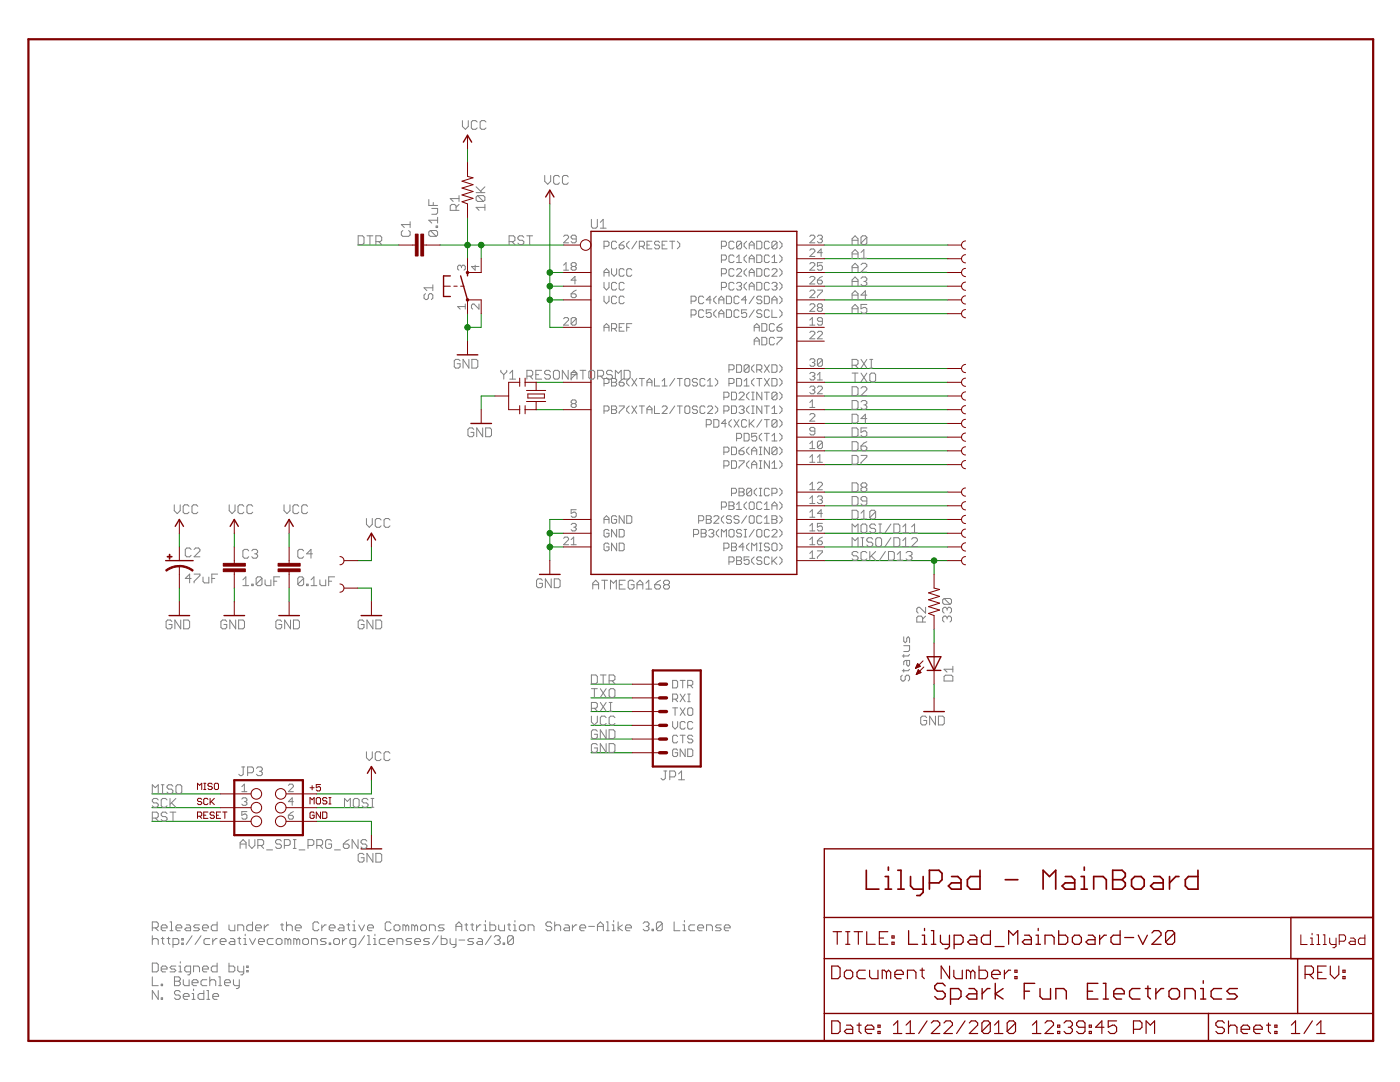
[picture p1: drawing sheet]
<svg xmlns="http://www.w3.org/2000/svg" width="279mm" height="216mm" viewBox="0 0 279 216" stroke-linecap="round" stroke-linejoin="round" font-family="sans-serif">
<g fill="#008000" stroke="#008000" stroke-width=".2">
<path d="M186.4 136.5v2.8z"/>
<path d="M109.7 103.7h2.8z"/>
<path d="M109.7 103.7v2.7z"/>
<path d="M109.7 106.4v2.7z"/>
<path d="M109.7 109.1v2.8z"/>
<path d="M109.7 109.1h2.8z"/>
<path d="M109.7 106.4h2.8z"/>
<path d="M93.3 62.6v2.7z"/>
<path d="M93.3 65.3v2.8z"/>
<path d="M96 62.6v2.7z"/>
<path d="M93.3 65.3h2.7z"/>
<path d="M57.7 117.3v2.8z"/>
<path d="M71.4 117.3h2.7z"/>
<path d="M74.1 117.3v2.8z"/>
<path d="M63.2 163.9h10.9z"/>
<path d="M74.1 163.9v2.7z"/>
<path d="M35.8 117.3v2.8z"/>
<path d="M46.8 117.3v2.8z"/>
<path d="M96 79v2.7z"/>
<path d="M96 79h2.8z"/>
<path d="M117.9 147.5h8.3z"/>
<path d="M117.9 150.2h8.3z"/>
<path d="M93.3 29.7v2.8z"/>
<path d="M109.7 59.8h2.8z"/>
<path d="M109.7 57.1v2.7z"/>
<path d="M109.7 54.4v2.7z"/>
<path d="M109.7 54.4h2.8z"/>
<path d="M109.7 57.1h2.8z"/>
<path d="M109.7 40.7v13.7z"/>
<path d="M109.7 59.8v5.5z"/>
<path d="M109.7 65.3h2.8z"/>
<path d="M71.4 111.9h2.7z"/>
<path d="M74.1 109.1v2.8z"/>
<path d="M63.2 158.4h10.9z"/>
<path d="M74.1 155.7v2.7z"/>
<path d="M46.8 106.4v2.7z"/>
<path d="M57.7 106.4v2.7z"/>
<path d="M35.8 106.4v2.7z"/>
<path d="M117.9 144.7h8.3z"/>
<path d="M93.3 43.4v5.5z"/>
<path d="M93.3 48.9v2.7z"/>
<path d="M96 48.9v2.7z"/>
<path d="M93.3 48.9h2.7z"/>
<path d="M96 48.9h16.5z"/>
<path d="M87.8 48.9h5.5z"/>
<path d="M30.3 163.9h13.7z"/>
<path d="M164.5 106.4h24.6z"/>
<path d="M63.2 161.2h10.9z"/>
<path d="M164.5 111.9h21.9z"/>
<path d="M186.4 111.9h2.7z"/>
<path d="M186.4 111.9v2.7z"/>
<path d="M30.3 161.2h13.7z"/>
<path d="M164.5 109.1h24.6z"/>
<path d="M30.3 158.4h13.7z"/>
<path d="M164.5 73.5h24.6z"/>
<path d="M117.9 142h8.3z"/>
<path d="M164.5 76.3h24.6z"/>
<path d="M117.9 139.3h8.3z"/>
<path d="M164.5 79h24.6z"/>
<path d="M164.5 81.7h24.6z"/>
<path d="M164.5 84.5h24.6z"/>
<path d="M164.5 87.2h24.6z"/>
<path d="M164.5 90h24.6z"/>
<path d="M164.5 98.2h24.6z"/>
<path d="M164.5 103.7h24.6z"/>
<path d="M164.5 48.9h24.6z"/>
<path d="M164.5 51.6h24.6z"/>
<path d="M164.5 54.4h24.6z"/>
<path d="M164.5 57.1h24.6z"/>
<path d="M164.5 59.8h24.6z"/>
<path d="M164.5 62.6h24.6z"/>
<path d="M186.4 125.6v2.7z"/>
<path d="M164.5 92.7h24.6z"/>
<path d="M164.5 100.9h24.6z"/>
<path d="M107 76.3h5.5z"/>
<path d="M107 81.7h5.5z"/>
<path d="M71.4 48.9h8.2z"/>
<path d="M117.9 136.5h8.3z"/>
<circle cx="109.7" cy="109.1" r=".55"/>
<circle cx="109.7" cy="106.4" r=".55"/>
<circle cx="93.3" cy="65.3" r=".55"/>
<circle cx="109.7" cy="54.4" r=".55"/>
<circle cx="109.7" cy="57.1" r=".55"/>
<circle cx="109.7" cy="59.8" r=".55"/>
<circle cx="93.3" cy="48.9" r=".55"/>
<circle cx="96" cy="48.9" r=".55"/>
<circle cx="186.4" cy="111.9" r=".55"/>
</g>
<g fill="#800000" stroke="#800000" stroke-width=".34">
<path d="M172.9 173.7v3.7z"/>
<path d="M172.9 177.4h2.5z"/>
<path d="M176.7 174.9h.6z"/>
<path d="M177.3 174.9v2.5z"/>
<path d="M176.7 177.4h1.2z"/>
<path d="M177.3 173v.7z"/>
<path d="M179.2 173.7h.6z"/>
<path d="M179.8 173.7v3.7z"/>
<path d="M179.2 177.4h1.2z"/>
<path d="M181.7 174.9v1.9z"/>
<path d="M181.7 176.8l.6 .6z"/>
<path d="M182.3 177.4h1.9z"/>
<path d="M184.2 174.9v3.2z"/>
<path d="M184.2 178.1l-.6 .6z"/>
<path d="M183 178.7h.6z"/>
<path d="M185.5 173.7v3.7z"/>
<path d="M185.5 173.7h1.9z"/>
<path d="M187.4 173.7l.6 .6z"/>
<path d="M188 174.3v1.2z"/>
<path d="M188 175.5l-.6 .7z"/>
<path d="M185.5 176.2h1.9z"/>
<path d="M189.9 174.9h1.3z"/>
<path d="M191.2 174.9l.6 .6z"/>
<path d="M191.8 175.5v1.9z"/>
<path d="M189.9 177.4h1.9z"/>
<path d="M189.3 176.8l.6 .6z"/>
<path d="M189.3 176.8l.6-.6z"/>
<path d="M189.9 176.2h1.9z"/>
<path d="M195.6 173.7v3.7z"/>
<path d="M193.7 177.4h1.9z"/>
<path d="M193.1 176.8l.6 .6z"/>
<path d="M193.1 175.5v1.3z"/>
<path d="M193.7 174.9l-.6 .6z"/>
<path d="M193.7 174.9h1.9z"/>
<path d="M200.6 175.5h2.5z"/>
<path d="M208.2 173.7v3.7z"/>
<path d="M208.2 173.7l1.2 1.2z"/>
<path d="M209.4 174.9l1.3-1.2z"/>
<path d="M210.7 173.7v3.7z"/>
<path d="M212.6 174.9h1.2z"/>
<path d="M213.8 174.9l.7 .6z"/>
<path d="M214.5 175.5v1.9z"/>
<path d="M212.6 177.4h1.9z"/>
<path d="M212 176.8l.6 .6z"/>
<path d="M212 176.8l.6-.6z"/>
<path d="M212.6 176.2h1.9z"/>
<path d="M215.8 174.9h.6z"/>
<path d="M216.4 174.9v2.5z"/>
<path d="M215.8 177.4h1.2z"/>
<path d="M216.4 173v.7z"/>
<path d="M218.3 174.9v2.5z"/>
<path d="M218.3 174.9h1.9z"/>
<path d="M220.2 174.9l.6 .6z"/>
<path d="M220.8 175.5v1.9z"/>
<path d="M222.1 173.7v3.7z"/>
<path d="M222.1 173.7h1.8z"/>
<path d="M223.9 173.7l.7 .6z"/>
<path d="M224.6 174.3v.6z"/>
<path d="M224.6 174.9l-.7 .6z"/>
<path d="M223.9 175.5l.7 .7z"/>
<path d="M224.6 176.2v.6z"/>
<path d="M224.6 176.8l-.7 .6z"/>
<path d="M222.1 177.4h1.8z"/>
<path d="M222.1 175.5h1.8z"/>
<path d="M226.5 177.4h1.2z"/>
<path d="M228.3 176.8l-.6 .6z"/>
<path d="M228.3 175.5v1.3z"/>
<path d="M227.7 174.9l.6 .6z"/>
<path d="M226.5 174.9h1.2z"/>
<path d="M226.5 174.9l-.7 .6z"/>
<path d="M225.8 175.5v1.3z"/>
<path d="M225.8 176.8l.7 .6z"/>
<path d="M230.3 174.9h1.2z"/>
<path d="M231.5 174.9l.6 .6z"/>
<path d="M232.1 175.5v1.9z"/>
<path d="M230.3 177.4h1.8z"/>
<path d="M229.6 176.8l.7 .6z"/>
<path d="M229.6 176.8l.7-.6z"/>
<path d="M230.3 176.2h1.8z"/>
<path d="M233.4 174.9v2.5z"/>
<path d="M234.7 174.9l-1.3 1.3z"/>
<path d="M234.7 174.9h.6z"/>
<path d="M239.1 173.7v3.7z"/>
<path d="M237.2 177.4h1.9z"/>
<path d="M236.6 176.8l.6 .6z"/>
<path d="M236.6 175.5v1.3z"/>
<path d="M237.2 174.9l-.6 .6z"/>
<path d="M237.2 174.9h1.9z"/>
</g>
<g fill="#800000" stroke="#800000" stroke-width=".28">
<path d="M188.1 196.2l.5 .5z"/>
<path d="M187.1 196.2h1z"/>
<path d="M186.5 196.7l.6-.5z"/>
<path d="M186.5 196.7v.6z"/>
<path d="M186.5 197.3l.6 .5z"/>
<path d="M187.1 197.8h1z"/>
<path d="M188.1 197.8l.5 .5z"/>
<path d="M188.6 198.3v.5z"/>
<path d="M188.6 198.8l-.5 .5z"/>
<path d="M187.1 199.3h1z"/>
<path d="M186.5 198.8l.6 .5z"/>
<path d="M189.7 197.3v3.1z"/>
<path d="M189.7 197.3h1.6z"/>
<path d="M191.3 197.3l.5 .5z"/>
<path d="M191.8 197.8v1z"/>
<path d="M191.8 198.8l-.5 .5z"/>
<path d="M189.7 199.3h1.6z"/>
<path d="M193.4 197.3h1z"/>
<path d="M194.4 197.3l.5 .5z"/>
<path d="M194.9 197.8v1.5z"/>
<path d="M193.4 199.3h1.5z"/>
<path d="M192.8 198.8l.6 .5z"/>
<path d="M192.8 198.8l.6-.5z"/>
<path d="M193.4 198.3h1.5z"/>
<path d="M196 197.3v2z"/>
<path d="M196 198.3l1.1-1z"/>
<path d="M197.1 197.3h.5z"/>
<path d="M198.6 196.2v3.1z"/>
<path d="M198.6 198.3l1.6 1z"/>
<path d="M198.6 198.3l1.6-1z"/>
<path d="M204.4 196.2v3.1z"/>
<path d="M204.4 196.2h2.1z"/>
<path d="M204.4 197.8h1.1z"/>
<path d="M207.6 197.3v1.5z"/>
<path d="M207.6 198.8l.5 .5z"/>
<path d="M208.1 199.3h1.6z"/>
<path d="M209.7 197.3v2z"/>
<path d="M210.7 197.3v2z"/>
<path d="M210.7 197.3h1.6z"/>
<path d="M212.3 197.3l.5 .5z"/>
<path d="M212.8 197.8v1.5z"/>
<path d="M217 196.2h2.1z"/>
<path d="M217 196.2v3.1z"/>
<path d="M217 199.3h2.1z"/>
<path d="M217 197.8h1.1z"/>
<path d="M220.2 196.2h.5z"/>
<path d="M220.7 196.2v3.1z"/>
<path d="M220.2 199.3h1z"/>
<path d="M222.8 199.3h1z"/>
<path d="M222.3 198.8l.5 .5z"/>
<path d="M222.3 197.8v1z"/>
<path d="M222.3 197.8l.5-.5z"/>
<path d="M222.8 197.3h1z"/>
<path d="M223.8 197.3l.6 .5z"/>
<path d="M224.4 197.8v.5z"/>
<path d="M222.3 198.3h2.1z"/>
<path d="M226 197.3h1.5z"/>
<path d="M226 197.3l-.6 .5z"/>
<path d="M225.4 197.8v1z"/>
<path d="M225.4 198.8l.6 .5z"/>
<path d="M226 199.3h1.5z"/>
<path d="M229.1 196.7v2.1z"/>
<path d="M229.1 198.8l.5 .5z"/>
<path d="M228.6 197.3h1z"/>
<path d="M230.7 197.3v2z"/>
<path d="M231.7 197.3l-1 1z"/>
<path d="M231.7 197.3h.5z"/>
<path d="M233.8 199.3h1.1z"/>
<path d="M234.9 199.3l.5-.5z"/>
<path d="M235.4 197.8v1z"/>
<path d="M234.9 197.3l.5 .5z"/>
<path d="M233.8 197.3h1.1z"/>
<path d="M233.8 197.3l-.5 .5z"/>
<path d="M233.3 197.8v1z"/>
<path d="M233.3 198.8l.5 .5z"/>
<path d="M236.5 197.3v2z"/>
<path d="M236.5 197.3h1.5z"/>
<path d="M238 197.3l.5 .5z"/>
<path d="M238.5 197.8v1.5z"/>
<path d="M239.6 197.3h.5z"/>
<path d="M240.1 197.3v2z"/>
<path d="M239.6 199.3h1z"/>
<path d="M240.1 195.7v.5z"/>
<path d="M242.2 197.3h1.6z"/>
<path d="M242.2 197.3l-.5 .5z"/>
<path d="M241.7 197.8v1z"/>
<path d="M241.7 198.8l.5 .5z"/>
<path d="M242.2 199.3h1.6z"/>
<path d="M244.9 199.3h1.5z"/>
<path d="M246.4 199.3l.6-.5z"/>
<path d="M246.4 198.3l.6 .5z"/>
<path d="M245.4 198.3h1z"/>
<path d="M244.9 197.8l.5 .5z"/>
<path d="M244.9 197.8l.5-.5z"/>
<path d="M245.4 197.3h1.6z"/>
<path d="M164.5 207.7h76.7z"/>
<path d="M259 191.3h15z"/>
<path d="M164.5 202.2v5.5z"/>
<path d="M164.5 202.2h76.7z"/>
<path d="M164.5 191.3v10.9z"/>
<path d="M274 191.3v10.9z"/>
<path d="M241.2 202.2v5.5z"/>
<path d="M241.2 202.2h17.8z"/>
<path d="M241.2 207.7h32.8z"/>
<path d="M259 191.3v10.9z"/>
<path d="M164.5 191.3h94.5z"/>
<path d="M259 202.2h15z"/>
<path d="M274 202.2v5.5z"/>
<path d="M164.5 183.1v8.2z"/>
<path d="M164.5 169.4h109.5z"/>
<path d="M274 169.4v13.7z"/>
<path d="M164.5 183.1h109.5z"/>
<path d="M164.5 169.4v13.7z"/>
<path d="M274 183.1v8.2z"/>
<path d="M117.9 46.2h41.1z"/>
<path d="M159 46.2v68.4z"/>
<path d="M117.9 114.6h41.1z"/>
<path d="M117.9 46.2v68.4z"/>
<path d="M187.8 131l-1.4 2.8z"/>
<path d="M185 131l1.4 2.8z"/>
<path d="M186.4 133.8h1.4z"/>
<path d="M185 133.8h1.4z"/>
<path d="M186.4 131h1.4z"/>
<path d="M185 131h1.4z"/>
<path d="M184.4 142h4.1z"/>
<path d="M107.7 114.6h4.1z"/>
<path d="M93.3 54.4v.7z"/>
<path d="M88.5 55.1h1.4z"/>
<path d="M88.5 59.2h1.4z"/>
<path d="M88.5 55.1v2z"/>
<path d="M88.5 57.1v2.1z"/>
<path d="M91.9 55.1l1.4 4.7z"/>
<path d="M93.3 27l.8 1.4z"/>
<path d="M93.3 27l-.8 1.4z"/>
<path d="M91.2 70.8h4.2z"/>
<path d="M109.7 38l.9 1.3z"/>
<path d="M109.7 38l-.8 1.3z"/>
<path d="M55.6 122.8h4.2z"/>
<path d="M74.1 106.4l.9 1.4z"/>
<path d="M74.1 106.4l-.8 1.4z"/>
<path d="M72.1 122.8h4.1z"/>
<path d="M257.6 183.1v8.2z"/>
<path d="M257.6 191.3h16.4z"/>
<path d="M257.6 183.1h16.4z"/>
<path d="M74.1 153l.9 1.3z"/>
<path d="M74.1 153l-.8 1.3z"/>
<path d="M72.1 169.4h4.1z"/>
<path d="M33.1 111.9h5.4z"/>
<path d="M57.7 103.7l.8 1.3z"/>
<path d="M57.7 103.7l-.8 1.3z"/>
<path d="M46.8 103.7l.8 1.3z"/>
<path d="M46.8 103.7l-.9 1.3z"/>
<path d="M35.8 103.7l.8 1.3z"/>
<path d="M35.8 103.7l-.8 1.3z"/>
<path d="M44.7 122.8h4.1z"/>
<path d="M33.7 122.8h4.1z"/>
<path d="M94 84.5h4.1z"/>
</g>
<g fill="#800000" stroke="#800000" stroke-width=".44">
<path d="M5.7 7.8h268.3z"/>
<path d="M274 7.8v199.9z"/>
<path d="M5.7 7.8v199.9z"/>
<path d="M5.7 207.7h268.3z"/>
<path d="M46.8 166.6h13.7z"/>
<path d="M60.5 155.7v10.9z"/>
<path d="M46.8 155.7h13.7z"/>
<path d="M46.8 155.7v10.9z"/>
<path d="M130.3 133.8h9.5z"/>
<path d="M139.8 133.8v19.2z"/>
<path d="M130.3 133.8v19.2z"/>
<path d="M130.3 153h9.5z"/>
</g>
<g fill="#800000" stroke="#800000" stroke-width=".23">
<path d="M166 203.7v2.5z"/>
<path d="M166 206.2h1.2z"/>
<path d="M167.2 206.2l.5-.4z"/>
<path d="M167.7 204.1v1.7z"/>
<path d="M167.2 203.7l.5 .4z"/>
<path d="M166 203.7h1.2z"/>
<path d="M168.9 204.6h.9z"/>
<path d="M169.8 204.6l.4 .4z"/>
<path d="M170.2 205v1.2z"/>
<path d="M168.9 206.2h1.3z"/>
<path d="M168.5 205.8l.4 .4z"/>
<path d="M168.5 205.8l.4-.4z"/>
<path d="M168.9 205.4h1.3z"/>
<path d="M171.4 204.1v1.7z"/>
<path d="M171.4 205.8l.5 .4z"/>
<path d="M171 204.6h.9z"/>
<path d="M173.1 206.2h.9z"/>
<path d="M172.7 205.8l.4 .4z"/>
<path d="M172.7 205v.8z"/>
<path d="M172.7 205l.4-.4z"/>
<path d="M173.1 204.6h.9z"/>
<path d="M174 204.6l.4 .4z"/>
<path d="M174.4 205v.4z"/>
<path d="M172.7 205.4h1.7z"/>
<path d="M175.2 204.6h.4z"/>
<path d="M175.6 204.6v.4z"/>
<path d="M175.2 205h.4z"/>
<path d="M175.2 204.6v.4z"/>
<path d="M175.2 205.8h.4z"/>
<path d="M175.6 205.8v.4z"/>
<path d="M175.2 206.2h.4z"/>
<path d="M175.2 205.8v.4z"/>
<path d="M178.3 204.6l.9-.9z"/>
<path d="M179.2 203.7v2.5z"/>
<path d="M178.3 206.2h1.7z"/>
<path d="M180.8 204.6l.9-.9z"/>
<path d="M181.7 203.7v2.5z"/>
<path d="M180.8 206.2h1.7z"/>
<path d="M185 203.7l-1.7 2.5z"/>
<path d="M185.9 206.2h1.7z"/>
<path d="M185.9 206.2l1.7-1.6z"/>
<path d="M187.6 204.1v.5z"/>
<path d="M187.1 203.7l.5 .4z"/>
<path d="M186.3 203.7h.8z"/>
<path d="M186.3 203.7l-.4 .4z"/>
<path d="M188.4 206.2h1.7z"/>
<path d="M188.4 206.2l1.7-1.6z"/>
<path d="M190.1 204.1v.5z"/>
<path d="M189.7 203.7l.4 .4z"/>
<path d="M188.8 203.7h.9z"/>
<path d="M188.8 203.7l-.4 .4z"/>
<path d="M192.6 203.7l-1.7 2.5z"/>
<path d="M193.4 206.2h1.7z"/>
<path d="M193.4 206.2l1.7-1.6z"/>
<path d="M195.1 204.1v.5z"/>
<path d="M194.7 203.7l.4 .4z"/>
<path d="M193.8 203.7h.9z"/>
<path d="M193.8 203.7l-.4 .4z"/>
<path d="M196 204.1v1.7z"/>
<path d="M196 204.1l.4-.4z"/>
<path d="M196.4 203.7h.8z"/>
<path d="M197.2 203.7l.4 .4z"/>
<path d="M197.6 204.1v1.7z"/>
<path d="M197.6 205.8l-.4 .4z"/>
<path d="M196.4 206.2h.8z"/>
<path d="M196 205.8l.4 .4z"/>
<path d="M196 205.8l1.6-1.7z"/>
<path d="M199.3 203.7l-.8 .9z"/>
<path d="M199.3 203.7v2.5z"/>
<path d="M198.5 206.2h1.7z"/>
<path d="M201 204.1v1.7z"/>
<path d="M201 204.1l.4-.4z"/>
<path d="M201.4 203.7h.8z"/>
<path d="M202.2 203.7l.5 .4z"/>
<path d="M202.7 204.1v1.7z"/>
<path d="M202.7 205.8l-.5 .4z"/>
<path d="M201.4 206.2h.8z"/>
<path d="M201 205.8l.4 .4z"/>
<path d="M201 205.8l1.7-1.7z"/>
<path d="M206 204.6l.9-.9z"/>
<path d="M206.9 203.7v2.5z"/>
<path d="M206 206.2h1.7z"/>
<path d="M208.6 206.2h1.6z"/>
<path d="M208.6 206.2l1.6-1.6z"/>
<path d="M210.2 204.1v.5z"/>
<path d="M209.8 203.7l.4 .4z"/>
<path d="M209 203.7h.8z"/>
<path d="M209 203.7l-.4 .4z"/>
<path d="M211.1 204.6h.4z"/>
<path d="M211.5 204.6v.4z"/>
<path d="M211.1 205h.4z"/>
<path d="M211.1 204.6v.4z"/>
<path d="M211.1 205.8h.4z"/>
<path d="M211.5 205.8v.4z"/>
<path d="M211.1 206.2h.4z"/>
<path d="M211.1 205.8v.4z"/>
<path d="M212.3 204.1l.5-.4z"/>
<path d="M212.8 203.7h.8z"/>
<path d="M213.6 203.7l.4 .4z"/>
<path d="M214 204.1v.5z"/>
<path d="M214 204.6l-.4 .4z"/>
<path d="M213.2 205h.4z"/>
<path d="M213.6 205l.4 .4z"/>
<path d="M214 205.4v.4z"/>
<path d="M214 205.8l-.4 .4z"/>
<path d="M212.8 206.2h.8z"/>
<path d="M212.3 205.8l.5 .4z"/>
<path d="M214.9 205.8l.4 .4z"/>
<path d="M215.3 206.2h.8z"/>
<path d="M216.5 205.8l-.4 .4z"/>
<path d="M216.5 204.1v1.7z"/>
<path d="M216.1 203.7l.4 .4z"/>
<path d="M215.3 203.7h.8z"/>
<path d="M215.3 203.7l-.4 .4z"/>
<path d="M214.9 204.1v.5z"/>
<path d="M214.9 204.6l.4 .4z"/>
<path d="M215.3 205h1.2z"/>
<path d="M217.4 204.6h.4z"/>
<path d="M217.8 204.6v.4z"/>
<path d="M217.4 205h.4z"/>
<path d="M217.4 204.6v.4z"/>
<path d="M217.4 205.8h.4z"/>
<path d="M217.8 205.8v.4z"/>
<path d="M217.4 206.2h.4z"/>
<path d="M217.4 205.8v.4z"/>
<path d="M219.9 203.7v2.5z"/>
<path d="M219.9 203.7l-1.2 1.3z"/>
<path d="M218.7 205h1.6z"/>
<path d="M221.2 203.7h1.6z"/>
<path d="M221.2 203.7v1.3z"/>
<path d="M221.2 205l.8-.4z"/>
<path d="M222 204.6h.4z"/>
<path d="M222.4 204.6l.4 .4z"/>
<path d="M222.8 205v.8z"/>
<path d="M222.8 205.8l-.4 .4z"/>
<path d="M221.6 206.2h.8z"/>
<path d="M221.2 205.8l.4 .4z"/>
<path d="M226.2 203.7v2.5z"/>
<path d="M226.2 203.7h1.3z"/>
<path d="M227.5 203.7l.4 .4z"/>
<path d="M227.9 204.1v.9z"/>
<path d="M227.5 205.4l.4-.4z"/>
<path d="M226.2 205.4h1.3z"/>
<path d="M228.7 203.7v2.5z"/>
<path d="M228.7 203.7l.9 .9z"/>
<path d="M229.6 204.6l.8-.9z"/>
<path d="M230.4 203.7v2.5z"/>
<path d="M243.9 203.7l.4 .4z"/>
<path d="M243.1 203.7h.8z"/>
<path d="M243.1 203.7l-.4 .4z"/>
<path d="M242.7 204.1v.5z"/>
<path d="M242.7 204.6l.4 .4z"/>
<path d="M243.1 205h.8z"/>
<path d="M243.9 205l.4 .4z"/>
<path d="M244.3 205.4v.4z"/>
<path d="M244.3 205.8l-.4 .4z"/>
<path d="M243.1 206.2h.8z"/>
<path d="M242.7 205.8l.4 .4z"/>
<path d="M245.2 203.7v2.5z"/>
<path d="M245.2 205l.4-.4z"/>
<path d="M245.6 204.6h.8z"/>
<path d="M246.4 204.6l.5 .4z"/>
<path d="M246.9 205v1.2z"/>
<path d="M248.1 206.2h.9z"/>
<path d="M247.7 205.8l.4 .4z"/>
<path d="M247.7 205v.8z"/>
<path d="M247.7 205l.4-.4z"/>
<path d="M248.1 204.6h.9z"/>
<path d="M249 204.6l.4 .4z"/>
<path d="M249.4 205v.4z"/>
<path d="M247.7 205.4h1.7z"/>
<path d="M250.6 206.2h.9z"/>
<path d="M250.2 205.8l.4 .4z"/>
<path d="M250.2 205v.8z"/>
<path d="M250.2 205l.4-.4z"/>
<path d="M250.6 204.6h.9z"/>
<path d="M251.5 204.6l.4 .4z"/>
<path d="M251.9 205v.4z"/>
<path d="M250.2 205.4h1.7z"/>
<path d="M253.2 204.1v1.7z"/>
<path d="M253.2 205.8l.4 .4z"/>
<path d="M252.8 204.6h.8z"/>
<path d="M254.4 204.6h.4z"/>
<path d="M254.8 204.6v.4z"/>
<path d="M254.4 205h.4z"/>
<path d="M254.4 204.6v.4z"/>
<path d="M254.4 205.8h.4z"/>
<path d="M254.8 205.8v.4z"/>
<path d="M254.4 206.2h.4z"/>
<path d="M254.4 205.8v.4z"/>
<path d="M258.6 203.7l-.9 .9z"/>
<path d="M258.6 203.7v2.5z"/>
<path d="M257.7 206.2h1.7z"/>
<path d="M261.9 203.7l-1.7 2.5z"/>
<path d="M262.8 204.6l.8-.9z"/>
<path d="M263.6 203.7v2.5z"/>
<path d="M262.8 206.2h1.6z"/>
<path d="M260.5 192.8v2.5z"/>
<path d="M260.5 192.8h1.2z"/>
<path d="M261.7 192.8l.4 .4z"/>
<path d="M262.1 193.2v.8z"/>
<path d="M262.1 194l-.4 .4z"/>
<path d="M260.5 194.4h1.2z"/>
<path d="M261.3 194.4l.8 .9z"/>
<path d="M263 192.8h1.7z"/>
<path d="M263 192.8v2.5z"/>
<path d="M263 195.3h1.7z"/>
<path d="M263 194h.8z"/>
<path d="M265.5 192.8v1.6z"/>
<path d="M265.5 194.4l.8 .9z"/>
<path d="M267.2 194.4l-.9 .9z"/>
<path d="M267.2 192.8v1.6z"/>
<path d="M268 193.6h.4z"/>
<path d="M268.4 193.6v.4z"/>
<path d="M268 194h.4z"/>
<path d="M268 193.6v.4z"/>
<path d="M268 194.9h.4z"/>
<path d="M268.4 194.9v.4z"/>
<path d="M268 195.3h.4z"/>
<path d="M268 194.9v.4z"/>
<path d="M167.1 185.9v2.5z"/>
<path d="M166.3 185.9h1.6z"/>
<path d="M168.8 188.4h.8z"/>
<path d="M169.2 185.9v2.5z"/>
<path d="M168.8 185.9h.8z"/>
<path d="M171.3 185.9v2.5z"/>
<path d="M170.5 185.9h1.6z"/>
<path d="M173 185.9v2.5z"/>
<path d="M173 188.4h1.7z"/>
<path d="M175.5 185.9h1.7z"/>
<path d="M175.5 185.9v2.5z"/>
<path d="M175.5 188.4h1.7z"/>
<path d="M175.5 187.2h.8z"/>
<path d="M178 186.8h.4z"/>
<path d="M178.4 186.8v.4z"/>
<path d="M178 187.2h.4z"/>
<path d="M178 186.8v.4z"/>
<path d="M178 188h.4z"/>
<path d="M178.4 188v.4z"/>
<path d="M178 188.4h.4z"/>
<path d="M178 188v.4z"/>
<path d="M166 192.8v2.5z"/>
<path d="M166 195.3h1.2z"/>
<path d="M167.2 195.3l.5-.4z"/>
<path d="M167.7 193.2v1.7z"/>
<path d="M167.2 192.8l.5 .4z"/>
<path d="M166 192.8h1.2z"/>
<path d="M168.9 195.3h.9z"/>
<path d="M169.8 195.3l.4-.4z"/>
<path d="M170.2 194v.9z"/>
<path d="M169.8 193.6l.4 .4z"/>
<path d="M168.9 193.6h.9z"/>
<path d="M168.9 193.6l-.4 .4z"/>
<path d="M168.5 194v.9z"/>
<path d="M168.5 194.9l.4 .4z"/>
<path d="M171.4 193.6h1.3z"/>
<path d="M171.4 193.6l-.4 .4z"/>
<path d="M171 194v.9z"/>
<path d="M171 194.9l.4 .4z"/>
<path d="M171.4 195.3h1.3z"/>
<path d="M173.5 193.6v1.3z"/>
<path d="M173.5 194.9l.5 .4z"/>
<path d="M174 195.3h1.2z"/>
<path d="M175.2 193.6v1.7z"/>
<path d="M176.1 193.6v1.7z"/>
<path d="M176.1 193.6h.4z"/>
<path d="M176.5 193.6l.4 .4z"/>
<path d="M176.9 194v1.3z"/>
<path d="M176.9 194l.4-.4z"/>
<path d="M177.3 193.6l.5 .4z"/>
<path d="M177.8 194v1.3z"/>
<path d="M179 195.3h.9z"/>
<path d="M178.6 194.9l.4 .4z"/>
<path d="M178.6 194v.9z"/>
<path d="M178.6 194l.4-.4z"/>
<path d="M179 193.6h.9z"/>
<path d="M179.9 193.6l.4 .4z"/>
<path d="M180.3 194v.4z"/>
<path d="M178.6 194.4h1.7z"/>
<path d="M181.1 193.6v1.7z"/>
<path d="M181.1 193.6h1.3z"/>
<path d="M182.4 193.6l.4 .4z"/>
<path d="M182.8 194v1.3z"/>
<path d="M184 193.2v1.7z"/>
<path d="M184 194.9l.5 .4z"/>
<path d="M183.6 193.6h.9z"/>
<path d="M187.8 192.8v2.5z"/>
<path d="M187.8 192.8l1.7 2.5z"/>
<path d="M189.5 192.8v2.5z"/>
<path d="M190.4 193.6v1.3z"/>
<path d="M190.4 194.9l.4 .4z"/>
<path d="M190.8 195.3h1.2z"/>
<path d="M192 193.6v1.7z"/>
<path d="M192.9 193.6v1.7z"/>
<path d="M192.9 193.6h.4z"/>
<path d="M193.3 193.6l.4 .4z"/>
<path d="M193.7 194v1.3z"/>
<path d="M193.7 194l.4-.4z"/>
<path d="M194.1 193.6l.5 .4z"/>
<path d="M194.6 194v1.3z"/>
<path d="M195.4 192.8v2.5z"/>
<path d="M195.4 195.3h1.3z"/>
<path d="M196.7 195.3l.4-.4z"/>
<path d="M197.1 194v.9z"/>
<path d="M196.7 193.6l.4 .4z"/>
<path d="M195.4 193.6h1.3z"/>
<path d="M198.3 195.3h.9z"/>
<path d="M197.9 194.9l.4 .4z"/>
<path d="M197.9 194v.9z"/>
<path d="M197.9 194l.4-.4z"/>
<path d="M198.3 193.6h.9z"/>
<path d="M199.2 193.6l.4 .4z"/>
<path d="M199.6 194v.4z"/>
<path d="M197.9 194.4h1.7z"/>
<path d="M200.4 193.6v1.7z"/>
<path d="M201.3 193.6l-.9 .8z"/>
<path d="M201.3 193.6h.4z"/>
<path d="M202.5 193.6h.5z"/>
<path d="M203 193.6v.4z"/>
<path d="M202.5 194h.5z"/>
<path d="M202.5 193.6v.4z"/>
<path d="M202.5 194.9h.5z"/>
<path d="M203 194.9v.4z"/>
<path d="M202.5 195.3h.5z"/>
<path d="M202.5 194.9v.4z"/>
</g>
<g fill="#800000" stroke="#800000" stroke-width=".25">
<path d="M181.3 185.7v2.7z"/>
<path d="M181.3 188.4h1.8z"/>
<path d="M184 186.6h.5z"/>
<path d="M184.5 186.6v1.8z"/>
<path d="M184 188.4h1z"/>
<path d="M184.5 185.3v.4z"/>
<path d="M185.9 185.7h.4z"/>
<path d="M186.3 185.7v2.7z"/>
<path d="M185.9 188.4h.9z"/>
<path d="M187.7 186.6v1.4z"/>
<path d="M187.7 188l.4 .4z"/>
<path d="M188.1 188.4h1.4z"/>
<path d="M189.5 186.6v2.3z"/>
<path d="M189.5 188.9l-.5 .4z"/>
<path d="M188.6 189.3h.4z"/>
<path d="M190.4 186.6v2.7z"/>
<path d="M190.4 186.6h1.4z"/>
<path d="M191.8 186.6l.4 .5z"/>
<path d="M192.2 187.1v.9z"/>
<path d="M192.2 188l-.4 .4z"/>
<path d="M190.4 188.4h1.4z"/>
<path d="M193.6 186.6h.9z"/>
<path d="M194.5 186.6l.4 .5z"/>
<path d="M194.9 187.1v1.3z"/>
<path d="M193.6 188.4h1.3z"/>
<path d="M193.1 188l.5 .4z"/>
<path d="M193.1 188l.5-.5z"/>
<path d="M193.6 187.5h1.3z"/>
<path d="M197.7 185.7v2.7z"/>
<path d="M196.3 188.4h1.4z"/>
<path d="M195.9 188l.4 .4z"/>
<path d="M195.9 187.1v.9z"/>
<path d="M196.3 186.6l-.4 .5z"/>
<path d="M196.3 186.6h1.4z"/>
<path d="M198.6 188.9h1.8z"/>
<path d="M201.3 185.7v2.7z"/>
<path d="M201.3 185.7l.9 .9z"/>
<path d="M202.2 186.6l.9-.9z"/>
<path d="M203.1 185.7v2.7z"/>
<path d="M204.5 186.6h.9z"/>
<path d="M205.4 186.6l.4 .5z"/>
<path d="M205.8 187.1v1.3z"/>
<path d="M204.5 188.4h1.3z"/>
<path d="M204 188l.5 .4z"/>
<path d="M204 188l.5-.5z"/>
<path d="M204.5 187.5h1.3z"/>
<path d="M206.8 186.6h.4z"/>
<path d="M207.2 186.6v1.8z"/>
<path d="M206.8 188.4h.8z"/>
<path d="M207.2 185.3v.4z"/>
<path d="M208.6 186.6v1.8z"/>
<path d="M208.6 186.6h1.3z"/>
<path d="M209.9 186.6l.5 .5z"/>
<path d="M210.4 187.1v1.3z"/>
<path d="M211.3 185.7v2.7z"/>
<path d="M211.3 188.4h1.3z"/>
<path d="M213.1 188l-.5 .4z"/>
<path d="M213.1 187.1v.9z"/>
<path d="M212.6 186.6l.5 .5z"/>
<path d="M211.3 186.6h1.3z"/>
<path d="M214.5 188.4h.9z"/>
<path d="M215.8 188l-.4 .4z"/>
<path d="M215.8 187.1v.9z"/>
<path d="M215.4 186.6l.4 .5z"/>
<path d="M214.5 186.6h.9z"/>
<path d="M214.5 186.6l-.5 .5z"/>
<path d="M214 187.1v.9z"/>
<path d="M214 188l.5 .4z"/>
<path d="M217.2 186.6h.9z"/>
<path d="M218.1 186.6l.4 .5z"/>
<path d="M218.5 187.1v1.3z"/>
<path d="M217.2 188.4h1.3z"/>
<path d="M216.7 188l.5 .4z"/>
<path d="M216.7 188l.5-.5z"/>
<path d="M217.2 187.5h1.3z"/>
<path d="M219.5 186.6v1.8z"/>
<path d="M219.5 187.5l.9-.9z"/>
<path d="M220.4 186.6h.4z"/>
<path d="M223.5 185.7v2.7z"/>
<path d="M222.2 188.4h1.3z"/>
<path d="M221.7 188l.5 .4z"/>
<path d="M221.7 187.1v.9z"/>
<path d="M221.7 187.1l.5-.5z"/>
<path d="M222.2 186.6h1.3z"/>
<path d="M224.5 187.1h1.8z"/>
<path d="M227.2 186.6l.9 1.8z"/>
<path d="M229 186.6l-.9 1.8z"/>
<path d="M229.9 188.4h1.8z"/>
<path d="M229.9 188.4l1.8-1.8z"/>
<path d="M231.7 186.2v.4z"/>
<path d="M231.2 185.7l.5 .5z"/>
<path d="M230.3 185.7h.9z"/>
<path d="M230.3 185.7l-.4 .5z"/>
<path d="M232.6 186.2v1.8z"/>
<path d="M233.1 185.7l-.5 .5z"/>
<path d="M233.1 185.7h.9z"/>
<path d="M234 185.7l.4 .5z"/>
<path d="M234.4 186.2v1.8z"/>
<path d="M234.4 188l-.4 .4z"/>
<path d="M233.1 188.4h.9z"/>
<path d="M232.6 188l.5 .4z"/>
<path d="M232.6 188l1.8-1.8z"/>
</g>
<g fill="#800000" stroke="#800000" stroke-width=".2">
<path d="M159 111.9h5.5z"/>
<path d="M112.5 81.7h5.4z"/>
<path d="M112.5 76.3h5.4z"/>
<path d="M112.5 106.4h5.4z"/>
<path d="M112.5 109.1h5.4z"/>
<path d="M112.5 57.1h5.4z"/>
<path d="M112.5 59.8h5.4z"/>
<path d="M112.5 103.7h5.4z"/>
<path d="M112.5 65.3h5.4z"/>
<path d="M112.5 54.4h5.4z"/>
<path d="M159 109.1h5.5z"/>
<path d="M159 106.4h5.5z"/>
<path d="M159 103.7h5.5z"/>
<path d="M159 100.9h5.5z"/>
<path d="M159 98.2h5.5z"/>
<path d="M159 92.7h5.5z"/>
<path d="M159 90h5.5z"/>
<path d="M159 87.2h5.5z"/>
<path d="M159 84.5h5.5z"/>
<path d="M159 81.7h5.5z"/>
<path d="M159 79h5.5z"/>
<path d="M159 76.3h5.5z"/>
<path d="M159 73.5h5.5z"/>
<path d="M159 68.1h5.5z"/>
<path d="M159 65.3h5.5z"/>
<path d="M159 62.6h5.5z"/>
<path d="M159 59.8h5.5z"/>
<path d="M159 57.1h5.5z"/>
<path d="M159 54.4h5.5z"/>
<path d="M159 51.6h5.5z"/>
<path d="M159 48.9h5.5z"/>
<path d="M112.5 48.9h3.3z"/>
<path d="M189.1 51.6h2.8z"/>
<path d="M189.1 54.4h2.8z"/>
<path d="M189.1 57.1h2.8z"/>
<path d="M189.1 59.8h2.8z"/>
<path d="M189.1 62.6h2.8z"/>
<path d="M189.1 98.2h2.8z"/>
<path d="M189.1 100.9h2.8z"/>
<path d="M189.1 103.7h2.8z"/>
<path d="M189.1 106.4h2.8z"/>
<path d="M189.1 109.1h2.8z"/>
<path d="M189.1 111.9h2.8z"/>
<path d="M189.1 90h2.8z"/>
<path d="M189.1 87.2h2.8z"/>
<path d="M189.1 84.5h2.8z"/>
<path d="M189.1 81.7h2.8z"/>
<path d="M189.1 79h2.8z"/>
<path d="M189.1 76.3h2.8z"/>
<path d="M189.1 73.5h2.8z"/>
<path d="M189.1 92.7h2.8z"/>
<path d="M186.4 133.8v2.7z"/>
<path d="M186.4 128.3v2.7z"/>
<path d="M186.4 131v2.8z"/>
<path d="M184.2 131.9l-1.5 1.5z"/>
<path d="M184.4 133.1l-1.5 1.5z"/>
<path d="M183.1 132.4l-.4 1z"/>
<path d="M183.1 132.4l.6 .5z"/>
<path d="M182.7 133.4l1-.5z"/>
<path d="M182.8 133.2h.3z"/>
<path d="M182.8 133.1h.6z"/>
<path d="M182.9 132.9h.7z"/>
<path d="M183 132.8h.5z"/>
<path d="M183 132.7h.4z"/>
<path d="M183.1 132.5h.1z"/>
<path d="M183.3 133.6l-.4 1z"/>
<path d="M183.3 133.6l.5 .6z"/>
<path d="M182.9 134.6l.9-.4z"/>
<path d="M182.9 134.5h.1z"/>
<path d="M182.9 134.4h.4z"/>
<path d="M183 134.3h.7z"/>
<path d="M183 134.1h.7z"/>
<path d="M183.1 134h.5z"/>
<path d="M183.2 133.9h.3z"/>
<path d="M183.2 133.7h.1z"/>
<path d="M186.4 114.6v2.7z"/>
<path d="M186.4 122.8v2.8z"/>
<path d="M185.3 122.4l1.1 .4z"/>
<path d="M185.3 122.4l2.2-.7z"/>
<path d="M185.3 121.1l2.2 .6z"/>
<path d="M185.3 121.1l2.2-.7z"/>
<path d="M185.3 119.7l2.2 .7z"/>
<path d="M185.3 119.7l2.2-.7z"/>
<path d="M185.3 118.3l2.2 .7z"/>
<path d="M185.3 118.3l2.2-.7z"/>
<path d="M186.4 117.3l1.1 .3z"/>
<path d="M186.4 139.3v2.7z"/>
<path d="M109.7 111.9v2.7z"/>
<path d="M93.3 59.8v2.8z"/>
<path d="M93.3 51.6v2.8z"/>
<path d="M96 51.6v2.8z"/>
<path d="M96 59.8v2.8z"/>
<path d="M90.6 57.1h.6z"/>
<path d="M91.9 57.1h.7z"/>
<path d="M88.5 57.1h1.4z"/>
<path d="M93.3 54.4h2.7z"/>
<path d="M93.3 59.8h2.7z"/>
<path d="M93.3 32.5v2.7z"/>
<path d="M93.3 40.7v2.7z"/>
<path d="M92.2 40.3l1.1 .4z"/>
<path d="M92.2 40.3l2.2-.7z"/>
<path d="M92.2 38.9l2.2 .7z"/>
<path d="M92.2 38.9l2.2-.7z"/>
<path d="M92.2 37.5l2.2 .7z"/>
<path d="M92.2 37.5l2.2-.6z"/>
<path d="M92.2 36.2l2.2 .7z"/>
<path d="M92.2 36.2l2.2-.7z"/>
<path d="M93.3 35.2l1.1 .3z"/>
<path d="M93.3 27v2.7z"/>
<path d="M93.3 68.1v2.7z"/>
<path d="M109.7 38v2.7z"/>
<path d="M57.7 109.1v2.8z"/>
<path d="M57.7 114.6v2.7z"/>
<path d="M57.7 111.9v.5z"/>
<path d="M57.7 114.1v.5z"/>
<path d="M57.7 120.1v2.7z"/>
<path d="M68.7 111.9h2.7z"/>
<path d="M68.7 117.3h2.7z"/>
<path d="M74.1 106.4v2.7z"/>
<path d="M74.1 120.1v2.7z"/>
<path d="M189.1 48.9h2.8z"/>
<path d="M259.6 186.5v2z"/>
<path d="M259.6 188.5h1.3z"/>
<path d="M261.5 187.2h.4z"/>
<path d="M261.9 187.2v1.3z"/>
<path d="M261.5 188.5h.7z"/>
<path d="M261.9 186.2v.3z"/>
<path d="M262.8 186.5h.3z"/>
<path d="M263.1 186.5v2z"/>
<path d="M262.8 188.5h.6z"/>
<path d="M264.1 186.5h.3z"/>
<path d="M264.4 186.5v2z"/>
<path d="M264.1 188.5h.6z"/>
<path d="M265.4 187.2v.9z"/>
<path d="M265.4 188.1l.3 .4z"/>
<path d="M265.7 188.5h.9z"/>
<path d="M266.6 187.2v1.6z"/>
<path d="M266.6 188.8l-.3 .3z"/>
<path d="M266 189.1h.3z"/>
<path d="M267.3 186.5v2z"/>
<path d="M267.3 186.5h.9z"/>
<path d="M268.2 186.5l.3 .4z"/>
<path d="M268.5 186.9v.6z"/>
<path d="M268.5 187.5l-.3 .3z"/>
<path d="M267.3 187.8h.9z"/>
<path d="M269.5 187.2h.7z"/>
<path d="M270.2 187.2l.3 .3z"/>
<path d="M270.5 187.5v1z"/>
<path d="M269.5 188.5h1z"/>
<path d="M269.2 188.1l.3 .4z"/>
<path d="M269.2 188.1l.3-.3z"/>
<path d="M269.5 187.8h1z"/>
<path d="M272.4 186.5v2z"/>
<path d="M271.4 188.5h1z"/>
<path d="M271.1 188.1l.3 .4z"/>
<path d="M271.1 187.5v.6z"/>
<path d="M271.1 187.5l.3-.3z"/>
<path d="M271.4 187.2h1z"/>
<path d="M44 158.4h6.1z"/>
<path d="M57.1 158.4h6.1z"/>
<path d="M44 161.2h6.1z"/>
<path d="M57.1 161.2h6.1z"/>
<path d="M44 163.9h6.1z"/>
<path d="M57.1 163.9h6.1z"/>
<path d="M61.9 159.2v1.2z"/>
<path d="M61.9 159.2l.4 .4z"/>
<path d="M62.7 159.2l-.4 .4z"/>
<path d="M62.7 159.2v1.2z"/>
<path d="M63.3 159.2h.5z"/>
<path d="M63.3 159.2l-.2 .2z"/>
<path d="M63.1 159.4v.8z"/>
<path d="M63.1 160.2l.2 .2z"/>
<path d="M63.3 160.4h.5z"/>
<path d="M63.8 160.4l.2-.2z"/>
<path d="M64 159.4v.8z"/>
<path d="M63.8 159.2l.2 .2z"/>
<path d="M65 159.2l.2 .2z"/>
<path d="M64.6 159.2h.4z"/>
<path d="M64.6 159.2l-.2 .2z"/>
<path d="M64.4 159.4v.2z"/>
<path d="M64.4 159.6l.2 .2z"/>
<path d="M64.6 159.8h.4z"/>
<path d="M65 159.8l.2 .2z"/>
<path d="M65.2 160v.2z"/>
<path d="M65.2 160.2l-.2 .2z"/>
<path d="M64.6 160.4h.4z"/>
<path d="M64.4 160.2l.2 .2z"/>
<path d="M65.6 160.4h.5z"/>
<path d="M65.8 159.2v1.2z"/>
<path d="M65.6 159.2h.5z"/>
<path d="M39.4 162v1.3z"/>
<path d="M39.4 162h.6z"/>
<path d="M40 162l.3 .2z"/>
<path d="M40.3 162.2v.5z"/>
<path d="M40.3 162.7l-.3 .2z"/>
<path d="M39.4 162.9h.6z"/>
<path d="M39.8 162.9l.5 .4z"/>
<path d="M40.7 162h.8z"/>
<path d="M40.7 162v1.3z"/>
<path d="M40.7 163.3h.8z"/>
<path d="M40.7 162.7h.4z"/>
<path d="M42.6 162l.2 .2z"/>
<path d="M42.1 162h.5z"/>
<path d="M42.1 162l-.2 .2z"/>
<path d="M41.9 162.2v.3z"/>
<path d="M41.9 162.5l.2 .2z"/>
<path d="M42.1 162.7h.5z"/>
<path d="M42.6 162.7l.2 .2z"/>
<path d="M42.8 162.9v.2z"/>
<path d="M42.8 163.1l-.2 .2z"/>
<path d="M42.1 163.3h.5z"/>
<path d="M41.9 163.1l.2 .2z"/>
<path d="M43.2 162h.8z"/>
<path d="M43.2 162v1.3z"/>
<path d="M43.2 163.3h.8z"/>
<path d="M43.2 162.7h.4z"/>
<path d="M44.9 162v1.3z"/>
<path d="M44.4 162h.9z"/>
<path d="M40 159.3l.3 .2z"/>
<path d="M39.6 159.3h.4z"/>
<path d="M39.6 159.3l-.2 .2z"/>
<path d="M39.4 159.5v.2z"/>
<path d="M39.4 159.7l.2 .2z"/>
<path d="M39.6 159.9h.4z"/>
<path d="M40 159.9l.3 .2z"/>
<path d="M40.3 160.1v.2z"/>
<path d="M40 160.5l.3-.2z"/>
<path d="M39.6 160.5h.4z"/>
<path d="M39.4 160.3l.2 .2z"/>
<path d="M41.3 159.3l.2 .2z"/>
<path d="M40.9 159.3h.4z"/>
<path d="M40.9 159.3l-.2 .2z"/>
<path d="M40.7 159.5v.8z"/>
<path d="M40.7 160.3l.2 .2z"/>
<path d="M40.9 160.5h.4z"/>
<path d="M41.3 160.5l.2-.2z"/>
<path d="M41.9 159.3v1.2z"/>
<path d="M42.8 159.3l-.9 .8z"/>
<path d="M42.1 159.9l.7 .6z"/>
<path d="M39.4 156.3v1.2z"/>
<path d="M39.4 156.3l.4 .4z"/>
<path d="M39.8 156.7l.5-.4z"/>
<path d="M40.3 156.3v1.2z"/>
<path d="M40.7 157.5h.4z"/>
<path d="M40.9 156.3v1.2z"/>
<path d="M40.7 156.3h.4z"/>
<path d="M42.1 156.3l.3 .2z"/>
<path d="M41.7 156.3h.4z"/>
<path d="M41.5 156.5l.2-.2z"/>
<path d="M41.5 156.5v.2z"/>
<path d="M41.5 156.7l.2 .2z"/>
<path d="M41.7 156.9h.4z"/>
<path d="M42.1 156.9l.3 .2z"/>
<path d="M42.4 157.1v.2z"/>
<path d="M42.4 157.3l-.3 .2z"/>
<path d="M41.7 157.5h.4z"/>
<path d="M41.5 157.3l.2 .2z"/>
<path d="M43 156.3h.4z"/>
<path d="M42.8 156.5l.2-.2z"/>
<path d="M42.8 156.5v.8z"/>
<path d="M42.8 157.3l.2 .2z"/>
<path d="M43 157.5h.4z"/>
<path d="M43.4 157.5l.2-.2z"/>
<path d="M43.6 156.5v.8z"/>
<path d="M43.4 156.3l.2 .2z"/>
<path d="M61.9 157.2h.8z"/>
<path d="M62.3 156.8v.8z"/>
<path d="M63.1 156.5h.9z"/>
<path d="M63.1 156.5v.7z"/>
<path d="M63.1 157.2l.4-.2z"/>
<path d="M63.5 157h.3z"/>
<path d="M63.8 157l.2 .2z"/>
<path d="M64 157.2v.4z"/>
<path d="M64 157.6l-.2 .2z"/>
<path d="M63.3 157.8h.5z"/>
<path d="M63.1 157.6l.2 .2z"/>
<path d="M62.5 162l.2 .2z"/>
<path d="M62.1 162h.4z"/>
<path d="M62.1 162l-.2 .2z"/>
<path d="M61.9 162.2v.9z"/>
<path d="M61.9 163.1l.2 .2z"/>
<path d="M62.1 163.3h.4z"/>
<path d="M62.7 163.1l-.2 .2z"/>
<path d="M62.7 162.7v.4z"/>
<path d="M62.3 162.7h.4z"/>
<path d="M63.1 162v1.3z"/>
<path d="M63.1 162l.9 1.3z"/>
<path d="M64 162v1.3z"/>
<path d="M64.4 162v1.3z"/>
<path d="M64.4 163.3h.6z"/>
<path d="M65 163.3l.2-.2z"/>
<path d="M65.2 162.2v.9z"/>
<path d="M65 162l.2 .2z"/>
<path d="M64.4 162h.6z"/>
<path d="M74.1 153v2.7z"/>
<path d="M74.1 166.6v2.8z"/>
<path d="M35.8 113v1.6z"/>
<path d="M35.8 109.1v2.8z"/>
<path d="M35.8 114.6v2.7z"/>
<path d="M46.8 109.1v2.8z"/>
<path d="M46.8 114.6v2.7z"/>
<path d="M46.8 111.9v.5z"/>
<path d="M46.8 114.1v.5z"/>
<path d="M57.7 103.7v2.7z"/>
<path d="M46.8 103.7v2.7z"/>
<path d="M35.8 103.7v2.7z"/>
<path d="M46.8 120.1v2.7z"/>
<path d="M35.8 120.1v2.7z"/>
<path d="M107 80.1v1.6z"/>
<path d="M107 76.3v1.6z"/>
<path d="M105.3 78.6h3.3z"/>
<path d="M105.3 78.6v.8z"/>
<path d="M105.3 79.4h3.3z"/>
<path d="M108.6 78.6v.8z"/>
<path d="M107 80.1h1.9z"/>
<path d="M105.1 80.1h1.9z"/>
<path d="M107 77.9h1.9z"/>
<path d="M105.1 77.9h1.9z"/>
<path d="M104.8 81.7h2.2z"/>
<path d="M104.8 81.7v.9z"/>
<path d="M104.8 80.9v.8z"/>
<path d="M103.7 81.7v.9z"/>
<path d="M103.7 80.9v.8z"/>
<path d="M101.5 81.7h2.2z"/>
<path d="M103.7 76.3v.8z"/>
<path d="M103.7 75.5v.8z"/>
<path d="M101.5 76.3h2.2z"/>
<path d="M104.8 76.3v.8z"/>
<path d="M104.8 75.5v.8z"/>
<path d="M104.8 76.3h2.2z"/>
<path d="M101.5 79v2.7z"/>
<path d="M101.5 76.3v2.7z"/>
<path d="M98.8 79h2.7z"/>
<path d="M96 81.7v2.8z"/>
<path d="M126.2 136.5h5.4z"/>
<path d="M126.2 139.3h5.4z"/>
<path d="M126.2 142h5.4z"/>
<path d="M126.2 144.7h5.4z"/>
<path d="M126.2 147.5h5.4z"/>
<path d="M126.2 150.2h5.4z"/>
<path d="M79.6 48.9h2.8z"/>
<path d="M85.1 48.9h2.7z"/>
<path d="M82.4 48.9h.5z"/>
<path d="M84.5 48.9h.6z"/>
<path d="M35.8 112.8h.3a4.4 4.4 0 0 1 2.5 1l-.2 .2-1-.6-1.6-.3z" fill-rule="evenodd"/>
<path d="M33.1 113.7l.2-.1a4.2 4.2 0 0 1 2.5-.8v.3a4 4 0 0 0-2.6 .9z" fill-rule="evenodd"/>
</g>
<g fill="none" stroke="#800000" stroke-width=".2">
<path d="M192.7 50.8a.81 .81 0 0 0-.8 .8 .81 .81 0 0 0 .8 .9M192.7 53.6a.83 .83 0 0 0-.8 .8 .83 .83 0 0 0 .8 .8M192.7 56.3a.83 .83 0 0 0-.8 .8 .83 .83 0 0 0 .8 .8M192.7 59a.81 .81 0 0 0-.8 .8 .81 .81 0 0 0 .8 .9M192.7 48.1a.83 .83 0 0 0-.8 .8 .83 .83 0 0 0 .8 .8M192.7 61.8a.83 .83 0 0 0-.8 .8 .83 .83 0 0 0 .8 .8M192.7 78.2a.83 .83 0 0 0-.8 .8 .83 .83 0 0 0 .8 .8M192.7 75.5a.81 .81 0 0 0-.8 .8 .81 .81 0 0 0 .8 .8M192.7 72.7a.83 .83 0 0 0-.8 .8 .83 .83 0 0 0 .8 .9M192.7 97.4a.81 .81 0 0 0-.8 .8 .81 .81 0 0 0 .8 .8M192.7 89.2a.81 .81 0 0 0-.8 .8 .81 .81 0 0 0 .8 .8M192.7 86.4a.83 .83 0 0 0-.8 .8 .83 .83 0 0 0 .8 .9"/>
<path d="M192.7 83.7a.83 .83 0 0 0-.8 .8 .83 .83 0 0 0 .8 .8M192.7 80.9a.81 .81 0 0 0-.8 .9 .81 .81 0 0 0 .8 .8M192.7 91.9a.83 .83 0 0 0-.8 .8 .83 .83 0 0 0 .8 .8M67.8 111.1a.81 .81 0 0 1 .9 .8 .81 .81 0 0 1-.9 .8M67.8 116.5a.83 .83 0 0 1 .9 .8 .83 .83 0 0 1-.9 .9M192.7 100.1a.83 .83 0 0 0-.8 .8 .83 .83 0 0 0 .8 .8M192.7 102.8a.83 .83 0 0 0-.8 .9 .83 .83 0 0 0 .8 .8M192.7 105.6a.81 .81 0 0 0-.8 .8 .81 .81 0 0 0 .8 .8M192.7 108.3a.83 .83 0 0 0-.8 .8 .83 .83 0 0 0 .8 .9M192.7 111.1a.81 .81 0 0 0-.8 .8 .81 .81 0 0 0 .8 .8"/>
<circle cx="116.9" cy="48.9" r="1.06"/>
<circle cx="51.2" cy="158.4" r="1.06"/>
<circle cx="56" cy="158.4" r="1.06"/>
<circle cx="51.2" cy="161.2" r="1.06"/>
<circle cx="51.2" cy="163.9" r="1.06"/>
<circle cx="56" cy="163.9" r="1.06"/>
<circle cx="56" cy="161.2" r="1.06"/>
</g>
<g fill="none" stroke="#800000" stroke-width=".44">
<circle cx="93.3" cy="54.4" r=".13"/>
<circle cx="93.3" cy="59.8" r=".13"/>
</g>
<g fill="#800000" stroke="#800000" stroke-width=".2">
<path d="M55.5 113.5h4.4v.6h-4.4z"/>
<path d="M55.5 112.4h4.4v.6h-4.4z"/>
<path d="M33.4 111h.9v.1h-.9z"/>
<path d="M33.8 110.6h.1v1h-.1z"/>
<path d="M44.6 113.5h4.4v.6h-4.4z"/>
<path d="M44.6 112.4h4.4v.6h-4.4z"/>
<path d="M84 46.7h.5v4.4h-.5z"/>
<path d="M82.9 46.7h.5v4.4h-.5z"/>
</g>
<g fill="#800000" stroke="#800000" stroke-width=".68">
<path d="M131.6 142h1.4z"/>
<path d="M131.6 139.3h1.4z"/>
<path d="M131.6 136.5h1.4z"/>
<path d="M131.6 147.5h1.4z"/>
<path d="M131.6 144.7h1.4z"/>
<path d="M131.6 150.2h1.4z"/>
</g>
<g fill="#808080" stroke="#808080" stroke-width=".2">
<path d="M177.8 104.6l-1.2 1.7z"/>
<path d="M178.4 104.6v1.7z"/>
<path d="M178.4 106.3h.9z"/>
<path d="M179.3 106.3l.3-.3z"/>
<path d="M179.6 104.9v1.1z"/>
<path d="M179.3 104.6l.3 .3z"/>
<path d="M178.4 104.6h.9z"/>
<path d="M180.7 104.6l-.5 .5z"/>
<path d="M180.7 104.6v1.7z"/>
<path d="M180.2 106.3h1.1z"/>
<path d="M181.9 105.1l.6-.5z"/>
<path d="M182.5 104.6v1.7z"/>
<path d="M181.9 106.3h1.2z"/>
<path d="M177.8 107.3l-1.2 1.8z"/>
<path d="M178.4 107.3v1.8z"/>
<path d="M178.4 109.1h.9z"/>
<path d="M179.3 109.1l.3-.3z"/>
<path d="M179.6 107.6v1.2z"/>
<path d="M179.3 107.3l.3 .3z"/>
<path d="M178.4 107.3h.9z"/>
<path d="M180.7 107.3l-.5 .6z"/>
<path d="M180.7 107.3v1.8z"/>
<path d="M180.2 109.1h1.1z"/>
<path d="M181.9 109.1h1.2z"/>
<path d="M183.1 107.9l-1.2 1.2z"/>
<path d="M183.1 107.6v.3z"/>
<path d="M182.8 107.3l.3 .3z"/>
<path d="M182.2 107.3h.6z"/>
<path d="M182.2 107.3l-.3 .3z"/>
<path d="M176.7 110l-1.2 1.8z"/>
<path d="M177.3 110v1.8z"/>
<path d="M177.3 111.8h.9z"/>
<path d="M178.2 111.8l.3-.3z"/>
<path d="M178.5 110.3v1.2z"/>
<path d="M178.2 110l.3 .3z"/>
<path d="M177.3 110h.9z"/>
<path d="M179.1 110.6l.6-.6z"/>
<path d="M179.7 110v1.8z"/>
<path d="M179.1 111.8h1.1z"/>
<path d="M180.8 110.3l.3-.3z"/>
<path d="M181.1 110h.6z"/>
<path d="M181.7 110l.3 .3z"/>
<path d="M182 110.3v.3z"/>
<path d="M182 110.6l-.3 .3z"/>
<path d="M181.4 110.9h.3z"/>
<path d="M181.7 110.9l.3 .3z"/>
<path d="M182 111.2v.3z"/>
<path d="M181.7 111.8l.3-.3z"/>
<path d="M181.1 111.8h.6z"/>
<path d="M180.8 111.5l.3 .3z"/>
<path d="M30.4 184v1.7z"/>
<path d="M30.4 184h.9z"/>
<path d="M31.3 184l.3 .3z"/>
<path d="M31.6 184.3v.5z"/>
<path d="M31.6 184.8l-.3 .3z"/>
<path d="M30.4 185.1h.9z"/>
<path d="M31 185.1l.6 .6z"/>
<path d="M32.4 185.7h.6z"/>
<path d="M32.2 185.4l.2 .3z"/>
<path d="M32.2 184.8v.6z"/>
<path d="M32.4 184.6l-.2 .2z"/>
<path d="M32.4 184.6h.6z"/>
<path d="M33 184.6l.3 .2z"/>
<path d="M33.3 184.8v.3z"/>
<path d="M32.2 185.1h1.1z"/>
<path d="M33.9 184h.3z"/>
<path d="M34.2 184v1.7z"/>
<path d="M33.9 185.7h.6z"/>
<path d="M35.4 185.7h.6z"/>
<path d="M35.1 185.4l.3 .3z"/>
<path d="M35.1 184.8v.6z"/>
<path d="M35.4 184.6l-.3 .2z"/>
<path d="M35.4 184.6h.6z"/>
<path d="M36 184.6l.3 .2z"/>
<path d="M36.3 184.8v.3z"/>
<path d="M35.1 185.1h1.2z"/>
<path d="M37.2 184.6h.5z"/>
<path d="M37.7 184.6l.3 .2z"/>
<path d="M38 184.8v.9z"/>
<path d="M37.2 185.7h.8z"/>
<path d="M36.9 185.4l.3 .3z"/>
<path d="M36.9 185.4l.3-.3z"/>
<path d="M37.2 185.1h.8z"/>
<path d="M38.6 185.7h.9z"/>
<path d="M39.5 185.7l.3-.3z"/>
<path d="M39.5 185.1l.3 .3z"/>
<path d="M38.9 185.1h.6z"/>
<path d="M38.6 184.8l.3 .3z"/>
<path d="M38.6 184.8l.3-.2z"/>
<path d="M38.9 184.6h.9z"/>
<path d="M40.7 185.7h.6z"/>
<path d="M40.4 185.4l.3 .3z"/>
<path d="M40.4 184.8v.6z"/>
<path d="M40.4 184.8l.3-.2z"/>
<path d="M40.7 184.6h.6z"/>
<path d="M41.3 184.6l.3 .2z"/>
<path d="M41.6 184.8v.3z"/>
<path d="M40.4 185.1h1.2z"/>
<path d="M43.3 184v1.7z"/>
<path d="M42.5 185.7h.8z"/>
<path d="M42.2 185.4l.3 .3z"/>
<path d="M42.2 184.8v.6z"/>
<path d="M42.2 184.8l.3-.2z"/>
<path d="M42.5 184.6h.8z"/>
<path d="M45.7 184.6v.8z"/>
<path d="M45.7 185.4l.3 .3z"/>
<path d="M46 185.7h.9z"/>
<path d="M46.9 184.6v1.1z"/>
<path d="M47.5 184.6v1.1z"/>
<path d="M47.5 184.6h.8z"/>
<path d="M48.3 184.6l.3 .2z"/>
<path d="M48.6 184.8v.9z"/>
<path d="M50.4 184v1.7z"/>
<path d="M49.5 185.7h.9z"/>
<path d="M49.2 185.4l.3 .3z"/>
<path d="M49.2 184.8v.6z"/>
<path d="M49.2 184.8l.3-.2z"/>
<path d="M49.5 184.6h.9z"/>
<path d="M51.3 185.7h.6z"/>
<path d="M51 185.4l.3 .3z"/>
<path d="M51 184.8v.6z"/>
<path d="M51 184.8l.3-.2z"/>
<path d="M51.3 184.6h.6z"/>
<path d="M51.9 184.6l.3 .2z"/>
<path d="M52.2 184.8v.3z"/>
<path d="M51 185.1h1.2z"/>
<path d="M52.7 184.6v1.1z"/>
<path d="M52.7 185.1l.6-.5z"/>
<path d="M53.3 184.6h.3z"/>
<path d="M56.3 184.3v1.1z"/>
<path d="M56.3 185.4l.3 .3z"/>
<path d="M56 184.6h.6z"/>
<path d="M57.2 184v1.7z"/>
<path d="M57.2 184.8l.3-.2z"/>
<path d="M57.5 184.6h.5z"/>
<path d="M58 184.6l.3 .2z"/>
<path d="M58.3 184.8v.9z"/>
<path d="M59.2 185.7h.6z"/>
<path d="M58.9 185.4l.3 .3z"/>
<path d="M58.9 184.8v.6z"/>
<path d="M58.9 184.8l.3-.2z"/>
<path d="M59.2 184.6h.6z"/>
<path d="M59.8 184.6l.3 .2z"/>
<path d="M60.1 184.8v.3z"/>
<path d="M58.9 185.1h1.2z"/>
<path d="M63.4 184l.2 .3z"/>
<path d="M62.8 184h.6z"/>
<path d="M62.5 184.3l.3-.3z"/>
<path d="M62.5 184.3v1.1z"/>
<path d="M62.5 185.4l.3 .3z"/>
<path d="M62.8 185.7h.6z"/>
<path d="M63.6 185.4l-.2 .3z"/>
<path d="M64.2 184.6v1.1z"/>
<path d="M64.2 185.1l.6-.5z"/>
<path d="M64.8 184.6h.3z"/>
<path d="M66 185.7h.6z"/>
<path d="M65.7 185.4l.3 .3z"/>
<path d="M65.7 184.8v.6z"/>
<path d="M65.7 184.8l.3-.2z"/>
<path d="M66 184.6h.6z"/>
<path d="M66.6 184.6l.3 .2z"/>
<path d="M66.9 184.8v.3z"/>
<path d="M65.7 185.1h1.2z"/>
<path d="M67.8 184.6h.5z"/>
<path d="M68.3 184.6l.3 .2z"/>
<path d="M68.6 184.8v.9z"/>
<path d="M67.8 185.7h.8z"/>
<path d="M67.5 185.4l.3 .3z"/>
<path d="M67.5 185.4l.3-.3z"/>
<path d="M67.8 185.1h.8z"/>
<path d="M69.5 184.3v1.1z"/>
<path d="M69.5 185.4l.3 .3z"/>
<path d="M69.2 184.6h.6z"/>
<path d="M70.4 184.6h.3z"/>
<path d="M70.7 184.6v1.1z"/>
<path d="M70.4 185.7h.6z"/>
<path d="M70.7 183.7v.3z"/>
<path d="M71.6 184.6l.6 1.1z"/>
<path d="M72.7 184.6l-.5 1.1z"/>
<path d="M73.6 185.7h.6z"/>
<path d="M73.3 185.4l.3 .3z"/>
<path d="M73.3 184.8v.6z"/>
<path d="M73.3 184.8l.3-.2z"/>
<path d="M73.6 184.6h.6z"/>
<path d="M74.2 184.6l.3 .2z"/>
<path d="M74.5 184.8v.3z"/>
<path d="M73.3 185.1h1.2z"/>
<path d="M77.8 184l.2 .3z"/>
<path d="M77.2 184h.6z"/>
<path d="M76.9 184.3l.3-.3z"/>
<path d="M76.9 184.3v1.1z"/>
<path d="M76.9 185.4l.3 .3z"/>
<path d="M77.2 185.7h.6z"/>
<path d="M78 185.4l-.2 .3z"/>
<path d="M78.9 185.7h.6z"/>
<path d="M79.5 185.7l.3-.3z"/>
<path d="M79.8 184.8v.6z"/>
<path d="M79.5 184.6l.3 .2z"/>
<path d="M78.9 184.6h.6z"/>
<path d="M78.9 184.6l-.3 .2z"/>
<path d="M78.6 184.8v.6z"/>
<path d="M78.6 185.4l.3 .3z"/>
<path d="M80.4 184.6v1.1z"/>
<path d="M80.4 184.6h.3z"/>
<path d="M80.7 184.6l.3 .2z"/>
<path d="M81 184.8v.9z"/>
<path d="M81 184.8l.3-.2z"/>
<path d="M81.3 184.6l.3 .2z"/>
<path d="M81.6 184.8v.9z"/>
<path d="M82.2 184.6v1.1z"/>
<path d="M82.2 184.6h.3z"/>
<path d="M82.5 184.6l.3 .2z"/>
<path d="M82.8 184.8v.9z"/>
<path d="M82.8 184.8l.3-.2z"/>
<path d="M83.1 184.6l.2 .2z"/>
<path d="M83.3 184.8v.9z"/>
<path d="M84.2 185.7h.6z"/>
<path d="M84.8 185.7l.3-.3z"/>
<path d="M85.1 184.8v.6z"/>
<path d="M84.8 184.6l.3 .2z"/>
<path d="M84.2 184.6h.6z"/>
<path d="M84.2 184.6l-.3 .2z"/>
<path d="M83.9 184.8v.6z"/>
<path d="M83.9 185.4l.3 .3z"/>
<path d="M85.7 184.6v1.1z"/>
<path d="M85.7 184.6h.9z"/>
<path d="M86.6 184.6l.3 .2z"/>
<path d="M86.9 184.8v.9z"/>
<path d="M87.5 185.7h.8z"/>
<path d="M88.3 185.7l.3-.3z"/>
<path d="M88.3 185.1l.3 .3z"/>
<path d="M87.8 185.1h.5z"/>
<path d="M87.5 184.8l.3 .3z"/>
<path d="M87.5 184.8l.3-.2z"/>
<path d="M87.8 184.6h.8z"/>
<path d="M91 184.6v1.1z"/>
<path d="M91 184.6l.6-.6z"/>
<path d="M91.6 184l.6 .6z"/>
<path d="M92.2 184.6v1.1z"/>
<path d="M91 184.8h1.2z"/>
<path d="M93 184.3v1.1z"/>
<path d="M93 185.4l.3 .3z"/>
<path d="M92.8 184.6h.5z"/>
<path d="M94.2 184.3v1.1z"/>
<path d="M94.2 185.4l.3 .3z"/>
<path d="M93.9 184.6h.6z"/>
<path d="M95.1 184.6v1.1z"/>
<path d="M95.7 184.6l-.6 .5z"/>
<path d="M95.7 184.6h.3z"/>
<path d="M96.6 184.6h.3z"/>
<path d="M96.9 184.6v1.1z"/>
<path d="M96.6 185.7h.6z"/>
<path d="M96.9 183.7v.3z"/>
<path d="M97.8 184v1.7z"/>
<path d="M97.8 185.7h.8z"/>
<path d="M98.6 185.7l.3-.3z"/>
<path d="M98.9 184.8v.6z"/>
<path d="M98.6 184.6l.3 .2z"/>
<path d="M97.8 184.6h.8z"/>
<path d="M99.5 184.6v.8z"/>
<path d="M99.5 185.4l.3 .3z"/>
<path d="M99.8 185.7h.9z"/>
<path d="M100.7 184.6v1.1z"/>
<path d="M101.6 184.3v1.1z"/>
<path d="M101.6 185.4l.3 .3z"/>
<path d="M101.3 184.6h.6z"/>
<path d="M102.5 184.6h.3z"/>
<path d="M102.8 184.6v1.1z"/>
<path d="M102.5 185.7h.6z"/>
<path d="M102.8 183.7v.3z"/>
<path d="M103.9 185.7h.6z"/>
<path d="M104.5 185.7l.3-.3z"/>
<path d="M104.8 184.8v.6z"/>
<path d="M104.5 184.6l.3 .2z"/>
<path d="M103.9 184.6h.6z"/>
<path d="M103.9 184.6l-.2 .2z"/>
<path d="M103.7 184.8v.6z"/>
<path d="M103.7 185.4l.2 .3z"/>
<path d="M105.4 184.6v1.1z"/>
<path d="M105.4 184.6h.9z"/>
<path d="M106.3 184.6l.3 .2z"/>
<path d="M106.6 184.8v.9z"/>
<path d="M109.8 184l.3 .3z"/>
<path d="M109.2 184h.6z"/>
<path d="M108.9 184.3l.3-.3z"/>
<path d="M108.9 184.3v.3z"/>
<path d="M108.9 184.6l.3 .2z"/>
<path d="M109.2 184.8h.6z"/>
<path d="M109.8 184.8l.3 .3z"/>
<path d="M110.1 185.1v.3z"/>
<path d="M110.1 185.4l-.3 .3z"/>
<path d="M109.2 185.7h.6z"/>
<path d="M108.9 185.4l.3 .3z"/>
<path d="M110.7 184v1.7z"/>
<path d="M110.7 184.8l.3-.2z"/>
<path d="M111 184.6h.6z"/>
<path d="M111.6 184.6l.3 .2z"/>
<path d="M111.9 184.8v.9z"/>
<path d="M112.8 184.6h.5z"/>
<path d="M113.3 184.6l.3 .2z"/>
<path d="M113.6 184.8v.9z"/>
<path d="M112.8 185.7h.8z"/>
<path d="M112.5 185.4l.3 .3z"/>
<path d="M112.5 185.4l.3-.3z"/>
<path d="M112.8 185.1h.8z"/>
<path d="M114.2 184.6v1.1z"/>
<path d="M114.8 184.6l-.6 .5z"/>
<path d="M114.8 184.6h.3z"/>
<path d="M116 185.7h.6z"/>
<path d="M115.7 185.4l.3 .3z"/>
<path d="M115.7 184.8v.6z"/>
<path d="M116 184.6l-.3 .2z"/>
<path d="M116 184.6h.6z"/>
<path d="M116.6 184.6l.3 .2z"/>
<path d="M116.9 184.8v.3z"/>
<path d="M115.7 185.1h1.2z"/>
<path d="M117.5 184.8h1.1z"/>
<path d="M119.2 184.6v1.1z"/>
<path d="M119.2 184.6l.6-.6z"/>
<path d="M119.8 184l.6 .6z"/>
<path d="M120.4 184.6v1.1z"/>
<path d="M119.2 184.8h1.2z"/>
<path d="M121 184h.3z"/>
<path d="M121.3 184v1.7z"/>
<path d="M121 185.7h.6z"/>
<path d="M122.2 184.6h.3z"/>
<path d="M122.5 184.6v1.1z"/>
<path d="M122.2 185.7h.6z"/>
<path d="M122.5 183.7v.3z"/>
<path d="M123.4 184v1.7z"/>
<path d="M123.4 185.1l.8 .6z"/>
<path d="M123.4 185.1l.8-.5z"/>
<path d="M125.1 185.7h.6z"/>
<path d="M124.8 185.4l.3 .3z"/>
<path d="M124.8 184.8v.6z"/>
<path d="M124.8 184.8l.3-.2z"/>
<path d="M125.1 184.6h.6z"/>
<path d="M125.7 184.6l.3 .2z"/>
<path d="M126 184.8v.3z"/>
<path d="M124.8 185.1h1.2z"/>
<path d="M128.4 184.3l.3-.3z"/>
<path d="M128.7 184h.5z"/>
<path d="M129.2 184l.3 .3z"/>
<path d="M129.5 184.3v.3z"/>
<path d="M129.5 184.6l-.3 .2z"/>
<path d="M128.9 184.8h.3z"/>
<path d="M129.2 184.8l.3 .3z"/>
<path d="M129.5 185.1v.3z"/>
<path d="M129.5 185.4l-.3 .3z"/>
<path d="M128.7 185.7h.5z"/>
<path d="M128.4 185.4l.3 .3z"/>
<path d="M130.1 185.4v.3z"/>
<path d="M130.1 185.4h.3z"/>
<path d="M130.4 185.4v.3z"/>
<path d="M130.1 185.7h.3z"/>
<path d="M131 184.3v1.1z"/>
<path d="M131 184.3l.3-.3z"/>
<path d="M131.3 184h.6z"/>
<path d="M131.9 184l.3 .3z"/>
<path d="M132.2 184.3v1.1z"/>
<path d="M132.2 185.4l-.3 .3z"/>
<path d="M131.3 185.7h.6z"/>
<path d="M131 185.4l.3 .3z"/>
<path d="M132.2 184.3l-1.2 1.1z"/>
<path d="M134.5 184v1.7z"/>
<path d="M134.5 185.7h1.2z"/>
<path d="M136.3 184.6h.3z"/>
<path d="M136.6 184.6v1.1z"/>
<path d="M136.3 185.7h.6z"/>
<path d="M136.6 183.7v.3z"/>
<path d="M137.8 184.6h.8z"/>
<path d="M137.8 184.6l-.3 .2z"/>
<path d="M137.5 184.8v.6z"/>
<path d="M137.5 185.4l.3 .3z"/>
<path d="M137.8 185.7h.8z"/>
<path d="M139.5 185.7h.6z"/>
<path d="M139.2 185.4l.3 .3z"/>
<path d="M139.2 184.8v.6z"/>
<path d="M139.2 184.8l.3-.2z"/>
<path d="M139.5 184.6h.6z"/>
<path d="M140.1 184.6l.3 .2z"/>
<path d="M140.4 184.8v.3z"/>
<path d="M139.2 185.1h1.2z"/>
<path d="M141 184.6v1.1z"/>
<path d="M141 184.6h.9z"/>
<path d="M141.9 184.6l.3 .2z"/>
<path d="M142.2 184.8v.9z"/>
<path d="M142.8 185.7h.9z"/>
<path d="M143.9 185.4l-.2 .3z"/>
<path d="M143.7 185.1l.2 .3z"/>
<path d="M143.1 185.1h.6z"/>
<path d="M142.8 184.8l.3 .3z"/>
<path d="M142.8 184.8l.3-.2z"/>
<path d="M143.1 184.6h.8z"/>
<path d="M144.8 185.7h.6z"/>
<path d="M144.5 185.4l.3 .3z"/>
<path d="M144.5 184.8v.6z"/>
<path d="M144.8 184.6l-.3 .2z"/>
<path d="M144.8 184.6h.6z"/>
<path d="M145.4 184.6l.3 .2z"/>
<path d="M145.7 184.8v.3z"/>
<path d="M144.5 185.1h1.2z"/>
<path d="M30.4 186.7v1.8z"/>
<path d="M30.4 187.6l.3-.3z"/>
<path d="M30.7 187.3h.6z"/>
<path d="M31.3 187.3l.3 .3z"/>
<path d="M31.6 187.6v.9z"/>
<path d="M32.4 187v1.2z"/>
<path d="M32.4 188.2l.3 .3z"/>
<path d="M32.2 187.3h.5z"/>
<path d="M33.6 187v1.2z"/>
<path d="M33.6 188.2l.3 .3z"/>
<path d="M33.3 187.3h.6z"/>
<path d="M34.5 187.3v1.7z"/>
<path d="M34.5 187.3h.9z"/>
<path d="M35.4 187.3l.3 .3z"/>
<path d="M35.7 187.6v.6z"/>
<path d="M35.7 188.2l-.3 .3z"/>
<path d="M34.5 188.5h.9z"/>
<path d="M36.3 187.3h.3z"/>
<path d="M36.6 187.3v.3z"/>
<path d="M36.3 187.6h.3z"/>
<path d="M36.3 187.3v.3z"/>
<path d="M36.3 188.2h.3z"/>
<path d="M36.6 188.2v.3z"/>
<path d="M36.3 188.5h.3z"/>
<path d="M36.3 188.2v.3z"/>
<path d="M38.3 186.7l-1.1 1.8z"/>
<path d="M40.1 186.7l-1.2 1.8z"/>
<path d="M41 187.3h.9z"/>
<path d="M41 187.3l-.3 .3z"/>
<path d="M40.7 187.6v.6z"/>
<path d="M40.7 188.2l.3 .3z"/>
<path d="M41 188.5h.9z"/>
<path d="M42.5 187.3v1.2z"/>
<path d="M42.5 187.9l.6-.6z"/>
<path d="M43.1 187.3h.2z"/>
<path d="M44.2 188.5h.6z"/>
<path d="M43.9 188.2l.3 .3z"/>
<path d="M43.9 187.6v.6z"/>
<path d="M44.2 187.3l-.3 .3z"/>
<path d="M44.2 187.3h.6z"/>
<path d="M44.8 187.3l.3 .3z"/>
<path d="M45.1 187.6v.3z"/>
<path d="M43.9 187.9h1.2z"/>
<path d="M46 187.3h.6z"/>
<path d="M46.6 187.3l.3 .3z"/>
<path d="M46.9 187.6v.9z"/>
<path d="M46 188.5h.9z"/>
<path d="M45.7 188.2l.3 .3z"/>
<path d="M45.7 188.2l.3-.3z"/>
<path d="M46 187.9h.9z"/>
<path d="M47.8 187v1.2z"/>
<path d="M47.8 188.2l.2 .3z"/>
<path d="M47.5 187.3h.5z"/>
<path d="M48.6 187.3h.3z"/>
<path d="M48.9 187.3v1.2z"/>
<path d="M48.6 188.5h.6z"/>
<path d="M48.9 186.4v.3z"/>
<path d="M49.8 187.3l.6 1.2z"/>
<path d="M51 187.3l-.6 1.2z"/>
<path d="M51.9 188.5h.6z"/>
<path d="M51.6 188.2l.3 .3z"/>
<path d="M51.6 187.6v.6z"/>
<path d="M51.6 187.6l.3-.3z"/>
<path d="M51.9 187.3h.6z"/>
<path d="M52.5 187.3l.2 .3z"/>
<path d="M52.7 187.6v.3z"/>
<path d="M51.6 187.9h1.1z"/>
<path d="M53.6 187.3h.9z"/>
<path d="M53.6 187.3l-.3 .3z"/>
<path d="M53.3 187.6v.6z"/>
<path d="M53.3 188.2l.3 .3z"/>
<path d="M53.6 188.5h.9z"/>
<path d="M55.4 188.5h.6z"/>
<path d="M56 188.5l.3-.3z"/>
<path d="M56.3 187.6v.6z"/>
<path d="M56 187.3l.3 .3z"/>
<path d="M55.4 187.3h.6z"/>
<path d="M55.4 187.3l-.3 .3z"/>
<path d="M55.1 187.6v.6z"/>
<path d="M55.1 188.2l.3 .3z"/>
<path d="M56.9 187.3v1.2z"/>
<path d="M56.9 187.3h.3z"/>
<path d="M57.2 187.3l.3 .3z"/>
<path d="M57.5 187.6v.9z"/>
<path d="M57.7 187.3l-.2 .3z"/>
<path d="M57.7 187.3l.3 .3z"/>
<path d="M58 187.6v.9z"/>
<path d="M58.6 187.3v1.2z"/>
<path d="M58.6 187.3h.3z"/>
<path d="M58.9 187.3l.3 .3z"/>
<path d="M59.2 187.6v.9z"/>
<path d="M59.2 187.6l.3-.3z"/>
<path d="M59.5 187.3l.3 .3z"/>
<path d="M59.8 187.6v.9z"/>
<path d="M60.7 188.5h.6z"/>
<path d="M61.3 188.5l.3-.3z"/>
<path d="M61.6 187.6v.6z"/>
<path d="M61.3 187.3l.3 .3z"/>
<path d="M60.7 187.3h.6z"/>
<path d="M60.7 187.3l-.3 .3z"/>
<path d="M60.4 187.6v.6z"/>
<path d="M60.4 188.2l.3 .3z"/>
<path d="M62.2 187.3v1.2z"/>
<path d="M62.2 187.3h.9z"/>
<path d="M63.1 187.3l.2 .3z"/>
<path d="M63.3 187.6v.9z"/>
<path d="M63.9 188.5h.9z"/>
<path d="M64.8 188.5l.3-.3z"/>
<path d="M64.8 187.9l.3 .3z"/>
<path d="M64.2 187.9h.6z"/>
<path d="M63.9 187.6l.3 .3z"/>
<path d="M64.2 187.3l-.3 .3z"/>
<path d="M64.2 187.3h.9z"/>
<path d="M65.7 188.2v.3z"/>
<path d="M65.7 188.2h.3z"/>
<path d="M66 188.2v.3z"/>
<path d="M65.7 188.5h.3z"/>
<path d="M66.9 188.5h.6z"/>
<path d="M67.5 188.5l.3-.3z"/>
<path d="M67.8 187.6v.6z"/>
<path d="M67.5 187.3l.3 .3z"/>
<path d="M66.9 187.3h.6z"/>
<path d="M66.9 187.3l-.3 .3z"/>
<path d="M66.6 187.6v.6z"/>
<path d="M66.6 188.2l.3 .3z"/>
<path d="M68.3 187.3v1.2z"/>
<path d="M68.3 187.9l.6-.6z"/>
<path d="M68.9 187.3h.3z"/>
<path d="M70.4 189h.3z"/>
<path d="M70.7 189l.3-.3z"/>
<path d="M71 187.3v1.4z"/>
<path d="M70.1 187.3h.9z"/>
<path d="M70.1 187.3l-.3 .3z"/>
<path d="M69.8 187.6v.6z"/>
<path d="M69.8 188.2l.3 .3z"/>
<path d="M70.1 188.5h.9z"/>
<path d="M72.7 186.7l-1.1 1.8z"/>
<path d="M73.3 186.7h.3z"/>
<path d="M73.6 186.7v1.8z"/>
<path d="M73.3 188.5h.6z"/>
<path d="M74.5 187.3h.3z"/>
<path d="M74.8 187.3v1.2z"/>
<path d="M74.5 188.5h.6z"/>
<path d="M74.8 186.4v.3z"/>
<path d="M76 187.3h.9z"/>
<path d="M76 187.3l-.3 .3z"/>
<path d="M75.7 187.6v.6z"/>
<path d="M75.7 188.2l.3 .3z"/>
<path d="M76 188.5h.9z"/>
<path d="M77.8 188.5h.5z"/>
<path d="M77.5 188.2l.3 .3z"/>
<path d="M77.5 187.6v.6z"/>
<path d="M77.5 187.6l.3-.3z"/>
<path d="M77.8 187.3h.5z"/>
<path d="M78.3 187.3l.3 .3z"/>
<path d="M78.6 187.6v.3z"/>
<path d="M77.5 187.9h1.1z"/>
<path d="M79.2 187.3v1.2z"/>
<path d="M79.2 187.3h.9z"/>
<path d="M80.1 187.3l.3 .3z"/>
<path d="M80.4 187.6v.9z"/>
<path d="M81 188.5h.9z"/>
<path d="M81.9 188.5l.3-.3z"/>
<path d="M81.9 187.9l.3 .3z"/>
<path d="M81.3 187.9h.6z"/>
<path d="M81 187.6l.3 .3z"/>
<path d="M81.3 187.3l-.3 .3z"/>
<path d="M81.3 187.3h.9z"/>
<path d="M83.1 188.5h.5z"/>
<path d="M82.8 188.2l.3 .3z"/>
<path d="M82.8 187.6v.6z"/>
<path d="M82.8 187.6l.3-.3z"/>
<path d="M83.1 187.3h.5z"/>
<path d="M83.6 187.3l.3 .3z"/>
<path d="M83.9 187.6v.3z"/>
<path d="M82.8 187.9h1.1z"/>
<path d="M84.5 188.5h.9z"/>
<path d="M85.7 188.2l-.3 .3z"/>
<path d="M85.4 187.9l.3 .3z"/>
<path d="M84.8 187.9h.6z"/>
<path d="M84.5 187.6l.3 .3z"/>
<path d="M84.5 187.6l.3-.3z"/>
<path d="M84.8 187.3h.9z"/>
<path d="M87.5 186.7l-1.2 1.8z"/>
<path d="M88.1 186.7v1.8z"/>
<path d="M88.1 188.5h.8z"/>
<path d="M89.2 188.2l-.3 .3z"/>
<path d="M89.2 187.6v.6z"/>
<path d="M88.9 187.3l.3 .3z"/>
<path d="M88.1 187.3h.8z"/>
<path d="M89.8 187.3v.9z"/>
<path d="M89.8 188.2l.3 .3z"/>
<path d="M90.1 188.5h.9z"/>
<path d="M91 187.3v1.4z"/>
<path d="M91 188.7l-.3 .3z"/>
<path d="M90.4 189h.3z"/>
<path d="M91.6 187.6h1.2z"/>
<path d="M93.3 188.5h.9z"/>
<path d="M94.2 188.5l.3-.3z"/>
<path d="M94.2 187.9l.3 .3z"/>
<path d="M93.6 187.9h.6z"/>
<path d="M93.3 187.6l.3 .3z"/>
<path d="M93.3 187.6l.3-.3z"/>
<path d="M93.6 187.3h.9z"/>
<path d="M95.4 187.3h.6z"/>
<path d="M96 187.3l.3 .3z"/>
<path d="M96.3 187.6v.9z"/>
<path d="M95.4 188.5h.9z"/>
<path d="M95.1 188.2l.3 .3z"/>
<path d="M95.1 188.2l.3-.3z"/>
<path d="M95.4 187.9h.9z"/>
<path d="M98 186.7l-1.1 1.8z"/>
<path d="M98.6 187l.3-.3z"/>
<path d="M98.9 186.7h.6z"/>
<path d="M99.5 186.7l.3 .3z"/>
<path d="M99.8 187v.3z"/>
<path d="M99.8 187.3l-.3 .3z"/>
<path d="M99.2 187.6h.3z"/>
<path d="M99.5 187.6l.3 .3z"/>
<path d="M99.8 187.9v.3z"/>
<path d="M99.8 188.2l-.3 .3z"/>
<path d="M98.9 188.5h.6z"/>
<path d="M98.6 188.2l.3 .3z"/>
<path d="M100.4 188.2v.3z"/>
<path d="M100.4 188.2h.3z"/>
<path d="M100.7 188.2v.3z"/>
<path d="M100.4 188.5h.3z"/>
<path d="M101.3 187v1.2z"/>
<path d="M101.6 186.7l-.3 .3z"/>
<path d="M101.6 186.7h.6z"/>
<path d="M102.2 186.7l.3 .3z"/>
<path d="M102.5 187v1.2z"/>
<path d="M102.5 188.2l-.3 .3z"/>
<path d="M101.6 188.5h.6z"/>
<path d="M101.3 188.2l.3 .3z"/>
<path d="M101.3 188.2l1.2-1.2z"/>
<path d="M30.4 192.2v1.7z"/>
<path d="M30.4 193.9h.9z"/>
<path d="M31.3 193.9l.3-.2z"/>
<path d="M31.6 192.5v1.2z"/>
<path d="M31.3 192.2l.3 .3z"/>
<path d="M30.4 192.2h.9z"/>
<path d="M32.4 193.9h.6z"/>
<path d="M32.2 193.7l.2 .2z"/>
<path d="M32.2 193.1v.6z"/>
<path d="M32.4 192.8l-.2 .3z"/>
<path d="M32.4 192.8h.6z"/>
<path d="M33 192.8l.3 .3z"/>
<path d="M33.3 193.1v.3z"/>
<path d="M32.2 193.4h1.1z"/>
<path d="M33.9 193.9h.9z"/>
<path d="M34.8 193.9l.3-.2z"/>
<path d="M34.8 193.4l.3 .3z"/>
<path d="M34.2 193.4h.6z"/>
<path d="M33.9 193.1l.3 .3z"/>
<path d="M33.9 193.1l.3-.3z"/>
<path d="M34.2 192.8h.9z"/>
<path d="M35.7 192.8h.3z"/>
<path d="M36 192.8v1.1z"/>
<path d="M35.7 193.9h.6z"/>
<path d="M36 191.9v.3z"/>
<path d="M37.5 194.5h.2z"/>
<path d="M38 194.2l-.3 .3z"/>
<path d="M38 192.8v1.4z"/>
<path d="M37.2 192.8h.8z"/>
<path d="M37.2 192.8l-.3 .3z"/>
<path d="M36.9 193.1v.6z"/>
<path d="M36.9 193.7l.3 .2z"/>
<path d="M37.2 193.9h.8z"/>
<path d="M38.6 192.8v1.1z"/>
<path d="M38.6 192.8h.9z"/>
<path d="M39.5 192.8l.3 .3z"/>
<path d="M39.8 193.1v.8z"/>
<path d="M40.7 193.9h.6z"/>
<path d="M40.4 193.7l.3 .2z"/>
<path d="M40.4 193.1v.6z"/>
<path d="M40.4 193.1l.3-.3z"/>
<path d="M40.7 192.8h.6z"/>
<path d="M41.3 192.8l.3 .3z"/>
<path d="M41.6 193.1v.3z"/>
<path d="M40.4 193.4h1.2z"/>
<path d="M43.3 192.2v1.7z"/>
<path d="M42.5 193.9h.8z"/>
<path d="M42.2 193.7l.3 .2z"/>
<path d="M42.2 193.1v.6z"/>
<path d="M42.2 193.1l.3-.3z"/>
<path d="M42.5 192.8h.8z"/>
<path d="M45.7 192.2v1.7z"/>
<path d="M45.7 193.9h.9z"/>
<path d="M46.6 193.9l.3-.2z"/>
<path d="M46.9 193.1v.6z"/>
<path d="M46.6 192.8l.3 .3z"/>
<path d="M45.7 192.8h.9z"/>
<path d="M47.5 192.8v.9z"/>
<path d="M47.5 193.7l.3 .2z"/>
<path d="M47.8 193.9h.8z"/>
<path d="M48.6 192.8v1.4z"/>
<path d="M48.6 194.2l-.3 .3z"/>
<path d="M48 194.5h.3z"/>
<path d="M49.2 192.8h.3z"/>
<path d="M49.5 192.8v.3z"/>
<path d="M49.2 193.1h.3z"/>
<path d="M49.2 192.8v.3z"/>
<path d="M49.2 193.7h.3z"/>
<path d="M49.5 193.7v.2z"/>
<path d="M49.2 193.9h.3z"/>
<path d="M49.2 193.7v.2z"/>
<path d="M30.4 194.9v1.8z"/>
<path d="M30.4 196.7h1.2z"/>
<path d="M32.2 196.4v.3z"/>
<path d="M32.2 196.4h.2z"/>
<path d="M32.4 196.4v.3z"/>
<path d="M32.2 196.7h.2z"/>
<path d="M34.8 194.9v1.8z"/>
<path d="M34.8 194.9h.9z"/>
<path d="M35.7 194.9l.3 .3z"/>
<path d="M36 195.2v.3z"/>
<path d="M36 195.5l-.3 .3z"/>
<path d="M35.7 195.8l.3 .3z"/>
<path d="M36 196.1v.3z"/>
<path d="M36 196.4l-.3 .3z"/>
<path d="M34.8 196.7h.9z"/>
<path d="M34.8 195.8h.9z"/>
<path d="M36.6 195.5v.9z"/>
<path d="M36.6 196.4l.3 .3z"/>
<path d="M36.9 196.7h.8z"/>
<path d="M37.7 195.5v1.2z"/>
<path d="M38.6 196.7h.6z"/>
<path d="M38.3 196.4l.3 .3z"/>
<path d="M38.3 195.8v.6z"/>
<path d="M38.3 195.8l.3-.3z"/>
<path d="M38.6 195.5h.6z"/>
<path d="M39.2 195.5l.3 .3z"/>
<path d="M39.5 195.8v.3z"/>
<path d="M38.3 196.1h1.2z"/>
<path d="M40.4 195.5h.9z"/>
<path d="M40.4 195.5l-.3 .3z"/>
<path d="M40.1 195.8v.6z"/>
<path d="M40.1 196.4l.3 .3z"/>
<path d="M40.4 196.7h.9z"/>
<path d="M41.9 194.9v1.8z"/>
<path d="M42.2 195.5l-.3 .3z"/>
<path d="M42.2 195.5h.6z"/>
<path d="M42.8 195.5l.3 .3z"/>
<path d="M43.1 195.8v.9z"/>
<path d="M43.6 194.9h.3z"/>
<path d="M43.9 194.9v1.8z"/>
<path d="M43.6 196.7h.6z"/>
<path d="M45.1 196.7h.6z"/>
<path d="M44.8 196.4l.3 .3z"/>
<path d="M44.8 195.8v.6z"/>
<path d="M44.8 195.8l.3-.3z"/>
<path d="M45.1 195.5h.6z"/>
<path d="M45.7 195.5l.3 .3z"/>
<path d="M46 195.8v.3z"/>
<path d="M44.8 196.1h1.2z"/>
<path d="M46.6 195.5v.9z"/>
<path d="M46.6 196.4l.3 .3z"/>
<path d="M46.9 196.7h.9z"/>
<path d="M47.8 195.5v1.5z"/>
<path d="M47.8 197l-.3 .3z"/>
<path d="M47.2 197.3h.3z"/>
<path d="M30.4 197.7v1.7z"/>
<path d="M30.4 197.7l1.2 1.7z"/>
<path d="M31.6 197.7v1.7z"/>
<path d="M32.2 199.1v.3z"/>
<path d="M32.2 199.1h.2z"/>
<path d="M32.4 199.1v.3z"/>
<path d="M32.2 199.4h.2z"/>
<path d="M35.7 197.7l.3 .3z"/>
<path d="M35.1 197.7h.6z"/>
<path d="M35.1 197.7l-.3 .3z"/>
<path d="M34.8 198v.2z"/>
<path d="M34.8 198.2l.3 .3z"/>
<path d="M35.1 198.5h.6z"/>
<path d="M35.7 198.5l.3 .3z"/>
<path d="M36 198.8v.3z"/>
<path d="M36 199.1l-.3 .3z"/>
<path d="M35.1 199.4h.6z"/>
<path d="M34.8 199.1l.3 .3z"/>
<path d="M36.9 199.4h.6z"/>
<path d="M36.6 199.1l.3 .3z"/>
<path d="M36.6 198.5v.6z"/>
<path d="M36.6 198.5l.3-.3z"/>
<path d="M36.9 198.2h.6z"/>
<path d="M37.5 198.2l.2 .3z"/>
<path d="M37.7 198.5v.3z"/>
<path d="M36.6 198.8h1.1z"/>
<path d="M38.3 198.2h.3z"/>
<path d="M38.6 198.2v1.2z"/>
<path d="M38.3 199.4h.6z"/>
<path d="M38.6 197.4v.3z"/>
<path d="M40.7 197.7v1.7z"/>
<path d="M39.8 199.4h.9z"/>
<path d="M39.5 199.1l.3 .3z"/>
<path d="M39.5 198.5v.6z"/>
<path d="M39.5 198.5l.3-.3z"/>
<path d="M39.8 198.2h.9z"/>
<path d="M41.3 197.7h.3z"/>
<path d="M41.6 197.7v1.7z"/>
<path d="M41.3 199.4h.6z"/>
<path d="M42.8 199.4h.5z"/>
<path d="M42.5 199.1l.3 .3z"/>
<path d="M42.5 198.5v.6z"/>
<path d="M42.8 198.2l-.3 .3z"/>
<path d="M42.8 198.2h.5z"/>
<path d="M43.3 198.2l.3 .3z"/>
<path d="M43.6 198.5v.3z"/>
<path d="M42.5 198.8h1.1z"/>
<path d="M145.5 111.1v1.5z"/>
<path d="M145.5 111.1h.7z"/>
<path d="M146.2 111.1l.3 .3z"/>
<path d="M146.5 111.4v.5z"/>
<path d="M146.5 111.9l-.3 .2z"/>
<path d="M145.5 112.1h.7z"/>
<path d="M147 111.1v1.5z"/>
<path d="M147 111.1h.7z"/>
<path d="M147.7 111.1l.3 .3z"/>
<path d="M148 111.4v.2z"/>
<path d="M148 111.6l-.3 .3z"/>
<path d="M147.7 111.9l.3 .2z"/>
<path d="M148 112.1v.3z"/>
<path d="M148 112.4l-.3 .2z"/>
<path d="M147 112.6h.7z"/>
<path d="M147 111.9h.7z"/>
<path d="M148.5 111.1h1z"/>
<path d="M148.5 111.1v.8z"/>
<path d="M148.5 111.9l.5-.3z"/>
<path d="M149 111.6h.3z"/>
<path d="M149.3 111.6l.2 .3z"/>
<path d="M149.5 111.9v.5z"/>
<path d="M149.5 112.4l-.2 .2z"/>
<path d="M148.8 112.6h.5z"/>
<path d="M148.5 112.4l.3 .2z"/>
<path d="M150 112.1l.5 .5z"/>
<path d="M150 111.6v.5z"/>
<path d="M150 111.6l.5-.5z"/>
<path d="M151.8 111.1l.2 .3z"/>
<path d="M151.3 111.1h.5z"/>
<path d="M151 111.4l.3-.3z"/>
<path d="M151 111.4v.2z"/>
<path d="M151 111.6l.3 .3z"/>
<path d="M151.3 111.9h.5z"/>
<path d="M151.8 111.9l.2 .2z"/>
<path d="M152 112.1v.3z"/>
<path d="M152 112.4l-.2 .2z"/>
<path d="M151.3 112.6h.5z"/>
<path d="M151 112.4l.3 .2z"/>
<path d="M153.3 111.1l.2 .3z"/>
<path d="M152.8 111.1h.5z"/>
<path d="M152.8 111.1l-.3 .3z"/>
<path d="M152.5 111.4v1z"/>
<path d="M152.5 112.4l.3 .2z"/>
<path d="M152.8 112.6h.5z"/>
<path d="M153.3 112.6l.2-.2z"/>
<path d="M154.1 111.1v1.5z"/>
<path d="M154.1 112.1l1-1z"/>
<path d="M154.3 111.9l.8 .7z"/>
<path d="M156.1 112.1l-.5 .5z"/>
<path d="M156.1 111.6v.5z"/>
<path d="M155.6 111.1l.5 .5z"/>
<path d="M162.1 109.9l-.5 .5z"/>
<path d="M162.1 109.9v1.5z"/>
<path d="M161.6 111.4h1z"/>
<path d="M163.1 109.9h1z"/>
<path d="M164.1 109.9v.3z"/>
<path d="M163.1 111.2l1-1z"/>
<path d="M163.1 111.2v.2z"/>
<path d="M120.5 81v1.5z"/>
<path d="M120.5 81h.8z"/>
<path d="M121.3 81l.2 .3z"/>
<path d="M121.5 81.3v.4z"/>
<path d="M121.5 81.7l-.2 .3z"/>
<path d="M120.5 82h.8z"/>
<path d="M122 81v1.5z"/>
<path d="M122 81h.8z"/>
<path d="M122.8 81l.3 .3z"/>
<path d="M123.1 81.3v.2z"/>
<path d="M123.1 81.5l-.3 .2z"/>
<path d="M122.8 81.7l.3 .3z"/>
<path d="M123.1 82v.3z"/>
<path d="M123.1 82.3l-.3 .2z"/>
<path d="M122 82.5h.8z"/>
<path d="M122 81.7h.8z"/>
<path d="M123.6 81h1z"/>
<path d="M124.6 81v.3z"/>
<path d="M124.6 81.3l-1 1z"/>
<path d="M123.6 82.3v.2z"/>
<path d="M125.1 82l.5 .5z"/>
<path d="M125.1 81.5v.5z"/>
<path d="M125.1 81.5l.5-.5z"/>
<path d="M126.1 81l1 1.5z"/>
<path d="M127.1 81l-1 1.5z"/>
<path d="M128.1 81v1.5z"/>
<path d="M127.6 81h1z"/>
<path d="M129.1 81.5v1z"/>
<path d="M129.1 81.5l.5-.5z"/>
<path d="M129.6 81l.5 .5z"/>
<path d="M130.1 81.5v1z"/>
<path d="M129.1 81.7h1z"/>
<path d="M130.6 81v1.5z"/>
<path d="M130.6 82.5h1z"/>
<path d="M132.1 82.5h1z"/>
<path d="M133.1 81.5l-1 1z"/>
<path d="M133.1 81.3v.2z"/>
<path d="M132.9 81l.2 .3z"/>
<path d="M132.4 81h.5z"/>
<path d="M132.4 81l-.3 .3z"/>
<path d="M134.7 81l-1.1 1.5z"/>
<path d="M135.7 81v1.5z"/>
<path d="M135.2 81h1z"/>
<path d="M136.9 81h.5z"/>
<path d="M136.9 81l-.2 .3z"/>
<path d="M136.7 81.3v1z"/>
<path d="M136.7 82.3l.2 .2z"/>
<path d="M136.9 82.5h.5z"/>
<path d="M137.7 82.3l-.3 .2z"/>
<path d="M137.7 81.3v1z"/>
<path d="M137.4 81l.3 .3z"/>
<path d="M138.9 81l.3 .3z"/>
<path d="M138.4 81h.5z"/>
<path d="M138.4 81l-.2 .3z"/>
<path d="M138.2 81.3v.2z"/>
<path d="M138.2 81.5l.2 .2z"/>
<path d="M138.4 81.7h.5z"/>
<path d="M138.9 81.7l.3 .3z"/>
<path d="M139.2 82v.3z"/>
<path d="M138.9 82.5l.3-.2z"/>
<path d="M138.4 82.5h.5z"/>
<path d="M138.2 82.3l.2 .2z"/>
<path d="M140.5 81l.2 .3z"/>
<path d="M140 81h.5z"/>
<path d="M140 81l-.3 .3z"/>
<path d="M139.7 81.3v1z"/>
<path d="M139.7 82.3l.3 .2z"/>
<path d="M140 82.5h.5z"/>
<path d="M140.7 82.3l-.2 .2z"/>
<path d="M141.2 82.5h1z"/>
<path d="M141.2 82.5l1-1z"/>
<path d="M142.2 81.3v.2z"/>
<path d="M142 81l.2 .3z"/>
<path d="M141.5 81h.5z"/>
<path d="M141.2 81.3l.3-.3z"/>
<path d="M142.7 82.5l.5-.5z"/>
<path d="M143.2 81.5v.5z"/>
<path d="M142.7 81l.5 .5z"/>
<path d="M114 80.1l.2-.3z"/>
<path d="M114.2 79.8h.5z"/>
<path d="M114.7 79.8l.3 .3z"/>
<path d="M115 80.1v.2z"/>
<path d="M114.7 80.5l.3-.2z"/>
<path d="M114.7 80.5l.3 .3z"/>
<path d="M115 80.8v.2z"/>
<path d="M115 81l-.3 .3z"/>
<path d="M114.2 81.3h.5z"/>
<path d="M114 81l.2 .3z"/>
<path d="M114 80.8v.2z"/>
<path d="M114.2 80.5l-.2 .3z"/>
<path d="M114 80.3l.2 .2z"/>
<path d="M114 80.1v.2z"/>
<path d="M114.2 80.5h.5z"/>
<path d="M120.5 75.5v1.5z"/>
<path d="M120.5 75.5h.8z"/>
<path d="M121.3 75.5l.2 .3z"/>
<path d="M121.5 75.8v.5z"/>
<path d="M121.3 76.5l.2-.2z"/>
<path d="M120.5 76.5h.8z"/>
<path d="M122 75.5v1.5z"/>
<path d="M122 75.5h.8z"/>
<path d="M122.8 75.5l.3 .3z"/>
<path d="M123.1 75.8v.2z"/>
<path d="M123.1 76l-.3 .3z"/>
<path d="M122.8 76.3l.3 .2z"/>
<path d="M123.1 76.5v.3z"/>
<path d="M123.1 76.8l-.3 .2z"/>
<path d="M122 77h.8z"/>
<path d="M122 76.3h.8z"/>
<path d="M124.1 75.8l.5-.3z"/>
<path d="M124.1 75.8l-.5 .5z"/>
<path d="M123.6 76.3v.5z"/>
<path d="M123.6 76.8l.2 .2z"/>
<path d="M123.8 77h.5z"/>
<path d="M124.3 77l.3-.2z"/>
<path d="M124.6 76.5v.3z"/>
<path d="M124.3 76.3l.3 .2z"/>
<path d="M123.6 76.3h.7z"/>
<path d="M125.1 76.5l.5 .5z"/>
<path d="M125.1 76v.5z"/>
<path d="M125.1 76l.5-.5z"/>
<path d="M126.1 75.5l1 1.5z"/>
<path d="M127.1 75.5l-1 1.5z"/>
<path d="M128.1 75.5v1.5z"/>
<path d="M127.6 75.5h1z"/>
<path d="M129.1 76v1z"/>
<path d="M129.6 75.5l-.5 .5z"/>
<path d="M129.6 75.5l.5 .5z"/>
<path d="M130.1 76v1z"/>
<path d="M129.1 76.3h1z"/>
<path d="M130.6 75.5v1.5z"/>
<path d="M130.6 77h1z"/>
<path d="M132.6 75.5l-.5 .5z"/>
<path d="M132.6 75.5v1.5z"/>
<path d="M132.1 77h1z"/>
<path d="M134.7 75.5l-1.1 1.5z"/>
<path d="M135.7 75.5v1.5z"/>
<path d="M135.2 75.5h1z"/>
<path d="M136.9 75.5h.5z"/>
<path d="M136.9 75.5l-.2 .3z"/>
<path d="M136.7 75.8v1z"/>
<path d="M136.7 76.8l.2 .2z"/>
<path d="M136.9 77h.5z"/>
<path d="M137.7 76.8l-.3 .2z"/>
<path d="M137.7 75.8v1z"/>
<path d="M137.4 75.5l.3 .3z"/>
<path d="M138.9 75.5l.3 .3z"/>
<path d="M138.4 75.5h.5z"/>
<path d="M138.2 75.8l.2-.3z"/>
<path d="M138.2 75.8v.2z"/>
<path d="M138.2 76l.2 .3z"/>
<path d="M138.4 76.3h.5z"/>
<path d="M138.9 76.3l.3 .2z"/>
<path d="M139.2 76.5v.3z"/>
<path d="M139.2 76.8l-.3 .2z"/>
<path d="M138.4 77h.5z"/>
<path d="M138.2 76.8l.2 .2z"/>
<path d="M140.5 75.5l.2 .3z"/>
<path d="M140 75.5h.5z"/>
<path d="M140 75.5l-.3 .3z"/>
<path d="M139.7 75.8v1z"/>
<path d="M139.7 76.8l.3 .2z"/>
<path d="M140 77h.5z"/>
<path d="M140.7 76.8l-.2 .2z"/>
<path d="M141.2 76l.5-.5z"/>
<path d="M141.7 75.5v1.5z"/>
<path d="M141.2 77h1z"/>
<path d="M142.7 77l.5-.5z"/>
<path d="M143.2 76v.5z"/>
<path d="M142.7 75.5l.5 .5z"/>
<path d="M114 74.3h1z"/>
<path d="M115 74.3v.3z"/>
<path d="M114 75.6l1-1z"/>
<path d="M114 75.6v.2z"/>
<path d="M121.3 105.6l.2 .3z"/>
<path d="M120.8 105.6h.5z"/>
<path d="M120.8 105.6l-.3 .3z"/>
<path d="M120.5 105.9v1z"/>
<path d="M120.5 106.9l.3 .2z"/>
<path d="M120.8 107.1h.5z"/>
<path d="M121.5 106.9l-.2 .2z"/>
<path d="M121.5 106.4v.5z"/>
<path d="M121 106.4h.5z"/>
<path d="M122 105.6v1.5z"/>
<path d="M122 105.6l1.1 1.5z"/>
<path d="M123.1 105.6v1.5z"/>
<path d="M123.6 105.6v1.5z"/>
<path d="M123.6 107.1h.7z"/>
<path d="M124.3 107.1l.3-.2z"/>
<path d="M124.6 105.9v1z"/>
<path d="M124.3 105.6l.3 .3z"/>
<path d="M123.6 105.6h.7z"/>
<path d="M114.2 104.4l-.2 .3z"/>
<path d="M114.2 104.4h.5z"/>
<path d="M114.7 104.4l.3 .3z"/>
<path d="M115 104.7v.2z"/>
<path d="M115 104.9l-.3 .3z"/>
<path d="M114.5 105.2h.2z"/>
<path d="M114.7 105.2l.3 .3z"/>
<path d="M115 105.5v.2z"/>
<path d="M115 105.7l-.3 .2z"/>
<path d="M114.2 105.9h.5z"/>
<path d="M114 105.7l.2 .2z"/>
<path d="M121.3 108.4l.2 .2z"/>
<path d="M120.8 108.4h.5z"/>
<path d="M120.8 108.4l-.3 .2z"/>
<path d="M120.5 108.6v1z"/>
<path d="M120.5 109.6l.3 .3z"/>
<path d="M120.8 109.9h.5z"/>
<path d="M121.3 109.9l.2-.3z"/>
<path d="M121.5 109.1v.5z"/>
<path d="M121 109.1h.5z"/>
<path d="M122 108.4v1.5z"/>
<path d="M122 108.4l1.1 1.5z"/>
<path d="M123.1 108.4v1.5z"/>
<path d="M123.6 108.4v1.5z"/>
<path d="M123.6 109.9h.7z"/>
<path d="M124.3 109.9l.3-.3z"/>
<path d="M124.6 108.6v1z"/>
<path d="M124.3 108.4l.3 .2z"/>
<path d="M123.6 108.4h.7z"/>
<path d="M112.5 108.7h1z"/>
<path d="M113.5 107.7l-1 1z"/>
<path d="M113.5 107.4v.3z"/>
<path d="M113.2 107.2l.3 .2z"/>
<path d="M112.7 107.2h.5z"/>
<path d="M112.7 107.2l-.2 .2z"/>
<path d="M114 107.7l.5-.5z"/>
<path d="M114.5 107.2v1.5z"/>
<path d="M114 108.7h1z"/>
<path d="M120.5 56.3v1.1z"/>
<path d="M120.5 57.4l.5 .5z"/>
<path d="M121 57.9l.5-.5z"/>
<path d="M121.5 56.3v1.1z"/>
<path d="M122.8 56.3l.3 .3z"/>
<path d="M122.3 56.3h.5z"/>
<path d="M122.3 56.3l-.3 .3z"/>
<path d="M122 56.6v1z"/>
<path d="M122 57.6l.3 .3z"/>
<path d="M122.3 57.9h.5z"/>
<path d="M122.8 57.9l.3-.3z"/>
<path d="M124.3 56.3l.3 .3z"/>
<path d="M123.8 56.3h.5z"/>
<path d="M123.8 56.3l-.2 .3z"/>
<path d="M123.6 56.6v1z"/>
<path d="M123.6 57.6l.2 .3z"/>
<path d="M123.8 57.9h.5z"/>
<path d="M124.6 57.6l-.3 .3z"/>
<path d="M114.7 55.2v1.5z"/>
<path d="M114 55.9l.7-.7z"/>
<path d="M114 55.9h1z"/>
<path d="M120.5 59.1v1z"/>
<path d="M120.5 60.1l.5 .5z"/>
<path d="M121 60.6l.5-.5z"/>
<path d="M121.5 59.1v1z"/>
<path d="M122.8 59.1l.3 .3z"/>
<path d="M122.3 59.1h.5z"/>
<path d="M122.3 59.1l-.3 .3z"/>
<path d="M122 59.4v.9z"/>
<path d="M122 60.3l.3 .3z"/>
<path d="M122.3 60.6h.5z"/>
<path d="M122.8 60.6l.3-.3z"/>
<path d="M124.3 59.1l.3 .3z"/>
<path d="M123.8 59.1h.5z"/>
<path d="M123.8 59.1l-.2 .3z"/>
<path d="M123.6 59.4v.9z"/>
<path d="M123.6 60.3l.2 .3z"/>
<path d="M123.8 60.6h.5z"/>
<path d="M124.6 60.3l-.3 .3z"/>
<path d="M114.5 58.1l.5-.2z"/>
<path d="M114 58.6l.5-.5z"/>
<path d="M114 58.6v.5z"/>
<path d="M114 59.1l.2 .3z"/>
<path d="M114.2 59.4h.5z"/>
<path d="M114.7 59.4l.3-.3z"/>
<path d="M115 58.9v.2z"/>
<path d="M114.7 58.6l.3 .3z"/>
<path d="M114 58.6h.7z"/>
<path d="M120.5 103.4v1z"/>
<path d="M120.5 103.4l.5-.5z"/>
<path d="M121 102.9l.5 .5z"/>
<path d="M121.5 103.4v1z"/>
<path d="M120.5 103.7h1z"/>
<path d="M122.8 102.9l.3 .2z"/>
<path d="M122.3 102.9h.5z"/>
<path d="M122 103.1l.3-.2z"/>
<path d="M122 103.1v1.1z"/>
<path d="M122 104.2l.3 .2z"/>
<path d="M122.3 104.4h.5z"/>
<path d="M122.8 104.4l.3-.2z"/>
<path d="M123.1 103.7v.5z"/>
<path d="M122.6 103.7h.5z"/>
<path d="M123.6 102.9v1.5z"/>
<path d="M123.6 102.9l1 1.5z"/>
<path d="M124.6 102.9v1.5z"/>
<path d="M125.1 102.9v1.5z"/>
<path d="M125.1 104.4h.7z"/>
<path d="M125.8 104.4l.3-.2z"/>
<path d="M126.1 103.1v1.1z"/>
<path d="M125.8 102.9l.3 .2z"/>
<path d="M125.1 102.9h.7z"/>
<path d="M114 101.7h1z"/>
<path d="M114 101.7v.7z"/>
<path d="M114 102.4l.5-.2z"/>
<path d="M114.5 102.2h.2z"/>
<path d="M114.7 102.2l.3 .2z"/>
<path d="M115 102.4v.6z"/>
<path d="M115 103l-.3 .2z"/>
<path d="M114.2 103.2h.5z"/>
<path d="M114 103l.2 .2z"/>
<path d="M120.5 65.1v1z"/>
<path d="M121 64.6l-.5 .5z"/>
<path d="M121 64.6l.5 .5z"/>
<path d="M121.5 65.1v1z"/>
<path d="M120.5 65.3h1z"/>
<path d="M122 64.6v1.5z"/>
<path d="M122 64.6h.8z"/>
<path d="M122.8 64.6l.3 .2z"/>
<path d="M123.1 64.8v.5z"/>
<path d="M123.1 65.3l-.3 .3z"/>
<path d="M122 65.6h.8z"/>
<path d="M122.6 65.6l.5 .5z"/>
<path d="M123.6 64.6h1z"/>
<path d="M123.6 64.6v1.5z"/>
<path d="M123.6 66.1h1z"/>
<path d="M123.6 65.3h.5z"/>
<path d="M125.1 64.6v1.5z"/>
<path d="M125.1 64.6h1z"/>
<path d="M125.1 65.3h.5z"/>
<path d="M112.5 64.9h1z"/>
<path d="M113.5 63.9l-1 1z"/>
<path d="M113.5 63.6v.3z"/>
<path d="M113.2 63.4l.3 .2z"/>
<path d="M112.7 63.4h.5z"/>
<path d="M112.5 63.6l.2-.2z"/>
<path d="M114 63.6v1z"/>
<path d="M114 63.6l.2-.2z"/>
<path d="M114.2 63.4h.5z"/>
<path d="M114.7 63.4l.3 .2z"/>
<path d="M115 63.6v1z"/>
<path d="M115 64.6l-.3 .3z"/>
<path d="M114.2 64.9h.5z"/>
<path d="M114 64.6l.2 .3z"/>
<path d="M115 63.6l-1 1z"/>
<path d="M120.5 54.1v1z"/>
<path d="M121 53.6l-.5 .5z"/>
<path d="M121 53.6l.5 .5z"/>
<path d="M121.5 54.1v1z"/>
<path d="M120.5 54.4h1z"/>
<path d="M122 53.6v1z"/>
<path d="M122 54.6l.6 .5z"/>
<path d="M122.6 55.1l.5-.5z"/>
<path d="M123.1 53.6v1z"/>
<path d="M124.3 53.6l.3 .3z"/>
<path d="M123.8 53.6h.5z"/>
<path d="M123.8 53.6l-.2 .3z"/>
<path d="M123.6 53.9v1z"/>
<path d="M123.6 54.9l.2 .2z"/>
<path d="M123.8 55.1h.5z"/>
<path d="M124.3 55.1l.3-.2z"/>
<path d="M125.8 53.6l.3 .3z"/>
<path d="M125.3 53.6h.5z"/>
<path d="M125.3 53.6l-.2 .3z"/>
<path d="M125.1 53.9v1z"/>
<path d="M125.1 54.9l.2 .2z"/>
<path d="M125.3 55.1h.5z"/>
<path d="M125.8 55.1l.3-.2z"/>
<path d="M113 52.4l-.5 .5z"/>
<path d="M113 52.4v1.5z"/>
<path d="M112.5 53.9h1z"/>
<path d="M114 52.7l.2-.3z"/>
<path d="M114.2 52.4h.5z"/>
<path d="M114.7 52.4l.3 .3z"/>
<path d="M115 52.7v.2z"/>
<path d="M115 52.9l-.3 .3z"/>
<path d="M114.7 53.2l.3 .2z"/>
<path d="M115 53.4v.3z"/>
<path d="M114.7 53.9l.3-.2z"/>
<path d="M114.2 53.9h.5z"/>
<path d="M114 53.7l.2 .2z"/>
<path d="M114 53.4v.3z"/>
<path d="M114 53.4l.2-.2z"/>
<path d="M114 52.9l.2 .3z"/>
<path d="M114 52.7v.2z"/>
<path d="M114.2 53.2h.5z"/>
<path d="M144.5 108.4v1.5z"/>
<path d="M144.5 108.4h.7z"/>
<path d="M145.2 108.4l.3 .2z"/>
<path d="M145.5 108.6v.5z"/>
<path d="M145.5 109.1l-.3 .3z"/>
<path d="M144.5 109.4h.7z"/>
<path d="M146 108.4v1.5z"/>
<path d="M146 108.4h.7z"/>
<path d="M146.7 108.4l.3 .2z"/>
<path d="M147 108.6v.3z"/>
<path d="M147 108.9l-.3 .2z"/>
<path d="M146.7 109.1l.3 .3z"/>
<path d="M147 109.4v.2z"/>
<path d="M147 109.6l-.3 .3z"/>
<path d="M146 109.9h.7z"/>
<path d="M146 109.1h.7z"/>
<path d="M148.3 108.4v1.5z"/>
<path d="M148.3 108.4l-.8 .7z"/>
<path d="M147.5 109.1h1z"/>
<path d="M149 109.4l.5 .5z"/>
<path d="M149 108.9v.5z"/>
<path d="M149 108.9l.5-.5z"/>
<path d="M150 108.4v1.5z"/>
<path d="M150 108.4l.5 .5z"/>
<path d="M150.5 108.9l.5-.5z"/>
<path d="M151 108.4v1.5z"/>
<path d="M151.5 109.9h.5z"/>
<path d="M151.8 108.4v1.5z"/>
<path d="M151.5 108.4h.5z"/>
<path d="M153.3 108.4l.2 .2z"/>
<path d="M152.8 108.4h.5z"/>
<path d="M152.8 108.4l-.3 .2z"/>
<path d="M152.5 108.6v.3z"/>
<path d="M152.5 108.9l.3 .2z"/>
<path d="M152.8 109.1h.5z"/>
<path d="M153.3 109.1l.2 .3z"/>
<path d="M153.5 109.4v.2z"/>
<path d="M153.3 109.9l.2-.3z"/>
<path d="M152.8 109.9h.5z"/>
<path d="M152.5 109.6l.3 .3z"/>
<path d="M154.3 108.4h.5z"/>
<path d="M154.3 108.4l-.2 .2z"/>
<path d="M154.1 108.6v1z"/>
<path d="M154.1 109.6l.2 .3z"/>
<path d="M154.3 109.9h.5z"/>
<path d="M154.8 109.9l.3-.3z"/>
<path d="M155.1 108.6v1z"/>
<path d="M154.8 108.4l.3 .2z"/>
<path d="M156.1 109.4l-.5 .5z"/>
<path d="M156.1 108.9v.5z"/>
<path d="M155.6 108.4l.5 .5z"/>
<path d="M161.6 107.7l.5-.5z"/>
<path d="M162.1 107.2v1.5z"/>
<path d="M161.6 108.7h1z"/>
<path d="M163.6 107.4l.5-.2z"/>
<path d="M163.6 107.4l-.5 .5z"/>
<path d="M163.1 107.9v.5z"/>
<path d="M163.1 108.4l.3 .3z"/>
<path d="M163.4 108.7h.5z"/>
<path d="M163.9 108.7l.2-.3z"/>
<path d="M164.1 108.2v.2z"/>
<path d="M163.9 107.9l.2 .3z"/>
<path d="M163.1 107.9h.8z"/>
<path d="M138.4 105.6v1.5z"/>
<path d="M138.4 105.6h.8z"/>
<path d="M139.2 105.6l.2 .3z"/>
<path d="M139.4 105.9v.5z"/>
<path d="M139.2 106.6l.2-.2z"/>
<path d="M138.4 106.6h.8z"/>
<path d="M139.9 105.6v1.5z"/>
<path d="M139.9 105.6h.8z"/>
<path d="M140.7 105.6l.2 .3z"/>
<path d="M140.9 105.9v.3z"/>
<path d="M140.9 106.2l-.2 .2z"/>
<path d="M140.7 106.4l.2 .2z"/>
<path d="M140.9 106.6v.3z"/>
<path d="M140.9 106.9l-.2 .2z"/>
<path d="M139.9 107.1h.8z"/>
<path d="M139.9 106.4h.8z"/>
<path d="M141.4 105.9l.3-.3z"/>
<path d="M141.7 105.6h.5z"/>
<path d="M142.2 105.6l.3 .3z"/>
<path d="M142.5 105.9v.3z"/>
<path d="M142.5 106.2l-.3 .2z"/>
<path d="M141.9 106.4h.3z"/>
<path d="M142.2 106.4l.3 .2z"/>
<path d="M142.5 106.6v.3z"/>
<path d="M142.5 106.9l-.3 .2z"/>
<path d="M141.7 107.1h.5z"/>
<path d="M141.4 106.9l.3 .2z"/>
<path d="M143 106.6l.5 .5z"/>
<path d="M143 106.2v.4z"/>
<path d="M143 106.2l.5-.6z"/>
<path d="M144 105.6v1.5z"/>
<path d="M144 105.6l.5 .6z"/>
<path d="M144.5 106.2l.5-.6z"/>
<path d="M145 105.6v1.5z"/>
<path d="M145.7 105.6h.5z"/>
<path d="M145.5 105.9l.2-.3z"/>
<path d="M145.5 105.9v1z"/>
<path d="M145.5 106.9l.2 .2z"/>
<path d="M145.7 107.1h.5z"/>
<path d="M146.2 107.1l.3-.2z"/>
<path d="M146.5 105.9v1z"/>
<path d="M146.2 105.6l.3 .3z"/>
<path d="M147.7 105.6l.3 .3z"/>
<path d="M147.2 105.6h.5z"/>
<path d="M147.2 105.6l-.2 .3z"/>
<path d="M147 105.9v.3z"/>
<path d="M147 106.2l.2 .2z"/>
<path d="M147.2 106.4h.5z"/>
<path d="M147.7 106.4l.3 .2z"/>
<path d="M148 106.6v.3z"/>
<path d="M148 106.9l-.3 .2z"/>
<path d="M147.2 107.1h.5z"/>
<path d="M147 106.9l.2 .2z"/>
<path d="M148.5 107.1h.5z"/>
<path d="M148.8 105.6v1.5z"/>
<path d="M148.5 105.6h.5z"/>
<path d="M150.5 105.6l-1 1.5z"/>
<path d="M151.3 105.6h.5z"/>
<path d="M151.3 105.6l-.3 .3z"/>
<path d="M151 105.9v1z"/>
<path d="M151 106.9l.3 .2z"/>
<path d="M151.3 107.1h.5z"/>
<path d="M151.8 107.1l.2-.2z"/>
<path d="M152 105.9v1z"/>
<path d="M151.8 105.6l.2 .3z"/>
<path d="M153.3 105.6l.2 .3z"/>
<path d="M152.8 105.6h.5z"/>
<path d="M152.8 105.6l-.3 .3z"/>
<path d="M152.5 105.9v1z"/>
<path d="M152.5 106.9l.3 .2z"/>
<path d="M152.8 107.1h.5z"/>
<path d="M153.3 107.1l.2-.2z"/>
<path d="M154.1 107.1h1z"/>
<path d="M154.1 107.1l1-.9z"/>
<path d="M155.1 105.9v.3z"/>
<path d="M154.8 105.6l.3 .3z"/>
<path d="M154.3 105.6h.5z"/>
<path d="M154.3 105.6l-.2 .3z"/>
<path d="M156.1 106.6l-.5 .5z"/>
<path d="M156.1 106.2v.4z"/>
<path d="M155.6 105.6l.5 .6z"/>
<path d="M161.6 104.9l.5-.5z"/>
<path d="M162.1 104.4v1.5z"/>
<path d="M161.6 105.9h1z"/>
<path d="M163.1 104.4h1z"/>
<path d="M163.1 104.4v.8z"/>
<path d="M163.1 105.2l.5-.3z"/>
<path d="M163.6 104.9h.3z"/>
<path d="M163.9 104.9l.2 .3z"/>
<path d="M164.1 105.2v.5z"/>
<path d="M163.9 105.9l.2-.2z"/>
<path d="M163.4 105.9h.5z"/>
<path d="M163.1 105.7l.3 .2z"/>
<path d="M139.4 102.9v1.5z"/>
<path d="M139.4 102.9h.8z"/>
<path d="M140.2 102.9l.2 .2z"/>
<path d="M140.4 103.1v.6z"/>
<path d="M140.4 103.7l-.2 .2z"/>
<path d="M139.4 103.9h.8z"/>
<path d="M140.9 102.9v1.5z"/>
<path d="M140.9 102.9h.8z"/>
<path d="M141.7 102.9l.2 .2z"/>
<path d="M141.9 103.1v.3z"/>
<path d="M141.9 103.4l-.2 .3z"/>
<path d="M141.7 103.7l.2 .2z"/>
<path d="M141.9 103.9v.3z"/>
<path d="M141.9 104.2l-.2 .2z"/>
<path d="M140.9 104.4h.8z"/>
<path d="M140.9 103.7h.8z"/>
<path d="M142.5 104.4h1z"/>
<path d="M142.5 104.4l1-1z"/>
<path d="M143.5 103.1v.3z"/>
<path d="M143.2 102.9l.3 .2z"/>
<path d="M142.7 102.9h.5z"/>
<path d="M142.5 103.1l.2-.2z"/>
<path d="M144 103.9l.5 .5z"/>
<path d="M144 103.4v.5z"/>
<path d="M144 103.4l.5-.5z"/>
<path d="M145.7 102.9l.3 .2z"/>
<path d="M145.2 102.9h.5z"/>
<path d="M145 103.1l.2-.2z"/>
<path d="M145 103.1v.3z"/>
<path d="M145 103.4l.2 .3z"/>
<path d="M145.2 103.7h.5z"/>
<path d="M145.7 103.7l.3 .2z"/>
<path d="M146 103.9v.3z"/>
<path d="M146 104.2l-.3 .2z"/>
<path d="M145.2 104.4h.5z"/>
<path d="M145 104.2l.2 .2z"/>
<path d="M147.2 102.9l.3 .2z"/>
<path d="M146.7 102.9h.5z"/>
<path d="M146.5 103.1l.2-.2z"/>
<path d="M146.5 103.1v.3z"/>
<path d="M146.5 103.4l.2 .3z"/>
<path d="M146.7 103.7h.5z"/>
<path d="M147.2 103.7l.3 .2z"/>
<path d="M147.5 103.9v.3z"/>
<path d="M147.2 104.4l.3-.2z"/>
<path d="M146.7 104.4h.5z"/>
<path d="M146.5 104.2l.2 .2z"/>
<path d="M149 102.9l-1 1.5z"/>
<path d="M149.8 102.9h.5z"/>
<path d="M149.8 102.9l-.3 .2z"/>
<path d="M149.5 103.1v1.1z"/>
<path d="M149.5 104.2l.3 .2z"/>
<path d="M149.8 104.4h.5z"/>
<path d="M150.3 104.4l.2-.2z"/>
<path d="M150.5 103.1v1.1z"/>
<path d="M150.3 102.9l.2 .2z"/>
<path d="M151.8 102.9l.2 .2z"/>
<path d="M151.3 102.9h.5z"/>
<path d="M151 103.1l.3-.2z"/>
<path d="M151 103.1v1.1z"/>
<path d="M151 104.2l.3 .2z"/>
<path d="M151.3 104.4h.5z"/>
<path d="M152 104.2l-.2 .2z"/>
<path d="M152.5 103.4l.5-.5z"/>
<path d="M153 102.9v1.5z"/>
<path d="M152.5 104.4h1z"/>
<path d="M154.1 102.9v1.5z"/>
<path d="M154.1 102.9h.7z"/>
<path d="M154.8 102.9l.3 .2z"/>
<path d="M155.1 103.1v.3z"/>
<path d="M155.1 103.4l-.3 .3z"/>
<path d="M154.8 103.7l.3 .2z"/>
<path d="M155.1 103.9v.3z"/>
<path d="M154.8 104.4l.3-.2z"/>
<path d="M154.1 104.4h.7z"/>
<path d="M154.1 103.7h.7z"/>
<path d="M156.1 103.9l-.5 .5z"/>
<path d="M156.1 103.4v.5z"/>
<path d="M155.6 102.9l.5 .5z"/>
<path d="M161.6 102.2l.5-.5z"/>
<path d="M162.1 101.7v1.5z"/>
<path d="M161.6 103.2h1z"/>
<path d="M163.9 101.7v1.5z"/>
<path d="M163.9 101.7l-.8 .7z"/>
<path d="M163.1 102.4h1z"/>
<path d="M144 100.2v1.5z"/>
<path d="M144 100.2h.7z"/>
<path d="M144.7 100.2l.3 .2z"/>
<path d="M145 100.4v.5z"/>
<path d="M145 100.9l-.3 .3z"/>
<path d="M144 101.2h.7z"/>
<path d="M145.5 100.2v1.5z"/>
<path d="M145.5 100.2h.7z"/>
<path d="M146.2 100.2l.3 .2z"/>
<path d="M146.5 100.4v.3z"/>
<path d="M146.2 100.9l.3-.2z"/>
<path d="M146.2 100.9l.3 .3z"/>
<path d="M146.5 101.2v.2z"/>
<path d="M146.2 101.7l.3-.3z"/>
<path d="M145.5 101.7h.7z"/>
<path d="M145.5 100.9h.7z"/>
<path d="M147.5 100.2l-.5 .5z"/>
<path d="M147.5 100.2v1.5z"/>
<path d="M147 101.7h1z"/>
<path d="M148.5 101.2l.5 .5z"/>
<path d="M148.5 100.7v.5z"/>
<path d="M148.5 100.7l.5-.5z"/>
<path d="M149.8 100.2h.5z"/>
<path d="M149.8 100.2l-.3 .2z"/>
<path d="M149.5 100.4v1z"/>
<path d="M149.5 101.4l.3 .3z"/>
<path d="M149.8 101.7h.5z"/>
<path d="M150.3 101.7l.2-.3z"/>
<path d="M150.5 100.4v1z"/>
<path d="M150.3 100.2l.2 .2z"/>
<path d="M151.8 100.2l.2 .2z"/>
<path d="M151.3 100.2h.5z"/>
<path d="M151.3 100.2l-.3 .2z"/>
<path d="M151 100.4v1z"/>
<path d="M151 101.4l.3 .3z"/>
<path d="M151.3 101.7h.5z"/>
<path d="M151.8 101.7l.2-.3z"/>
<path d="M153 100.2l-.5 .5z"/>
<path d="M153 100.2v1.5z"/>
<path d="M152.5 101.7h1z"/>
<path d="M154.1 100.7v1z"/>
<path d="M154.1 100.7l.5-.5z"/>
<path d="M154.6 100.2l.5 .5z"/>
<path d="M155.1 100.7v1z"/>
<path d="M154.1 100.9h1z"/>
<path d="M155.6 101.7l.5-.5z"/>
<path d="M156.1 100.7v.5z"/>
<path d="M155.6 100.2l.5 .5z"/>
<path d="M161.6 99.5l.5-.5z"/>
<path d="M162.1 99v1.5z"/>
<path d="M161.6 100.5h1z"/>
<path d="M163.1 99.2l.3-.2z"/>
<path d="M163.4 99h.5z"/>
<path d="M163.9 99l.2 .2z"/>
<path d="M164.1 99.2v.3z"/>
<path d="M164.1 99.5l-.2 .2z"/>
<path d="M163.6 99.7h.3z"/>
<path d="M163.9 99.7l.2 .3z"/>
<path d="M164.1 100v.2z"/>
<path d="M164.1 100.2l-.2 .3z"/>
<path d="M163.4 100.5h.5z"/>
<path d="M163.1 100.2l.3 .3z"/>
<path d="M146 97.4v1.5z"/>
<path d="M146 97.4h.7z"/>
<path d="M146.7 97.4l.3 .3z"/>
<path d="M147 97.7v.5z"/>
<path d="M147 98.2l-.3 .2z"/>
<path d="M146 98.4h.7z"/>
<path d="M147.5 97.4v1.5z"/>
<path d="M147.5 97.4h.8z"/>
<path d="M148.3 97.4l.2 .3z"/>
<path d="M148.5 97.7v.2z"/>
<path d="M148.3 98.2l.2-.3z"/>
<path d="M148.3 98.2l.2 .2z"/>
<path d="M148.5 98.4v.3z"/>
<path d="M148.5 98.7l-.2 .2z"/>
<path d="M147.5 98.9h.8z"/>
<path d="M147.5 98.2h.8z"/>
<path d="M149 97.7v1z"/>
<path d="M149 97.7l.3-.3z"/>
<path d="M149.3 97.4h.5z"/>
<path d="M149.8 97.4l.2 .3z"/>
<path d="M150 97.7v1z"/>
<path d="M150 98.7l-.2 .2z"/>
<path d="M149.3 98.9h.5z"/>
<path d="M149 98.7l.3 .2z"/>
<path d="M149 98.7l1-1z"/>
<path d="M150.5 98.4l.5 .5z"/>
<path d="M150.5 97.9v.5z"/>
<path d="M151 97.4l-.5 .5z"/>
<path d="M151.5 98.9h.5z"/>
<path d="M151.8 97.4v1.5z"/>
<path d="M151.5 97.4h.5z"/>
<path d="M153.3 97.4l.2 .3z"/>
<path d="M152.8 97.4h.5z"/>
<path d="M152.8 97.4l-.3 .3z"/>
<path d="M152.5 97.7v1z"/>
<path d="M152.5 98.7l.3 .2z"/>
<path d="M152.8 98.9h.5z"/>
<path d="M153.3 98.9l.2-.2z"/>
<path d="M154.1 97.4v1.5z"/>
<path d="M154.1 97.4h.7z"/>
<path d="M154.8 97.4l.3 .3z"/>
<path d="M155.1 97.7v.5z"/>
<path d="M155.1 98.2l-.3 .2z"/>
<path d="M154.1 98.4h.7z"/>
<path d="M156.1 98.4l-.5 .5z"/>
<path d="M156.1 97.9v.5z"/>
<path d="M155.6 97.4l.5 .5z"/>
<path d="M161.6 96.7l.5-.5z"/>
<path d="M162.1 96.2v1.5z"/>
<path d="M161.6 97.7h1z"/>
<path d="M163.1 97.7h1z"/>
<path d="M163.1 97.7l1-1z"/>
<path d="M164.1 96.5v.2z"/>
<path d="M163.9 96.2l.2 .3z"/>
<path d="M163.4 96.2h.5z"/>
<path d="M163.4 96.2l-.3 .3z"/>
<path d="M144.5 91.9v1.6z"/>
<path d="M144.5 91.9h.7z"/>
<path d="M145.2 91.9l.3 .3z"/>
<path d="M145.5 92.2v.5z"/>
<path d="M145.5 92.7l-.3 .3z"/>
<path d="M144.5 93h.7z"/>
<path d="M146 91.9v1.6z"/>
<path d="M146 93.5h.7z"/>
<path d="M146.7 93.5l.3-.3z"/>
<path d="M147 92.2v1z"/>
<path d="M146.7 91.9l.3 .3z"/>
<path d="M146 91.9h.7z"/>
<path d="M147.5 91.9h1z"/>
<path d="M148.5 91.9v.3z"/>
<path d="M147.5 93.2l1-1z"/>
<path d="M147.5 93.2v.3z"/>
<path d="M149 93l.5 .5z"/>
<path d="M149 92.5v.5z"/>
<path d="M149 92.5l.5-.6z"/>
<path d="M150 92.5v1z"/>
<path d="M150.5 91.9l-.5 .6z"/>
<path d="M150.5 91.9l.5 .6z"/>
<path d="M151 92.5v1z"/>
<path d="M150 92.7h1z"/>
<path d="M151.5 93.5h.5z"/>
<path d="M151.8 91.9v1.6z"/>
<path d="M151.5 91.9h.5z"/>
<path d="M152.5 91.9v1.6z"/>
<path d="M152.5 91.9l1 1.6z"/>
<path d="M153.5 91.9v1.6z"/>
<path d="M154.1 92.5l.5-.6z"/>
<path d="M154.6 91.9v1.6z"/>
<path d="M154.1 93.5h1z"/>
<path d="M155.6 93.5l.5-.5z"/>
<path d="M156.1 92.5v.5z"/>
<path d="M155.6 91.9l.5 .6z"/>
<path d="M161.6 91.2l.5-.5z"/>
<path d="M162.1 90.7v1.5z"/>
<path d="M161.6 92.2h1z"/>
<path d="M163.6 90.7l-.5 .5z"/>
<path d="M163.6 90.7v1.5z"/>
<path d="M163.1 92.2h1z"/>
<path d="M144.5 89.2v1.5z"/>
<path d="M144.5 89.2h.7z"/>
<path d="M145.2 89.2l.3 .3z"/>
<path d="M145.5 89.5v.5z"/>
<path d="M145.5 90l-.3 .2z"/>
<path d="M144.5 90.2h.7z"/>
<path d="M146 89.2v1.5z"/>
<path d="M146 90.7h.7z"/>
<path d="M146.7 90.7l.3-.2z"/>
<path d="M147 89.5v1z"/>
<path d="M146.7 89.2l.3 .3z"/>
<path d="M146 89.2h.7z"/>
<path d="M148 89.5l.5-.3z"/>
<path d="M147.5 90l.5-.5z"/>
<path d="M147.5 90v.5z"/>
<path d="M147.5 90.5l.2 .2z"/>
<path d="M147.7 90.7h.6z"/>
<path d="M148.5 90.5l-.2 .2z"/>
<path d="M148.5 90.2v.3z"/>
<path d="M148.3 90l.2 .2z"/>
<path d="M147.5 90h.8z"/>
<path d="M149 90.2l.5 .5z"/>
<path d="M149 89.7v.5z"/>
<path d="M149 89.7l.5-.5z"/>
<path d="M150 89.7v1z"/>
<path d="M150 89.7l.5-.5z"/>
<path d="M150.5 89.2l.5 .5z"/>
<path d="M151 89.7v1z"/>
<path d="M150 90h1z"/>
<path d="M151.5 90.7h.5z"/>
<path d="M151.8 89.2v1.5z"/>
<path d="M151.5 89.2h.5z"/>
<path d="M152.5 89.2v1.5z"/>
<path d="M152.5 89.2l1 1.5z"/>
<path d="M153.5 89.2v1.5z"/>
<path d="M154.1 89.5v1z"/>
<path d="M154.1 89.5l.2-.3z"/>
<path d="M154.3 89.2h.5z"/>
<path d="M154.8 89.2l.3 .3z"/>
<path d="M155.1 89.5v1z"/>
<path d="M155.1 90.5l-.3 .2z"/>
<path d="M154.3 90.7h.5z"/>
<path d="M154.1 90.5l.2 .2z"/>
<path d="M154.1 90.5l1-1z"/>
<path d="M156.1 90.2l-.5 .5z"/>
<path d="M156.1 89.7v.5z"/>
<path d="M155.6 89.2l.5 .5z"/>
<path d="M161.6 88.5l.5-.5z"/>
<path d="M162.1 88v1.5z"/>
<path d="M161.6 89.5h1z"/>
<path d="M163.1 88.3v1z"/>
<path d="M163.1 88.3l.3-.3z"/>
<path d="M163.4 88h.5z"/>
<path d="M163.9 88l.2 .3z"/>
<path d="M164.1 88.3v1z"/>
<path d="M164.1 89.3l-.2 .2z"/>
<path d="M163.4 89.5h.5z"/>
<path d="M163.1 89.3l.3 .2z"/>
<path d="M163.1 89.3l1-1z"/>
<path d="M147 86.5v1.5z"/>
<path d="M147 86.5h.7z"/>
<path d="M147.7 86.5l.3 .2z"/>
<path d="M148 86.7v.5z"/>
<path d="M147.7 87.5l.3-.3z"/>
<path d="M147 87.5h.7z"/>
<path d="M148.5 86.5v1.5z"/>
<path d="M148.5 88h.8z"/>
<path d="M149.5 87.7l-.2 .3z"/>
<path d="M149.5 86.7v1z"/>
<path d="M149.3 86.5l.2 .2z"/>
<path d="M148.5 86.5h.8z"/>
<path d="M150 86.5h1z"/>
<path d="M150 86.5v.7z"/>
<path d="M150 87.2l.5-.2z"/>
<path d="M150.5 87h.3z"/>
<path d="M150.8 87l.2 .2z"/>
<path d="M151 87.2v.5z"/>
<path d="M151 87.7l-.2 .3z"/>
<path d="M150.3 88h.5z"/>
<path d="M150 87.7l.3 .3z"/>
<path d="M151.5 87.5l.5 .5z"/>
<path d="M151.5 87v.5z"/>
<path d="M151.5 87l.5-.5z"/>
<path d="M153 86.5v1.5z"/>
<path d="M152.5 86.5h1z"/>
<path d="M154.1 87l.5-.5z"/>
<path d="M154.6 86.5v1.5z"/>
<path d="M154.1 88h1z"/>
<path d="M156.1 87.5l-.5 .5z"/>
<path d="M156.1 87v.5z"/>
<path d="M155.6 86.5l.5 .5z"/>
<path d="M161.6 86.5l.3 .3z"/>
<path d="M161.9 86.8h.5z"/>
<path d="M162.6 86.5l-.2 .3z"/>
<path d="M162.6 85.5v1z"/>
<path d="M162.4 85.3l.2 .2z"/>
<path d="M161.9 85.3h.5z"/>
<path d="M161.6 85.5l.3-.2z"/>
<path d="M161.6 85.5v.3z"/>
<path d="M161.6 85.8l.3 .2z"/>
<path d="M161.9 86h.7z"/>
<path d="M140.9 83.7v1.5z"/>
<path d="M140.9 83.7h.8z"/>
<path d="M141.7 83.7l.2 .3z"/>
<path d="M141.9 84v.5z"/>
<path d="M141.9 84.5l-.2 .3z"/>
<path d="M140.9 84.8h.8z"/>
<path d="M142.5 83.7v1.5z"/>
<path d="M142.5 85.2h.7z"/>
<path d="M143.2 85.2l.3-.2z"/>
<path d="M143.5 84v1z"/>
<path d="M143.2 83.7l.3 .3z"/>
<path d="M142.5 83.7h.7z"/>
<path d="M144.7 83.7v1.5z"/>
<path d="M144.7 83.7l-.7 .8z"/>
<path d="M144 84.5h1z"/>
<path d="M145.5 84.8l.5 .4z"/>
<path d="M145.5 84.2v.6z"/>
<path d="M145.5 84.2l.5-.5z"/>
<path d="M146.5 83.7l1 1.5z"/>
<path d="M147.5 83.7l-1 1.5z"/>
<path d="M148.8 83.7l.2 .3z"/>
<path d="M148.3 83.7h.5z"/>
<path d="M148 84l.3-.3z"/>
<path d="M148 84v1z"/>
<path d="M148 85l.3 .2z"/>
<path d="M148.3 85.2h.5z"/>
<path d="M149 85l-.2 .2z"/>
<path d="M149.5 83.7v1.5z"/>
<path d="M150.5 83.7l-1 1.1z"/>
<path d="M149.8 84.5l.7 .7z"/>
<path d="M152 83.7l-1 1.5z"/>
<path d="M153 83.7v1.5z"/>
<path d="M152.5 83.7h1z"/>
<path d="M154.1 84v1z"/>
<path d="M154.1 84l.2-.3z"/>
<path d="M154.3 83.7h.5z"/>
<path d="M154.8 83.7l.3 .3z"/>
<path d="M155.1 84v1z"/>
<path d="M155.1 85l-.3 .2z"/>
<path d="M154.3 85.2h.5z"/>
<path d="M154.1 85l.2 .2z"/>
<path d="M154.1 85l1-1z"/>
<path d="M156.1 84.8l-.5 .4z"/>
<path d="M156.1 84.2v.6z"/>
<path d="M155.6 83.7l.5 .5z"/>
<path d="M161.6 84h1z"/>
<path d="M161.6 84l1-1z"/>
<path d="M162.6 82.8v.2z"/>
<path d="M162.4 82.5l.2 .3z"/>
<path d="M161.9 82.5h.5z"/>
<path d="M161.9 82.5l-.3 .3z"/>
<path d="M144.5 81v1.5z"/>
<path d="M144.5 81h.7z"/>
<path d="M145.2 81l.3 .3z"/>
<path d="M145.5 81.3v.4z"/>
<path d="M145.5 81.7l-.3 .3z"/>
<path d="M144.5 82h.7z"/>
<path d="M146 81v1.5z"/>
<path d="M146 82.5h.7z"/>
<path d="M146.7 82.5l.3-.2z"/>
<path d="M147 81.3v1z"/>
<path d="M146.7 81l.3 .3z"/>
<path d="M146 81h.7z"/>
<path d="M147.5 81.3l.2-.3z"/>
<path d="M147.7 81h.6z"/>
<path d="M148.3 81l.2 .3z"/>
<path d="M148.5 81.3v.2z"/>
<path d="M148.5 81.5l-.2 .2z"/>
<path d="M148 81.7h.3z"/>
<path d="M148.3 81.7l.2 .3z"/>
<path d="M148.5 82v.3z"/>
<path d="M148.5 82.3l-.2 .2z"/>
<path d="M147.7 82.5h.6z"/>
<path d="M147.5 82.3l.2 .2z"/>
<path d="M149 82l.5 .5z"/>
<path d="M149 81.5v.5z"/>
<path d="M149 81.5l.5-.5z"/>
<path d="M150 82.5h.5z"/>
<path d="M150.3 81v1.5z"/>
<path d="M150 81h.5z"/>
<path d="M151 81v1.5z"/>
<path d="M151 81l1 1.5z"/>
<path d="M152 81v1.5z"/>
<path d="M153 81v1.5z"/>
<path d="M152.5 81h1z"/>
<path d="M154.1 81.5l.5-.5z"/>
<path d="M154.6 81v1.5z"/>
<path d="M154.1 82.5h1z"/>
<path d="M156.1 82l-.5 .5z"/>
<path d="M156.1 81.5v.5z"/>
<path d="M155.6 81l.5 .5z"/>
<path d="M161.6 80.3l.5-.5z"/>
<path d="M162.1 79.8v1.5z"/>
<path d="M161.6 81.3h1z"/>
<path d="M144.5 78.3v1.5z"/>
<path d="M144.5 78.3h.7z"/>
<path d="M145.2 78.3l.3 .2z"/>
<path d="M145.5 78.5v.5z"/>
<path d="M145.5 79l-.3 .3z"/>
<path d="M144.5 79.3h.7z"/>
<path d="M146 78.3v1.5z"/>
<path d="M146 79.8h.7z"/>
<path d="M146.7 79.8l.3-.3z"/>
<path d="M147 78.5v1z"/>
<path d="M146.7 78.3l.3 .2z"/>
<path d="M146 78.3h.7z"/>
<path d="M147.5 79.8h1z"/>
<path d="M148.5 78.8l-1 1z"/>
<path d="M148.5 78.5v.3z"/>
<path d="M148.3 78.3l.2 .2z"/>
<path d="M147.7 78.3h.6z"/>
<path d="M147.7 78.3l-.2 .2z"/>
<path d="M149 79.3l.5 .5z"/>
<path d="M149 78.8v.5z"/>
<path d="M149 78.8l.5-.5z"/>
<path d="M150 79.8h.5z"/>
<path d="M150.3 78.3v1.5z"/>
<path d="M150 78.3h.5z"/>
<path d="M151 78.3v1.5z"/>
<path d="M151 78.3l1 1.5z"/>
<path d="M152 78.3v1.5z"/>
<path d="M153 78.3v1.5z"/>
<path d="M152.5 78.3h1z"/>
<path d="M154.1 78.5v1z"/>
<path d="M154.1 78.5l.2-.2z"/>
<path d="M154.3 78.3h.5z"/>
<path d="M154.8 78.3l.3 .2z"/>
<path d="M155.1 78.5v1z"/>
<path d="M155.1 79.5l-.3 .3z"/>
<path d="M154.3 79.8h.5z"/>
<path d="M154.1 79.5l.2 .3z"/>
<path d="M154.1 79.5l1-1z"/>
<path d="M156.1 79.3l-.5 .5z"/>
<path d="M156.1 78.8v.5z"/>
<path d="M155.6 78.3l.5 .5z"/>
<path d="M161.9 77l-.3 .3z"/>
<path d="M161.9 77h.5z"/>
<path d="M162.4 77l.2 .3z"/>
<path d="M162.6 77.3v.3z"/>
<path d="M162.6 77.6l-.2 .2z"/>
<path d="M162.1 77.8h.3z"/>
<path d="M162.4 77.8l.2 .3z"/>
<path d="M162.6 78.1v.2z"/>
<path d="M162.6 78.3l-.2 .3z"/>
<path d="M161.9 78.6h.5z"/>
<path d="M161.6 78.3l.3 .3z"/>
<path d="M163.1 78.6h1z"/>
<path d="M164.1 77.6l-1 1z"/>
<path d="M164.1 77.3v.3z"/>
<path d="M163.9 77l.2 .3z"/>
<path d="M163.4 77h.5z"/>
<path d="M163.4 77l-.3 .3z"/>
<path d="M145.5 75.5v1.5z"/>
<path d="M145.5 75.5h.7z"/>
<path d="M146.2 75.5l.3 .3z"/>
<path d="M146.5 75.8v.5z"/>
<path d="M146.2 76.5l.3-.2z"/>
<path d="M145.5 76.5h.7z"/>
<path d="M147 75.5v1.5z"/>
<path d="M147 77h.7z"/>
<path d="M147.7 77l.3-.2z"/>
<path d="M148 75.8v1z"/>
<path d="M147.7 75.5l.3 .3z"/>
<path d="M147 75.5h.7z"/>
<path d="M148.5 76l.5-.5z"/>
<path d="M149 75.5v1.5z"/>
<path d="M148.5 77h1z"/>
<path d="M150 76.5l.5 .5z"/>
<path d="M150 76v.5z"/>
<path d="M150 76l.5-.5z"/>
<path d="M151.5 75.5v1.5z"/>
<path d="M151 75.5h1z"/>
<path d="M152.5 75.5l1 1.5z"/>
<path d="M153.5 75.5l-1 1.5z"/>
<path d="M154.1 75.5v1.5z"/>
<path d="M154.1 77h.7z"/>
<path d="M154.8 77l.3-.2z"/>
<path d="M155.1 75.8v1z"/>
<path d="M154.8 75.5l.3 .3z"/>
<path d="M154.1 75.5h.7z"/>
<path d="M156.1 76.5l-.5 .5z"/>
<path d="M156.1 76v.5z"/>
<path d="M155.6 75.5l.5 .5z"/>
<path d="M161.9 74.3l-.3 .3z"/>
<path d="M161.9 74.3h.5z"/>
<path d="M162.4 74.3l.2 .3z"/>
<path d="M162.6 74.6v.2z"/>
<path d="M162.6 74.8l-.2 .3z"/>
<path d="M162.1 75.1h.3z"/>
<path d="M162.4 75.1l.2 .2z"/>
<path d="M162.6 75.3v.3z"/>
<path d="M162.6 75.6l-.2 .2z"/>
<path d="M161.9 75.8h.5z"/>
<path d="M161.6 75.6l.3 .2z"/>
<path d="M163.6 74.3l-.5 .5z"/>
<path d="M163.6 74.3v1.5z"/>
<path d="M163.1 75.8h1z"/>
<path d="M145.5 72.8v1.5z"/>
<path d="M145.5 72.8h.7z"/>
<path d="M146.2 72.8l.3 .2z"/>
<path d="M146.5 73v.5z"/>
<path d="M146.5 73.5l-.3 .3z"/>
<path d="M145.5 73.8h.7z"/>
<path d="M147 72.8v1.5z"/>
<path d="M147 74.3h.7z"/>
<path d="M147.7 74.3l.3-.3z"/>
<path d="M148 73v1z"/>
<path d="M147.7 72.8l.3 .2z"/>
<path d="M147 72.8h.7z"/>
<path d="M148.5 73v1z"/>
<path d="M148.5 73l.3-.2z"/>
<path d="M148.8 72.8h.5z"/>
<path d="M149.3 72.8l.2 .2z"/>
<path d="M149.5 73v1z"/>
<path d="M149.5 74l-.2 .3z"/>
<path d="M148.8 74.3h.5z"/>
<path d="M148.5 74l.3 .3z"/>
<path d="M149.5 73l-1 1z"/>
<path d="M150 73.8l.5 .5z"/>
<path d="M150 73.3v.5z"/>
<path d="M150 73.3l.5-.5z"/>
<path d="M151 72.8v1.5z"/>
<path d="M151 72.8h.8z"/>
<path d="M151.8 72.8l.2 .2z"/>
<path d="M152 73v.5z"/>
<path d="M152 73.5l-.2 .3z"/>
<path d="M151 73.8h.8z"/>
<path d="M151.5 73.8l.5 .5z"/>
<path d="M152.5 72.8l1 1.5z"/>
<path d="M153.5 72.8l-1 1.5z"/>
<path d="M154.1 72.8v1.5z"/>
<path d="M154.1 74.3h.7z"/>
<path d="M154.8 74.3l.3-.3z"/>
<path d="M155.1 73v1z"/>
<path d="M154.8 72.8l.3 .2z"/>
<path d="M154.1 72.8h.7z"/>
<path d="M156.1 73.8l-.5 .5z"/>
<path d="M156.1 73.3v.5z"/>
<path d="M155.6 72.8l.5 .5z"/>
<path d="M161.6 71.8l.3-.2z"/>
<path d="M161.9 71.6h.5z"/>
<path d="M162.4 71.6l.2 .2z"/>
<path d="M162.6 71.8v.3z"/>
<path d="M162.6 72.1l-.2 .2z"/>
<path d="M162.1 72.3h.3z"/>
<path d="M162.4 72.3l.2 .3z"/>
<path d="M162.6 72.6v.2z"/>
<path d="M162.6 72.8l-.2 .3z"/>
<path d="M161.9 73.1h.5z"/>
<path d="M161.6 72.8l.3 .3z"/>
<path d="M163.1 71.8v1z"/>
<path d="M163.1 71.8l.3-.2z"/>
<path d="M163.4 71.6h.5z"/>
<path d="M163.9 71.6l.2 .2z"/>
<path d="M164.1 71.8v1z"/>
<path d="M164.1 72.8l-.2 .3z"/>
<path d="M163.4 73.1h.5z"/>
<path d="M163.1 72.8l.3 .3z"/>
<path d="M163.1 72.8l1-1z"/>
<path d="M150.5 67.8v1z"/>
<path d="M150.5 67.8l.5-.5z"/>
<path d="M151 67.3l.5 .5z"/>
<path d="M151.5 67.8v1z"/>
<path d="M150.5 68.1h1z"/>
<path d="M152 67.3v1.5z"/>
<path d="M152 68.8h.8z"/>
<path d="M152.8 68.8l.2-.2z"/>
<path d="M153 67.6v1z"/>
<path d="M152.8 67.3l.2 .3z"/>
<path d="M152 67.3h.8z"/>
<path d="M154.3 67.3l.3 .3z"/>
<path d="M153.8 67.3h.5z"/>
<path d="M153.5 67.6l.3-.3z"/>
<path d="M153.5 67.6v1z"/>
<path d="M153.5 68.6l.3 .2z"/>
<path d="M153.8 68.8h.5z"/>
<path d="M154.6 68.6l-.3 .2z"/>
<path d="M155.1 67.3h1z"/>
<path d="M156.1 67.3v.3z"/>
<path d="M156.1 67.6l-1 1z"/>
<path d="M155.1 68.6v.2z"/>
<path d="M161.6 67.6h1z"/>
<path d="M161.6 67.6l1-1z"/>
<path d="M162.6 66.4v.2z"/>
<path d="M162.4 66.1l.2 .3z"/>
<path d="M161.9 66.1h.5z"/>
<path d="M161.9 66.1l-.3 .3z"/>
<path d="M163.1 67.6h1z"/>
<path d="M163.1 67.6l1-1z"/>
<path d="M164.1 66.4v.2z"/>
<path d="M163.9 66.1l.2 .3z"/>
<path d="M163.4 66.1h.5z"/>
<path d="M163.1 66.4l.3-.3z"/>
<path d="M150.5 65.1v1z"/>
<path d="M150.5 65.1l.5-.5z"/>
<path d="M151 64.6l.5 .5z"/>
<path d="M151.5 65.1v1z"/>
<path d="M150.5 65.3h1z"/>
<path d="M152 64.6v1.5z"/>
<path d="M152 66.1h.8z"/>
<path d="M152.8 66.1l.2-.3z"/>
<path d="M153 64.8v1z"/>
<path d="M152.8 64.6l.2 .2z"/>
<path d="M152 64.6h.8z"/>
<path d="M154.3 64.6l.3 .2z"/>
<path d="M153.8 64.6h.5z"/>
<path d="M153.5 64.8l.3-.2z"/>
<path d="M153.5 64.8v1z"/>
<path d="M153.5 65.8l.3 .3z"/>
<path d="M153.8 66.1h.5z"/>
<path d="M154.3 66.1l.3-.3z"/>
<path d="M155.6 64.8l.5-.2z"/>
<path d="M155.6 64.8l-.5 .5z"/>
<path d="M155.1 65.3v.5z"/>
<path d="M155.1 65.8l.2 .3z"/>
<path d="M155.3 66.1h.5z"/>
<path d="M155.8 66.1l.3-.3z"/>
<path d="M156.1 65.6v.2z"/>
<path d="M155.8 65.3l.3 .3z"/>
<path d="M155.1 65.3h.7z"/>
<path d="M161.6 63.9l.5-.5z"/>
<path d="M162.1 63.4v1.5z"/>
<path d="M161.6 64.9h1z"/>
<path d="M163.1 64.6l.3 .3z"/>
<path d="M163.4 64.9h.5z"/>
<path d="M163.9 64.9l.2-.3z"/>
<path d="M164.1 63.6v1z"/>
<path d="M163.9 63.4l.2 .2z"/>
<path d="M163.4 63.4h.5z"/>
<path d="M163.1 63.6l.3-.2z"/>
<path d="M163.1 63.6v.3z"/>
<path d="M163.1 63.9l.3 .2z"/>
<path d="M163.4 64.1h.7z"/>
<path d="M137.9 61.8v1.5z"/>
<path d="M137.9 61.8h.8z"/>
<path d="M138.7 61.8l.2 .3z"/>
<path d="M138.9 62.1v.5z"/>
<path d="M138.9 62.6l-.2 .2z"/>
<path d="M137.9 62.8h.8z"/>
<path d="M140.2 61.8l.2 .3z"/>
<path d="M139.7 61.8h.5z"/>
<path d="M139.7 61.8l-.3 .3z"/>
<path d="M139.4 62.1v1z"/>
<path d="M139.4 63.1l.3 .2z"/>
<path d="M139.7 63.3h.5z"/>
<path d="M140.2 63.3l.2-.2z"/>
<path d="M140.9 61.8h1z"/>
<path d="M140.9 61.8v.8z"/>
<path d="M140.9 62.6l.5-.3z"/>
<path d="M141.4 62.3h.3z"/>
<path d="M141.7 62.3l.2 .3z"/>
<path d="M141.9 62.6v.5z"/>
<path d="M141.7 63.3l.2-.2z"/>
<path d="M141.2 63.3h.5z"/>
<path d="M140.9 63.1l.3 .2z"/>
<path d="M142.5 62.8l.5 .5z"/>
<path d="M142.5 62.3v.5z"/>
<path d="M143 61.8l-.5 .5z"/>
<path d="M143.5 62.3v1z"/>
<path d="M144 61.8l-.5 .5z"/>
<path d="M144 61.8l.5 .5z"/>
<path d="M144.5 62.3v1z"/>
<path d="M143.5 62.6h1z"/>
<path d="M145 61.8v1.5z"/>
<path d="M145 63.3h.7z"/>
<path d="M145.7 63.3l.3-.2z"/>
<path d="M146 62.1v1z"/>
<path d="M145.7 61.8l.3 .3z"/>
<path d="M145 61.8h.7z"/>
<path d="M147.2 61.8l.3 .3z"/>
<path d="M146.7 61.8h.5z"/>
<path d="M146.7 61.8l-.2 .3z"/>
<path d="M146.5 62.1v1z"/>
<path d="M146.5 63.1l.2 .2z"/>
<path d="M146.7 63.3h.5z"/>
<path d="M147.2 63.3l.3-.2z"/>
<path d="M148 61.8h1z"/>
<path d="M148 61.8v.8z"/>
<path d="M148 62.6l.5-.3z"/>
<path d="M148.5 62.3h.3z"/>
<path d="M148.8 62.3l.2 .3z"/>
<path d="M149 62.6v.5z"/>
<path d="M148.8 63.3l.2-.2z"/>
<path d="M148.3 63.3h.5z"/>
<path d="M148 63.1l.3 .2z"/>
<path d="M150.5 61.8l-1 1.5z"/>
<path d="M151.8 61.8l.2 .3z"/>
<path d="M151.3 61.8h.5z"/>
<path d="M151.3 61.8l-.3 .3z"/>
<path d="M151 62.1v.2z"/>
<path d="M151 62.3l.3 .3z"/>
<path d="M151.3 62.6h.5z"/>
<path d="M151.8 62.6l.2 .2z"/>
<path d="M152 62.8v.3z"/>
<path d="M151.8 63.3l.2-.2z"/>
<path d="M151.3 63.3h.5z"/>
<path d="M151 63.1l.3 .2z"/>
<path d="M153.3 61.8l.2 .3z"/>
<path d="M152.8 61.8h.5z"/>
<path d="M152.8 61.8l-.3 .3z"/>
<path d="M152.5 62.1v1z"/>
<path d="M152.5 63.1l.3 .2z"/>
<path d="M152.8 63.3h.5z"/>
<path d="M153.3 63.3l.2-.2z"/>
<path d="M154.1 61.8v1.5z"/>
<path d="M154.1 63.3h1z"/>
<path d="M155.6 63.3l.5-.5z"/>
<path d="M156.1 62.3v.5z"/>
<path d="M155.6 61.8l.5 .5z"/>
<path d="M161.6 62.1h1z"/>
<path d="M161.6 62.1l1-1z"/>
<path d="M162.6 60.9v.2z"/>
<path d="M162.4 60.6l.2 .3z"/>
<path d="M161.9 60.6h.5z"/>
<path d="M161.9 60.6l-.3 .3z"/>
<path d="M163.1 60.9l.3-.3z"/>
<path d="M163.4 60.6h.5z"/>
<path d="M163.9 60.6l.2 .3z"/>
<path d="M164.1 60.9v.2z"/>
<path d="M163.9 61.4l.2-.3z"/>
<path d="M163.9 61.4l.2 .2z"/>
<path d="M164.1 61.6v.3z"/>
<path d="M163.9 62.1l.2-.2z"/>
<path d="M163.4 62.1h.5z"/>
<path d="M163.1 61.9l.3 .2z"/>
<path d="M163.1 61.6v.3z"/>
<path d="M163.1 61.6l.3-.2z"/>
<path d="M163.1 61.1l.3 .3z"/>
<path d="M163.1 60.9v.2z"/>
<path d="M163.4 61.4h.5z"/>
<path d="M137.9 59.1v1.5z"/>
<path d="M137.9 59.1h.8z"/>
<path d="M138.7 59.1l.2 .3z"/>
<path d="M138.9 59.4v.4z"/>
<path d="M138.9 59.8l-.2 .3z"/>
<path d="M137.9 60.1h.8z"/>
<path d="M140.2 59.1l.2 .3z"/>
<path d="M139.7 59.1h.5z"/>
<path d="M139.7 59.1l-.3 .3z"/>
<path d="M139.4 59.4v.9z"/>
<path d="M139.4 60.3l.3 .3z"/>
<path d="M139.7 60.6h.5z"/>
<path d="M140.4 60.3l-.2 .3z"/>
<path d="M141.7 59.1v1.5z"/>
<path d="M141.7 59.1l-.8 .7z"/>
<path d="M140.9 59.8h1z"/>
<path d="M142.5 60.1l.5 .5z"/>
<path d="M142.5 59.6v.5z"/>
<path d="M142.5 59.6l.5-.5z"/>
<path d="M143.5 59.6v1z"/>
<path d="M144 59.1l-.5 .5z"/>
<path d="M144 59.1l.5 .5z"/>
<path d="M144.5 59.6v1z"/>
<path d="M143.5 59.8h1z"/>
<path d="M145 59.1v1.5z"/>
<path d="M145 60.6h.7z"/>
<path d="M146 60.3l-.3 .3z"/>
<path d="M146 59.4v.9z"/>
<path d="M145.7 59.1l.3 .3z"/>
<path d="M145 59.1h.7z"/>
<path d="M147.2 59.1l.3 .3z"/>
<path d="M146.7 59.1h.5z"/>
<path d="M146.7 59.1l-.2 .3z"/>
<path d="M146.5 59.4v.9z"/>
<path d="M146.5 60.3l.2 .3z"/>
<path d="M146.7 60.6h.5z"/>
<path d="M147.2 60.6l.3-.3z"/>
<path d="M148.8 59.1v1.5z"/>
<path d="M148 59.8l.8-.7z"/>
<path d="M148 59.8h1z"/>
<path d="M150.5 59.1l-1 1.5z"/>
<path d="M151.8 59.1l.2 .3z"/>
<path d="M151.3 59.1h.5z"/>
<path d="M151.3 59.1l-.3 .3z"/>
<path d="M151 59.4v.2z"/>
<path d="M151 59.6l.3 .2z"/>
<path d="M151.3 59.8h.5z"/>
<path d="M151.8 59.8l.2 .3z"/>
<path d="M152 60.1v.2z"/>
<path d="M152 60.3l-.2 .3z"/>
<path d="M151.3 60.6h.5z"/>
<path d="M151 60.3l.3 .3z"/>
<path d="M152.5 59.1v1.5z"/>
<path d="M152.5 60.6h.8z"/>
<path d="M153.3 60.6l.2-.3z"/>
<path d="M153.5 59.4v.9z"/>
<path d="M153.3 59.1l.2 .3z"/>
<path d="M152.5 59.1h.8z"/>
<path d="M154.1 59.6v1z"/>
<path d="M154.6 59.1l-.5 .5z"/>
<path d="M154.6 59.1l.5 .5z"/>
<path d="M155.1 59.6v1z"/>
<path d="M154.1 59.8h1z"/>
<path d="M156.1 60.1l-.5 .5z"/>
<path d="M156.1 59.6v.5z"/>
<path d="M155.6 59.1l.5 .5z"/>
<path d="M161.6 59.4h1z"/>
<path d="M161.6 59.4l1-1z"/>
<path d="M162.6 58.1v.3z"/>
<path d="M162.4 57.9l.2 .2z"/>
<path d="M161.9 57.9h.5z"/>
<path d="M161.9 57.9l-.3 .2z"/>
<path d="M163.1 57.9h1z"/>
<path d="M164.1 57.9v.2z"/>
<path d="M164.1 58.1l-1 1z"/>
<path d="M163.1 59.1v.3z"/>
<path d="M144 56.3v1.6z"/>
<path d="M144 56.3h.7z"/>
<path d="M144.7 56.3l.3 .3z"/>
<path d="M145 56.6v.5z"/>
<path d="M144.7 57.4l.3-.3z"/>
<path d="M144 57.4h.7z"/>
<path d="M146.2 56.3l.3 .3z"/>
<path d="M145.7 56.3h.5z"/>
<path d="M145.5 56.6l.2-.3z"/>
<path d="M145.5 56.6v1z"/>
<path d="M145.5 57.6l.2 .3z"/>
<path d="M145.7 57.9h.5z"/>
<path d="M146.2 57.9l.3-.3z"/>
<path d="M147.2 56.3l-.2 .3z"/>
<path d="M147.2 56.3h.5z"/>
<path d="M147.7 56.3l.3 .3z"/>
<path d="M148 56.6v.3z"/>
<path d="M148 56.9l-.3 .2z"/>
<path d="M147.5 57.1h.2z"/>
<path d="M147.7 57.1l.3 .3z"/>
<path d="M148 57.4v.2z"/>
<path d="M147.7 57.9l.3-.3z"/>
<path d="M147.2 57.9h.5z"/>
<path d="M147 57.6l.2 .3z"/>
<path d="M148.5 57.4l.5 .5z"/>
<path d="M148.5 56.9v.5z"/>
<path d="M148.5 56.9l.5-.6z"/>
<path d="M149.5 56.9v1z"/>
<path d="M150 56.3l-.5 .6z"/>
<path d="M150 56.3l.5 .6z"/>
<path d="M150.5 56.9v1z"/>
<path d="M149.5 57.1h1z"/>
<path d="M151 56.3v1.6z"/>
<path d="M151 57.9h.8z"/>
<path d="M151.8 57.9l.2-.3z"/>
<path d="M152 56.6v1z"/>
<path d="M151.8 56.3l.2 .3z"/>
<path d="M151 56.3h.8z"/>
<path d="M153.3 56.3l.2 .3z"/>
<path d="M152.8 56.3h.5z"/>
<path d="M152.8 56.3l-.3 .3z"/>
<path d="M152.5 56.6v1z"/>
<path d="M152.5 57.6l.3 .3z"/>
<path d="M152.8 57.9h.5z"/>
<path d="M153.3 57.9l.2-.3z"/>
<path d="M154.1 56.6l.2-.3z"/>
<path d="M154.3 56.3h.5z"/>
<path d="M154.8 56.3l.3 .3z"/>
<path d="M155.1 56.6v.3z"/>
<path d="M155.1 56.9l-.3 .2z"/>
<path d="M154.6 57.1h.2z"/>
<path d="M154.8 57.1l.3 .3z"/>
<path d="M155.1 57.4v.2z"/>
<path d="M155.1 57.6l-.3 .3z"/>
<path d="M154.3 57.9h.5z"/>
<path d="M154.1 57.6l.2 .3z"/>
<path d="M156.1 57.4l-.5 .5z"/>
<path d="M156.1 56.9v.5z"/>
<path d="M155.6 56.3l.5 .6z"/>
<path d="M161.6 56.7h1z"/>
<path d="M162.6 55.6l-1 1.1z"/>
<path d="M162.6 55.4v.2z"/>
<path d="M162.4 55.2l.2 .2z"/>
<path d="M161.9 55.2h.5z"/>
<path d="M161.6 55.4l.3-.2z"/>
<path d="M163.6 55.4l.5-.2z"/>
<path d="M163.6 55.4l-.5 .5z"/>
<path d="M163.1 55.9v.5z"/>
<path d="M163.1 56.4l.3 .3z"/>
<path d="M163.4 56.7h.5z"/>
<path d="M163.9 56.7l.2-.3z"/>
<path d="M164.1 56.2v.2z"/>
<path d="M163.9 55.9l.2 .3z"/>
<path d="M163.1 55.9h.8z"/>
<path d="M144 53.6v1.5z"/>
<path d="M144 53.6h.7z"/>
<path d="M144.7 53.6l.3 .3z"/>
<path d="M145 53.9v.5z"/>
<path d="M144.7 54.6l.3-.2z"/>
<path d="M144 54.6h.7z"/>
<path d="M146.2 53.6l.3 .3z"/>
<path d="M145.7 53.6h.5z"/>
<path d="M145.5 53.9l.2-.3z"/>
<path d="M145.5 53.9v1z"/>
<path d="M145.5 54.9l.2 .2z"/>
<path d="M145.7 55.1h.5z"/>
<path d="M146.2 55.1l.3-.2z"/>
<path d="M147 55.1h1z"/>
<path d="M147 55.1l1-1z"/>
<path d="M148 53.9v.2z"/>
<path d="M147.7 53.6l.3 .3z"/>
<path d="M147.2 53.6h.5z"/>
<path d="M147.2 53.6l-.2 .3z"/>
<path d="M148.5 54.6l.5 .5z"/>
<path d="M148.5 54.1v.5z"/>
<path d="M148.5 54.1l.5-.5z"/>
<path d="M149.5 54.1v1z"/>
<path d="M150 53.6l-.5 .5z"/>
<path d="M150 53.6l.5 .5z"/>
<path d="M150.5 54.1v1z"/>
<path d="M149.5 54.4h1z"/>
<path d="M151 53.6v1.5z"/>
<path d="M151 55.1h.8z"/>
<path d="M152 54.9l-.2 .2z"/>
<path d="M152 53.9v1z"/>
<path d="M151.8 53.6l.2 .3z"/>
<path d="M151 53.6h.8z"/>
<path d="M153.3 53.6l.2 .3z"/>
<path d="M152.8 53.6h.5z"/>
<path d="M152.8 53.6l-.3 .3z"/>
<path d="M152.5 53.9v1z"/>
<path d="M152.5 54.9l.3 .2z"/>
<path d="M152.8 55.1h.5z"/>
<path d="M153.3 55.1l.2-.2z"/>
<path d="M154.1 55.1h1z"/>
<path d="M154.1 55.1l1-1z"/>
<path d="M155.1 53.9v.2z"/>
<path d="M154.8 53.6l.3 .3z"/>
<path d="M154.3 53.6h.5z"/>
<path d="M154.1 53.9l.2-.3z"/>
<path d="M155.6 55.1l.5-.5z"/>
<path d="M156.1 54.1v.5z"/>
<path d="M155.6 53.6l.5 .5z"/>
<path d="M161.6 53.9h1z"/>
<path d="M161.6 53.9l1-1z"/>
<path d="M162.6 52.7v.2z"/>
<path d="M162.4 52.4l.2 .3z"/>
<path d="M161.9 52.4h.5z"/>
<path d="M161.9 52.4l-.3 .3z"/>
<path d="M163.1 52.4h1z"/>
<path d="M163.1 52.4v.8z"/>
<path d="M163.1 53.2l.5-.3z"/>
<path d="M163.6 52.9h.3z"/>
<path d="M163.9 52.9l.2 .3z"/>
<path d="M164.1 53.2v.5z"/>
<path d="M163.9 53.9l.2-.2z"/>
<path d="M163.4 53.9h.5z"/>
<path d="M163.1 53.7l.3 .2z"/>
<path d="M144 50.9v1.5z"/>
<path d="M144 50.9h.7z"/>
<path d="M144.7 50.9l.3 .2z"/>
<path d="M145 51.1v.5z"/>
<path d="M145 51.6l-.3 .3z"/>
<path d="M144 51.9h.7z"/>
<path d="M146.2 50.9l.3 .2z"/>
<path d="M145.7 50.9h.5z"/>
<path d="M145.7 50.9l-.2 .2z"/>
<path d="M145.5 51.1v1z"/>
<path d="M145.5 52.1l.2 .3z"/>
<path d="M145.7 52.4h.5z"/>
<path d="M146.2 52.4l.3-.3z"/>
<path d="M147 51.4l.5-.5z"/>
<path d="M147.5 50.9v1.5z"/>
<path d="M147 52.4h1z"/>
<path d="M148.5 51.9l.5 .5z"/>
<path d="M148.5 51.4v.5z"/>
<path d="M148.5 51.4l.5-.5z"/>
<path d="M149.5 51.4v1z"/>
<path d="M149.5 51.4l.5-.5z"/>
<path d="M150 50.9l.5 .5z"/>
<path d="M150.5 51.4v1z"/>
<path d="M149.5 51.6h1z"/>
<path d="M151 50.9v1.5z"/>
<path d="M151 52.4h.8z"/>
<path d="M152 52.1l-.2 .3z"/>
<path d="M152 51.1v1z"/>
<path d="M151.8 50.9l.2 .2z"/>
<path d="M151 50.9h.8z"/>
<path d="M153.3 50.9l.2 .2z"/>
<path d="M152.8 50.9h.5z"/>
<path d="M152.8 50.9l-.3 .2z"/>
<path d="M152.5 51.1v1z"/>
<path d="M152.5 52.1l.3 .3z"/>
<path d="M152.8 52.4h.5z"/>
<path d="M153.3 52.4l.2-.3z"/>
<path d="M154.1 51.4l.5-.5z"/>
<path d="M154.6 50.9v1.5z"/>
<path d="M154.1 52.4h1z"/>
<path d="M156.1 51.9l-.5 .5z"/>
<path d="M156.1 51.4v.5z"/>
<path d="M155.6 50.9l.5 .5z"/>
<path d="M161.6 51.2h1z"/>
<path d="M161.6 51.2l1-1z"/>
<path d="M162.6 49.9v.3z"/>
<path d="M162.4 49.7l.2 .2z"/>
<path d="M161.9 49.7h.5z"/>
<path d="M161.9 49.7l-.3 .2z"/>
<path d="M163.9 49.7v1.5z"/>
<path d="M163.1 50.4l.8-.7z"/>
<path d="M163.1 50.4h1z"/>
<path d="M144 48.1v1.6z"/>
<path d="M144 48.1h.7z"/>
<path d="M144.7 48.1l.3 .3z"/>
<path d="M145 48.4v.5z"/>
<path d="M144.7 49.1l.3-.2z"/>
<path d="M144 49.1h.7z"/>
<path d="M146.2 48.1l.3 .3z"/>
<path d="M145.7 48.1h.5z"/>
<path d="M145.7 48.1l-.2 .3z"/>
<path d="M145.5 48.4v1z"/>
<path d="M145.5 49.4l.2 .3z"/>
<path d="M145.7 49.7h.5z"/>
<path d="M146.2 49.7l.3-.3z"/>
<path d="M147 48.4v1z"/>
<path d="M147.2 48.1l-.2 .3z"/>
<path d="M147.2 48.1h.5z"/>
<path d="M147.7 48.1l.3 .3z"/>
<path d="M148 48.4v1z"/>
<path d="M148 49.4l-.3 .3z"/>
<path d="M147.2 49.7h.5z"/>
<path d="M147 49.4l.2 .3z"/>
<path d="M148 48.4l-1 1z"/>
<path d="M148.5 49.1l.5 .6z"/>
<path d="M148.5 48.6v.5z"/>
<path d="M148.5 48.6l.5-.5z"/>
<path d="M149.5 48.6v1.1z"/>
<path d="M150 48.1l-.5 .5z"/>
<path d="M150 48.1l.5 .5z"/>
<path d="M150.5 48.6v1.1z"/>
<path d="M149.5 48.9h1z"/>
<path d="M151 48.1v1.6z"/>
<path d="M151 49.7h.8z"/>
<path d="M152 49.4l-.2 .3z"/>
<path d="M152 48.4v1z"/>
<path d="M151.8 48.1l.2 .3z"/>
<path d="M151 48.1h.8z"/>
<path d="M153.3 48.1l.2 .3z"/>
<path d="M152.8 48.1h.5z"/>
<path d="M152.8 48.1l-.3 .3z"/>
<path d="M152.5 48.4v1z"/>
<path d="M152.5 49.4l.3 .3z"/>
<path d="M152.8 49.7h.5z"/>
<path d="M153.3 49.7l.2-.3z"/>
<path d="M154.1 48.4v1z"/>
<path d="M154.1 48.4l.2-.3z"/>
<path d="M154.3 48.1h.5z"/>
<path d="M154.8 48.1l.3 .3z"/>
<path d="M155.1 48.4v1z"/>
<path d="M155.1 49.4l-.3 .3z"/>
<path d="M154.3 49.7h.5z"/>
<path d="M154.1 49.4l.2 .3z"/>
<path d="M154.1 49.4l1-1z"/>
<path d="M156.1 49.1l-.5 .6z"/>
<path d="M156.1 48.6v.5z"/>
<path d="M155.6 48.1l.5 .5z"/>
<path d="M161.6 48.5h1z"/>
<path d="M161.6 48.5l1-1.1z"/>
<path d="M162.6 47.2v.2z"/>
<path d="M162.4 46.9l.2 .3z"/>
<path d="M161.9 46.9h.5z"/>
<path d="M161.9 46.9l-.3 .3z"/>
<path d="M163.1 47.2l.3-.3z"/>
<path d="M163.4 46.9h.5z"/>
<path d="M163.9 46.9l.2 .3z"/>
<path d="M164.1 47.2v.2z"/>
<path d="M163.9 47.7l.2-.3z"/>
<path d="M163.6 47.7h.3z"/>
<path d="M163.9 47.7l.2 .2z"/>
<path d="M164.1 47.9v.3z"/>
<path d="M163.9 48.5l.2-.3z"/>
<path d="M163.4 48.5h.5z"/>
<path d="M163.1 48.2l.3 .3z"/>
<path d="M120.5 48.1v1.6z"/>
<path d="M120.5 48.1h.8z"/>
<path d="M121.3 48.1l.2 .3z"/>
<path d="M121.5 48.4v.5z"/>
<path d="M121.5 48.9l-.2 .2z"/>
<path d="M120.5 49.1h.8z"/>
<path d="M122.8 48.1l.3 .3z"/>
<path d="M122.3 48.1h.5z"/>
<path d="M122.3 48.1l-.3 .3z"/>
<path d="M122 48.4v1z"/>
<path d="M122 49.4l.3 .3z"/>
<path d="M122.3 49.7h.5z"/>
<path d="M122.8 49.7l.3-.3z"/>
<path d="M124.1 48.4l.5-.3z"/>
<path d="M124.1 48.4l-.5 .5z"/>
<path d="M123.6 48.9v.5z"/>
<path d="M123.6 49.4l.2 .3z"/>
<path d="M123.8 49.7h.5z"/>
<path d="M124.3 49.7l.3-.3z"/>
<path d="M124.6 49.1v.3z"/>
<path d="M124.3 48.9l.3 .2z"/>
<path d="M123.6 48.9h.7z"/>
<path d="M125.1 49.1l.5 .6z"/>
<path d="M125.1 48.6v.5z"/>
<path d="M125.1 48.6l.5-.5z"/>
<path d="M127.1 48.1l-1 1.6z"/>
<path d="M127.6 48.1v1.6z"/>
<path d="M127.6 48.1h.8z"/>
<path d="M128.4 48.1l.2 .3z"/>
<path d="M128.6 48.4v.5z"/>
<path d="M128.6 48.9l-.2 .2z"/>
<path d="M127.6 49.1h.8z"/>
<path d="M128.1 49.1l.5 .6z"/>
<path d="M129.1 48.1h1z"/>
<path d="M129.1 48.1v1.6z"/>
<path d="M129.1 49.7h1z"/>
<path d="M129.1 48.9h.5z"/>
<path d="M131.4 48.1l.2 .3z"/>
<path d="M130.9 48.1h.5z"/>
<path d="M130.9 48.1l-.3 .3z"/>
<path d="M130.6 48.4v.2z"/>
<path d="M130.6 48.6l.3 .3z"/>
<path d="M130.9 48.9h.5z"/>
<path d="M131.4 48.9l.2 .2z"/>
<path d="M131.6 49.1v.3z"/>
<path d="M131.6 49.4l-.2 .3z"/>
<path d="M130.9 49.7h.5z"/>
<path d="M130.6 49.4l.3 .3z"/>
<path d="M132.1 48.1h1z"/>
<path d="M132.1 48.1v1.6z"/>
<path d="M132.1 49.7h1z"/>
<path d="M132.1 48.9h.5z"/>
<path d="M134.2 48.1v1.6z"/>
<path d="M133.6 48.1h1.1z"/>
<path d="M135.7 49.1l-.5 .6z"/>
<path d="M135.7 48.6v.5z"/>
<path d="M135.2 48.1l.5 .5z"/>
<path d="M112.5 48.5h1z"/>
<path d="M113.5 47.4l-1 1.1z"/>
<path d="M113.5 47.2v.2z"/>
<path d="M113.2 46.9l.3 .3z"/>
<path d="M112.7 46.9h.5z"/>
<path d="M112.7 46.9l-.2 .3z"/>
<path d="M114 48.2l.2 .3z"/>
<path d="M114.2 48.5h.5z"/>
<path d="M114.7 48.5l.3-.3z"/>
<path d="M115 47.2v1z"/>
<path d="M114.7 46.9l.3 .3z"/>
<path d="M114.2 46.9h.5z"/>
<path d="M114.2 46.9l-.2 .3z"/>
<path d="M114 47.2v.2z"/>
<path d="M114 47.4l.2 .3z"/>
<path d="M114.2 47.7h.8z"/>
<path d="M118 43.8v1.4z"/>
<path d="M118 45.2l.3 .3z"/>
<path d="M118.3 45.5h.6z"/>
<path d="M118.9 45.5l.3-.3z"/>
<path d="M119.2 43.8v1.4z"/>
<path d="M120.4 43.8l-.6 .6z"/>
<path d="M120.4 43.8v1.7z"/>
<path d="M119.8 45.5h1.2z"/>
<path d="M188.4 135.9h1.8z"/>
<path d="M190.2 135v.9z"/>
<path d="M189.9 134.7l.3 .3z"/>
<path d="M188.7 134.7h1.2z"/>
<path d="M188.4 135l.3-.3z"/>
<path d="M188.4 135v.9z"/>
<path d="M188.4 133.5l.6 .6z"/>
<path d="M188.4 133.5h1.8z"/>
<path d="M190.2 132.9v1.2z"/>
<path d="M183 124.1h1.7z"/>
<path d="M183 123.2v.9z"/>
<path d="M183.2 122.9l-.2 .3z"/>
<path d="M183.2 122.9h.6z"/>
<path d="M183.8 122.9l.3 .3z"/>
<path d="M184.1 123.2v.9z"/>
<path d="M184.1 123.5l.6-.6z"/>
<path d="M184.7 121.2v1.1z"/>
<path d="M183.5 121.2l1.2 1.1z"/>
<path d="M183.2 121.2h.3z"/>
<path d="M183.2 121.2l-.2 .3z"/>
<path d="M183 121.5v.5z"/>
<path d="M183 122l.2 .3z"/>
<path d="M91.3 61.2l.5 .5z"/>
<path d="M91.3 61.2h1.6z"/>
<path d="M92.9 60.7v1z"/>
<path d="M91.3 53.7l.3 .2z"/>
<path d="M91.3 53.2v.5z"/>
<path d="M91.3 53.2l.3-.3z"/>
<path d="M91.6 52.9h.2z"/>
<path d="M91.8 52.9l.3 .3z"/>
<path d="M92.1 53.2v.2z"/>
<path d="M92.1 53.2l.3-.3z"/>
<path d="M92.4 52.9h.2z"/>
<path d="M92.6 52.9l.3 .3z"/>
<path d="M92.9 53.2v.5z"/>
<path d="M92.6 53.9l.3-.2z"/>
<path d="M94.1 53.2h1.5z"/>
<path d="M94.1 53.2l.7 .7z"/>
<path d="M94.8 52.9v1z"/>
<path d="M95.6 60.7v1z"/>
<path d="M94.6 60.7l1 1z"/>
<path d="M94.3 60.7h.3z"/>
<path d="M94.3 60.7l-.2 .2z"/>
<path d="M94.1 60.9v.5z"/>
<path d="M94.1 61.4l.2 .3z"/>
<path d="M84.9 58.6l-.3 .3z"/>
<path d="M84.6 58.9v.6z"/>
<path d="M84.6 59.5l.3 .3z"/>
<path d="M84.9 59.8h.3z"/>
<path d="M85.2 59.8l.3-.3z"/>
<path d="M85.5 58.9v.6z"/>
<path d="M85.5 58.9l.3-.3z"/>
<path d="M85.8 58.6h.3z"/>
<path d="M86.1 58.6l.3 .3z"/>
<path d="M86.4 58.9v.6z"/>
<path d="M86.4 59.5l-.3 .3z"/>
<path d="M84.6 57.4l.6 .6z"/>
<path d="M84.6 57.4h1.8z"/>
<path d="M86.4 56.8v1.2z"/>
<path d="M89.9 42h1.7z"/>
<path d="M89.9 41.1v.9z"/>
<path d="M90.1 40.8l-.2 .3z"/>
<path d="M90.1 40.8h.6z"/>
<path d="M90.7 40.8l.3 .3z"/>
<path d="M91 41.1v.9z"/>
<path d="M91 41.4l.6-.6z"/>
<path d="M89.9 39.6l.5 .6z"/>
<path d="M89.9 39.6h1.7z"/>
<path d="M91.6 39v1.2z"/>
<path d="M60.3 109.6l.3 .3z"/>
<path d="M59.7 109.6h.6z"/>
<path d="M59.7 109.6l-.3 .3z"/>
<path d="M59.4 109.9v1.2z"/>
<path d="M59.4 111.1l.3 .3z"/>
<path d="M59.7 111.4h.6z"/>
<path d="M60.3 111.4l.3-.3z"/>
<path d="M62.1 109.6v1.8z"/>
<path d="M62.1 109.6l-.9 .9z"/>
<path d="M61.2 110.5h1.2z"/>
<path d="M48.8 156.5l-.5 .5z"/>
<path d="M48.8 156.5v1.5z"/>
<path d="M48.3 158h1z"/>
<path d="M57.6 158h.9z"/>
<path d="M57.6 158l.9-1z"/>
<path d="M58.5 156.7v.3z"/>
<path d="M58.3 156.5l.2 .2z"/>
<path d="M57.8 156.5h.5z"/>
<path d="M57.8 156.5l-.2 .2z"/>
<path d="M48.3 159.4l.2-.2z"/>
<path d="M48.5 159.2h.5z"/>
<path d="M49 159.2l.3 .2z"/>
<path d="M49.3 159.4v.3z"/>
<path d="M49.3 159.7l-.3 .3z"/>
<path d="M48.8 160h.2z"/>
<path d="M49 160l.3 .2z"/>
<path d="M49.3 160.2v.3z"/>
<path d="M49 160.7l.3-.2z"/>
<path d="M48.5 160.7h.5z"/>
<path d="M48.3 160.5l.2 .2z"/>
<path d="M58.3 159.2v1.5z"/>
<path d="M58.3 159.2l-.7 .8z"/>
<path d="M57.6 160h.9z"/>
<path d="M48.3 161.9h1z"/>
<path d="M48.3 161.9v.8z"/>
<path d="M48.3 162.7l.5-.3z"/>
<path d="M48.8 162.4h.2z"/>
<path d="M49 162.4l.3 .3z"/>
<path d="M49.3 162.7v.5z"/>
<path d="M49.3 163.2l-.3 .2z"/>
<path d="M48.5 163.4h.5z"/>
<path d="M48.3 163.2l.2 .2z"/>
<path d="M58.1 162.2l.4-.3z"/>
<path d="M57.6 162.7l.5-.5z"/>
<path d="M57.6 162.7v.5z"/>
<path d="M57.6 163.2l.2 .2z"/>
<path d="M57.8 163.4h.5z"/>
<path d="M58.5 163.2l-.2 .2z"/>
<path d="M58.5 162.9v.3z"/>
<path d="M58.3 162.7l.2 .2z"/>
<path d="M57.6 162.7h.7z"/>
<path d="M47.6 154.5l.3 .3z"/>
<path d="M47.9 154.8h.3z"/>
<path d="M48.2 154.8l.3-.3z"/>
<path d="M48.5 153v1.5z"/>
<path d="M48.2 153h.6z"/>
<path d="M49.4 153v1.8z"/>
<path d="M49.4 153h.9z"/>
<path d="M50.3 153l.3 .3z"/>
<path d="M50.6 153.3v.6z"/>
<path d="M50.6 153.9l-.3 .3z"/>
<path d="M49.4 154.2h.9z"/>
<path d="M51.2 153.3l.3-.3z"/>
<path d="M51.5 153h.6z"/>
<path d="M52.1 153l.2 .3z"/>
<path d="M52.3 153.3v.3z"/>
<path d="M52.3 153.6l-.2 .3z"/>
<path d="M51.8 153.9h.3z"/>
<path d="M52.1 153.9l.2 .3z"/>
<path d="M52.3 154.2v.3z"/>
<path d="M52.3 154.5l-.2 .3z"/>
<path d="M51.5 154.8h.6z"/>
<path d="M51.2 154.5l.3 .3z"/>
<path d="M37.8 109.3l.3 .3z"/>
<path d="M37.3 109.3h.5z"/>
<path d="M37.3 109.3l-.3 .3z"/>
<path d="M37 109.6v1.2z"/>
<path d="M37 110.8l.3 .3z"/>
<path d="M37.3 111.1h.5z"/>
<path d="M37.8 111.1l.3-.3z"/>
<path d="M38.7 111.1h1.2z"/>
<path d="M38.7 111.1l1.2-1.2z"/>
<path d="M39.9 109.6v.3z"/>
<path d="M39.6 109.3l.3 .3z"/>
<path d="M39 109.3h.6z"/>
<path d="M39 109.3l-.3 .3z"/>
<path d="M49.4 109.6l.2 .3z"/>
<path d="M48.8 109.6h.6z"/>
<path d="M48.5 109.9l.3-.3z"/>
<path d="M48.5 109.9v1.2z"/>
<path d="M48.5 111.1l.3 .3z"/>
<path d="M48.8 111.4h.6z"/>
<path d="M49.6 111.1l-.2 .3z"/>
<path d="M50.5 109.6l-.3 .3z"/>
<path d="M50.5 109.6h.6z"/>
<path d="M51.1 109.6l.3 .3z"/>
<path d="M51.4 109.9v.3z"/>
<path d="M51.4 110.2l-.3 .3z"/>
<path d="M50.8 110.5h.3z"/>
<path d="M51.1 110.5l.3 .3z"/>
<path d="M51.4 110.8v.3z"/>
<path d="M51.4 111.1l-.3 .3z"/>
<path d="M50.5 111.4h.6z"/>
<path d="M50.2 111.1l.3 .3z"/>
<path d="M99.9 73.9v.3z"/>
<path d="M99.9 74.2l.6 .6z"/>
<path d="M100.5 74.8l.6-.6z"/>
<path d="M101.1 73.9v.3z"/>
<path d="M100.5 74.8v.8z"/>
<path d="M102.3 73.9l-.6 .6z"/>
<path d="M102.3 73.9v1.7z"/>
<path d="M101.7 75.6h1.2z"/>
<path d="M134.2 135.8v1.5z"/>
<path d="M134.2 137.3h.8z"/>
<path d="M135 137.3l.2-.3z"/>
<path d="M135.2 136v1z"/>
<path d="M135 135.8l.2 .2z"/>
<path d="M134.2 135.8h.8z"/>
<path d="M136.2 135.8v1.5z"/>
<path d="M135.7 135.8h1z"/>
<path d="M137.2 135.8v1.5z"/>
<path d="M137.2 135.8h.8z"/>
<path d="M138 135.8l.3 .2z"/>
<path d="M138.3 136v.5z"/>
<path d="M138 136.8l.3-.3z"/>
<path d="M137.2 136.8h.8z"/>
<path d="M137.8 136.8l.5 .5z"/>
<path d="M134.2 138.5v1.5z"/>
<path d="M134.2 138.5h.8z"/>
<path d="M135 138.5l.2 .2z"/>
<path d="M135.2 138.7v.6z"/>
<path d="M135.2 139.3l-.2 .2z"/>
<path d="M134.2 139.5h.8z"/>
<path d="M134.7 139.5l.5 .5z"/>
<path d="M135.7 138.5l1 1.5z"/>
<path d="M136.7 138.5l-1 1.5z"/>
<path d="M137.2 140h.6z"/>
<path d="M137.5 138.5v1.5z"/>
<path d="M137.2 138.5h.6z"/>
<path d="M134.7 141.2v1.5z"/>
<path d="M134.2 141.2h1z"/>
<path d="M135.7 141.2l1 1.5z"/>
<path d="M136.7 141.2l-1 1.5z"/>
<path d="M137.5 141.2h.5z"/>
<path d="M137.2 141.5l.3-.3z"/>
<path d="M137.2 141.5v1z"/>
<path d="M137.2 142.5l.3 .2z"/>
<path d="M137.5 142.7h.5z"/>
<path d="M138 142.7l.3-.2z"/>
<path d="M138.3 141.5v1z"/>
<path d="M138 141.2l.3 .3z"/>
<path d="M134.2 144v1z"/>
<path d="M134.2 145l.5 .5z"/>
<path d="M134.7 145.5l.5-.5z"/>
<path d="M135.2 144v1z"/>
<path d="M136.5 144l.2 .2z"/>
<path d="M136 144h.5z"/>
<path d="M136 144l-.3 .2z"/>
<path d="M135.7 144.2v1z"/>
<path d="M135.7 145.2l.3 .3z"/>
<path d="M136 145.5h.5z"/>
<path d="M136.7 145.2l-.2 .3z"/>
<path d="M138 144l.3 .2z"/>
<path d="M137.5 144h.5z"/>
<path d="M137.5 144l-.3 .2z"/>
<path d="M137.2 144.2v1z"/>
<path d="M137.2 145.2l.3 .3z"/>
<path d="M137.5 145.5h.5z"/>
<path d="M138 145.5l.3-.3z"/>
<path d="M135 146.7l.2 .3z"/>
<path d="M134.5 146.7h.5z"/>
<path d="M134.5 146.7l-.3 .3z"/>
<path d="M134.2 147v1z"/>
<path d="M134.2 148l.3 .2z"/>
<path d="M134.5 148.2h.5z"/>
<path d="M135 148.2l.2-.2z"/>
<path d="M136.2 146.7v1.5z"/>
<path d="M135.7 146.7h1z"/>
<path d="M138 146.7l.3 .3z"/>
<path d="M137.5 146.7h.5z"/>
<path d="M137.5 146.7l-.3 .3z"/>
<path d="M137.2 147v.2z"/>
<path d="M137.2 147.2l.3 .3z"/>
<path d="M137.5 147.5h.5z"/>
<path d="M138 147.5l.3 .2z"/>
<path d="M138.3 147.7v.3z"/>
<path d="M138.3 148l-.3 .2z"/>
<path d="M137.5 148.2h.5z"/>
<path d="M137.2 148l.3 .2z"/>
<path d="M131.9 155.3l.3 .3z"/>
<path d="M132.2 155.6h.3z"/>
<path d="M132.5 155.6l.3-.3z"/>
<path d="M132.8 153.8v1.5z"/>
<path d="M132.5 153.8h.6z"/>
<path d="M133.7 153.8v1.8z"/>
<path d="M133.7 153.8h.9z"/>
<path d="M134.6 153.8l.2 .3z"/>
<path d="M134.8 154.1v.6z"/>
<path d="M134.8 154.7l-.2 .3z"/>
<path d="M133.7 155h.9z"/>
<path d="M135.4 154.4l.6-.6z"/>
<path d="M136 153.8v1.8z"/>
<path d="M135.4 155.6h1.2z"/>
<path d="M135 149.5l.2 .2z"/>
<path d="M134.5 149.5h.5z"/>
<path d="M134.5 149.5l-.3 .2z"/>
<path d="M134.2 149.7v1z"/>
<path d="M134.2 150.7l.3 .3z"/>
<path d="M134.5 151h.5z"/>
<path d="M135 151l.2-.3z"/>
<path d="M135.2 150.2v.5z"/>
<path d="M134.7 150.2h.5z"/>
<path d="M135.7 149.5v1.5z"/>
<path d="M135.7 149.5l1 1.5z"/>
<path d="M136.7 149.5v1.5z"/>
<path d="M137.2 149.5v1.5z"/>
<path d="M137.2 151h.8z"/>
<path d="M138 151l.3-.3z"/>
<path d="M138.3 149.7v1z"/>
<path d="M138 149.5l.3 .2z"/>
<path d="M137.2 149.5h.8z"/>
<path d="M80.4 46l-.3 .3z"/>
<path d="M80.1 46.3v.6z"/>
<path d="M80.1 46.9l.3 .3z"/>
<path d="M80.4 47.2h1.2z"/>
<path d="M81.6 47.2l.3-.3z"/>
<path d="M81.9 46.3v.6z"/>
<path d="M81.6 46l.3 .3z"/>
<path d="M80.1 44.8l.6 .6z"/>
<path d="M80.1 44.8h1.8z"/>
<path d="M81.9 44.2v1.2z"/>
<path d="M118.9 145.6l.3 .3z"/>
<path d="M118.3 145.6h.6z"/>
<path d="M118.3 145.6l-.3 .3z"/>
<path d="M118 145.9v1.2z"/>
<path d="M118 147.1l.3 .3z"/>
<path d="M118.3 147.4h.6z"/>
<path d="M118.9 147.4l.3-.3z"/>
<path d="M119.2 146.5v.6z"/>
<path d="M118.6 146.5h.6z"/>
<path d="M119.8 145.6v1.8z"/>
<path d="M119.8 145.6l1.2 1.8z"/>
<path d="M121 145.6v1.8z"/>
<path d="M121.6 145.6v1.8z"/>
<path d="M121.6 147.4h.8z"/>
<path d="M122.4 147.4l.3-.3z"/>
<path d="M122.7 145.9v1.2z"/>
<path d="M122.4 145.6l.3 .3z"/>
<path d="M121.6 145.6h.8z"/>
<path d="M118.9 148.4l.3 .3z"/>
<path d="M118.3 148.4h.6z"/>
<path d="M118 148.7l.3-.3z"/>
<path d="M118 148.7v1.1z"/>
<path d="M118 149.8l.3 .3z"/>
<path d="M118.3 150.1h.6z"/>
<path d="M118.9 150.1l.3-.3z"/>
<path d="M119.2 149.2v.6z"/>
<path d="M118.6 149.2h.6z"/>
<path d="M119.8 148.4v1.7z"/>
<path d="M119.8 148.4l1.2 1.7z"/>
<path d="M121 148.4v1.7z"/>
<path d="M121.6 148.4v1.7z"/>
<path d="M121.6 150.1h.8z"/>
<path d="M122.4 150.1l.3-.3z"/>
<path d="M122.7 148.7v1.1z"/>
<path d="M122.4 148.4l.3 .3z"/>
<path d="M121.6 148.4h.8z"/>
<path d="M118 142.9v1.2z"/>
<path d="M118 144.1l.6 .6z"/>
<path d="M118.6 144.7l.6-.6z"/>
<path d="M119.2 142.9v1.2z"/>
<path d="M120.7 142.9l.3 .3z"/>
<path d="M120.1 142.9h.6z"/>
<path d="M120.1 142.9l-.3 .3z"/>
<path d="M119.8 143.2v1.2z"/>
<path d="M119.8 144.4l.3 .3z"/>
<path d="M120.1 144.7h.6z"/>
<path d="M120.7 144.7l.3-.3z"/>
<path d="M122.4 142.9l.3 .3z"/>
<path d="M121.9 142.9h.5z"/>
<path d="M121.9 142.9l-.3 .3z"/>
<path d="M121.6 143.2v1.2z"/>
<path d="M121.6 144.4l.3 .3z"/>
<path d="M121.9 144.7h.5z"/>
<path d="M122.4 144.7l.3-.3z"/>
<path d="M101.6 47.1v1.7z"/>
<path d="M101.6 47.1h.9z"/>
<path d="M102.5 47.1l.3 .2z"/>
<path d="M102.8 47.3v.6z"/>
<path d="M102.5 48.2l.3-.3z"/>
<path d="M101.6 48.2h.9z"/>
<path d="M102.2 48.2l.6 .6z"/>
<path d="M104.2 47.1l.3 .2z"/>
<path d="M103.7 47.1h.5z"/>
<path d="M103.7 47.1l-.3 .2z"/>
<path d="M103.4 47.3v.3z"/>
<path d="M103.4 47.6l.3 .3z"/>
<path d="M103.7 47.9h.5z"/>
<path d="M104.2 47.9l.3 .3z"/>
<path d="M104.5 48.2v.3z"/>
<path d="M104.5 48.5l-.3 .3z"/>
<path d="M103.7 48.8h.5z"/>
<path d="M103.4 48.5l.3 .3z"/>
<path d="M105.7 47.1v1.7z"/>
<path d="M105.1 47.1h1.2z"/>
<path d="M30.4 162.1v1.7z"/>
<path d="M30.4 162.1h.9z"/>
<path d="M31.3 162.1l.3 .2z"/>
<path d="M31.6 162.3v.6z"/>
<path d="M31.6 162.9l-.3 .3z"/>
<path d="M30.4 163.2h.9z"/>
<path d="M31 163.2l.6 .6z"/>
<path d="M33 162.1l.3 .2z"/>
<path d="M32.4 162.1h.6z"/>
<path d="M32.4 162.1l-.2 .2z"/>
<path d="M32.2 162.3v.3z"/>
<path d="M32.2 162.6l.2 .3z"/>
<path d="M32.4 162.9h.6z"/>
<path d="M33 162.9l.3 .3z"/>
<path d="M33.3 163.2v.3z"/>
<path d="M33 163.8l.3-.3z"/>
<path d="M32.4 163.8h.6z"/>
<path d="M32.2 163.5l.2 .3z"/>
<path d="M34.5 162.1v1.7z"/>
<path d="M33.9 162.1h1.2z"/>
<path d="M170.1 104.6v1.7z"/>
<path d="M170.1 104.6l.5 .5z"/>
<path d="M170.6 105.1l.6-.5z"/>
<path d="M171.2 104.6v1.7z"/>
<path d="M172.1 104.6h.6z"/>
<path d="M172.1 104.6l-.3 .3z"/>
<path d="M171.8 104.9v1.1z"/>
<path d="M171.8 106l.3 .3z"/>
<path d="M172.1 106.3h.6z"/>
<path d="M173 106l-.3 .3z"/>
<path d="M173 104.9v1.1z"/>
<path d="M172.7 104.6l.3 .3z"/>
<path d="M174.5 104.6l.3 .3z"/>
<path d="M173.9 104.6h.6z"/>
<path d="M173.9 104.6l-.3 .3z"/>
<path d="M173.6 104.9v.2z"/>
<path d="M173.6 105.1l.3 .3z"/>
<path d="M173.9 105.4h.6z"/>
<path d="M174.5 105.4l.3 .3z"/>
<path d="M174.8 105.7v.3z"/>
<path d="M174.8 106l-.3 .3z"/>
<path d="M173.9 106.3h.6z"/>
<path d="M173.6 106l.3 .3z"/>
<path d="M175.4 106.3h.5z"/>
<path d="M175.6 104.6v1.7z"/>
<path d="M175.4 104.6h.5z"/>
<path d="M68.7 159.3v1.8z"/>
<path d="M68.7 159.3l.6 .6z"/>
<path d="M69.3 159.9l.6-.6z"/>
<path d="M69.9 159.3v1.8z"/>
<path d="M70.8 159.3h.6z"/>
<path d="M70.8 159.3l-.3 .3z"/>
<path d="M70.5 159.6v1.2z"/>
<path d="M70.5 160.8l.3 .3z"/>
<path d="M70.8 161.1h.6z"/>
<path d="M71.4 161.1l.3-.3z"/>
<path d="M71.7 159.6v1.2z"/>
<path d="M71.4 159.3l.3 .3z"/>
<path d="M73.2 159.3l.2 .3z"/>
<path d="M72.6 159.3h.6z"/>
<path d="M72.6 159.3l-.3 .3z"/>
<path d="M72.3 159.6v.3z"/>
<path d="M72.3 159.9l.3 .3z"/>
<path d="M72.6 160.2h.6z"/>
<path d="M73.2 160.2l.2 .3z"/>
<path d="M73.4 160.5v.3z"/>
<path d="M73.2 161.1l.2-.3z"/>
<path d="M72.6 161.1h.6z"/>
<path d="M72.3 160.8l.3 .3z"/>
<path d="M74 161.1h.6z"/>
<path d="M74.3 159.3v1.8z"/>
<path d="M74 159.3h.6z"/>
<path d="M170.9 110l.3 .3z"/>
<path d="M170.3 110h.6z"/>
<path d="M170.1 110.3l.2-.3z"/>
<path d="M170.1 110.3v.3z"/>
<path d="M170.1 110.6l.2 .3z"/>
<path d="M170.3 110.9h.6z"/>
<path d="M170.9 110.9l.3 .3z"/>
<path d="M171.2 111.2v.3z"/>
<path d="M170.9 111.8l.3-.3z"/>
<path d="M170.3 111.8h.6z"/>
<path d="M170.1 111.5l.2 .3z"/>
<path d="M172.7 110l.3 .3z"/>
<path d="M172.1 110h.6z"/>
<path d="M171.8 110.3l.3-.3z"/>
<path d="M171.8 110.3v1.2z"/>
<path d="M171.8 111.5l.3 .3z"/>
<path d="M172.1 111.8h.6z"/>
<path d="M172.7 111.8l.3-.3z"/>
<path d="M173.6 110v1.8z"/>
<path d="M173.6 111.2l1.2-1.2z"/>
<path d="M173.9 110.9l.9 .9z"/>
<path d="M31.3 159.3l.3 .3z"/>
<path d="M30.7 159.3h.6z"/>
<path d="M30.7 159.3l-.3 .3z"/>
<path d="M30.4 159.6v.3z"/>
<path d="M30.4 159.9l.3 .3z"/>
<path d="M30.7 160.2h.6z"/>
<path d="M31.3 160.2l.3 .3z"/>
<path d="M31.6 160.5v.3z"/>
<path d="M31.3 161.1l.3-.3z"/>
<path d="M30.7 161.1h.6z"/>
<path d="M30.4 160.8l.3 .3z"/>
<path d="M33 159.3l.3 .3z"/>
<path d="M32.4 159.3h.6z"/>
<path d="M32.4 159.3l-.2 .3z"/>
<path d="M32.2 159.6v1.2z"/>
<path d="M32.2 160.8l.2 .3z"/>
<path d="M32.4 161.1h.6z"/>
<path d="M33 161.1l.3-.3z"/>
<path d="M33.9 159.3v1.8z"/>
<path d="M35.1 159.3l-1.2 1.2z"/>
<path d="M34.2 160.2l.9 .9z"/>
<path d="M170.1 107.3v1.8z"/>
<path d="M170.1 107.3l.5 .6z"/>
<path d="M170.6 107.9l.6-.6z"/>
<path d="M171.2 107.3v1.8z"/>
<path d="M171.8 109.1h.6z"/>
<path d="M172.1 107.3v1.8z"/>
<path d="M171.8 107.3h.6z"/>
<path d="M173.9 107.3l.3 .3z"/>
<path d="M173.3 107.3h.6z"/>
<path d="M173.3 107.3l-.3 .3z"/>
<path d="M173 107.6v.3z"/>
<path d="M173 107.9l.3 .3z"/>
<path d="M173.3 108.2h.6z"/>
<path d="M173.9 108.2l.3 .3z"/>
<path d="M174.2 108.5v.3z"/>
<path d="M174.2 108.8l-.3 .3z"/>
<path d="M173.3 109.1h.6z"/>
<path d="M173 108.8l.3 .3z"/>
<path d="M175.1 107.3h.5z"/>
<path d="M175.1 107.3l-.3 .3z"/>
<path d="M174.8 107.6v1.2z"/>
<path d="M174.8 108.8l.3 .3z"/>
<path d="M175.1 109.1h.5z"/>
<path d="M175.6 109.1l.3-.3z"/>
<path d="M175.9 107.6v1.2z"/>
<path d="M175.6 107.3l.3 .3z"/>
<path d="M30.4 156.6v1.7z"/>
<path d="M30.4 156.6l.6 .6z"/>
<path d="M31 157.2l.6-.6z"/>
<path d="M31.6 156.6v1.7z"/>
<path d="M32.2 158.3h.5z"/>
<path d="M32.4 156.6v1.7z"/>
<path d="M32.2 156.6h.5z"/>
<path d="M34.2 156.6l.3 .3z"/>
<path d="M33.6 156.6h.6z"/>
<path d="M33.6 156.6l-.3 .3z"/>
<path d="M33.3 156.9v.3z"/>
<path d="M33.3 157.2l.3 .3z"/>
<path d="M33.6 157.5h.6z"/>
<path d="M34.2 157.5l.3 .3z"/>
<path d="M34.5 157.8v.3z"/>
<path d="M34.5 158.1l-.3 .2z"/>
<path d="M33.6 158.3h.6z"/>
<path d="M33.3 158.1l.3 .2z"/>
<path d="M35.4 156.6h.6z"/>
<path d="M35.4 156.6l-.3 .3z"/>
<path d="M35.1 156.9v1.2z"/>
<path d="M35.1 158.1l.3 .2z"/>
<path d="M35.4 158.3h.6z"/>
<path d="M36 158.3l.3-.2z"/>
<path d="M36.3 156.9v1.2z"/>
<path d="M36 156.6l.3 .3z"/>
<path d="M170.1 71.7v1.7z"/>
<path d="M170.1 71.7h.8z"/>
<path d="M170.9 71.7l.3 .3z"/>
<path d="M171.2 72v.6z"/>
<path d="M171.2 72.6l-.3 .3z"/>
<path d="M170.1 72.9h.8z"/>
<path d="M170.6 72.9l.6 .5z"/>
<path d="M171.8 71.7l1.2 1.7z"/>
<path d="M173 71.7l-1.2 1.7z"/>
<path d="M173.6 73.4h.6z"/>
<path d="M173.9 71.7v1.7z"/>
<path d="M173.6 71.7h.6z"/>
<path d="M118 140.2v1.7z"/>
<path d="M118 140.2h.9z"/>
<path d="M118.9 140.2l.3 .2z"/>
<path d="M119.2 140.4v.6z"/>
<path d="M119.2 141l-.3 .3z"/>
<path d="M118 141.3h.9z"/>
<path d="M118.6 141.3l.6 .6z"/>
<path d="M119.8 140.2l1.2 1.7z"/>
<path d="M121 140.2l-1.2 1.7z"/>
<path d="M121.6 141.9h.6z"/>
<path d="M121.9 140.2v1.7z"/>
<path d="M121.6 140.2h.6z"/>
<path d="M170.6 74.4v1.8z"/>
<path d="M170.1 74.4h1.1z"/>
<path d="M171.8 74.4l1.2 1.8z"/>
<path d="M173 74.4l-1.2 1.8z"/>
<path d="M173.9 74.4h.6z"/>
<path d="M173.9 74.4l-.3 .3z"/>
<path d="M173.6 74.7v1.2z"/>
<path d="M173.6 75.9l.3 .3z"/>
<path d="M173.9 76.2h.6z"/>
<path d="M174.8 75.9l-.3 .3z"/>
<path d="M174.8 74.7v1.2z"/>
<path d="M174.5 74.4l.3 .3z"/>
<path d="M118.6 137.4v1.8z"/>
<path d="M118 137.4h1.2z"/>
<path d="M119.8 137.4l1.2 1.8z"/>
<path d="M121 137.4l-1.2 1.8z"/>
<path d="M121.9 137.4h.5z"/>
<path d="M121.9 137.4l-.3 .3z"/>
<path d="M121.6 137.7v1.2z"/>
<path d="M121.6 138.9l.3 .3z"/>
<path d="M121.9 139.2h.5z"/>
<path d="M122.4 139.2l.3-.3z"/>
<path d="M122.7 137.7v1.2z"/>
<path d="M122.4 137.4l.3 .3z"/>
<path d="M170.1 77.2v1.7z"/>
<path d="M170.1 78.9h.8z"/>
<path d="M171.2 78.6l-.3 .3z"/>
<path d="M171.2 77.5v1.1z"/>
<path d="M170.9 77.2l.3 .3z"/>
<path d="M170.1 77.2h.8z"/>
<path d="M171.8 78.9h1.2z"/>
<path d="M173 77.8l-1.2 1.1z"/>
<path d="M173 77.5v.3z"/>
<path d="M172.7 77.2l.3 .3z"/>
<path d="M172.1 77.2h.6z"/>
<path d="M172.1 77.2l-.3 .3z"/>
<path d="M170.1 79.9v1.8z"/>
<path d="M170.1 81.7h.8z"/>
<path d="M170.9 81.7l.3-.3z"/>
<path d="M171.2 80.2v1.2z"/>
<path d="M170.9 79.9l.3 .3z"/>
<path d="M170.1 79.9h.8z"/>
<path d="M171.8 80.2l.3-.3z"/>
<path d="M172.1 79.9h.6z"/>
<path d="M172.7 79.9l.3 .3z"/>
<path d="M173 80.2v.3z"/>
<path d="M173 80.5l-.3 .3z"/>
<path d="M172.4 80.8h.3z"/>
<path d="M172.7 80.8l.3 .3z"/>
<path d="M173 81.1v.3z"/>
<path d="M172.7 81.7l.3-.3z"/>
<path d="M172.1 81.7h.6z"/>
<path d="M171.8 81.4l.3 .3z"/>
<path d="M170.1 82.7v1.7z"/>
<path d="M170.1 84.4h.8z"/>
<path d="M170.9 84.4l.3-.3z"/>
<path d="M171.2 83v1.1z"/>
<path d="M170.9 82.7l.3 .3z"/>
<path d="M170.1 82.7h.8z"/>
<path d="M172.7 82.7v1.7z"/>
<path d="M172.7 82.7l-.9 .8z"/>
<path d="M171.8 83.5h1.2z"/>
<path d="M170.1 85.4v1.7z"/>
<path d="M170.1 87.1h.8z"/>
<path d="M170.9 87.1l.3-.3z"/>
<path d="M171.2 85.7v1.1z"/>
<path d="M170.9 85.4l.3 .3z"/>
<path d="M170.1 85.4h.8z"/>
<path d="M171.8 85.4h1.2z"/>
<path d="M171.8 85.4v.9z"/>
<path d="M171.8 86.3l.6-.3z"/>
<path d="M172.4 86h.3z"/>
<path d="M172.7 86l.3 .3z"/>
<path d="M173 86.3v.5z"/>
<path d="M173 86.8l-.3 .3z"/>
<path d="M172.1 87.1h.6z"/>
<path d="M171.8 86.8l.3 .3z"/>
<path d="M170.1 88.1v1.8z"/>
<path d="M170.1 89.9h.8z"/>
<path d="M170.9 89.9l.3-.3z"/>
<path d="M171.2 88.4v1.2z"/>
<path d="M170.9 88.1l.3 .3z"/>
<path d="M170.1 88.1h.8z"/>
<path d="M172.4 88.4l.6-.3z"/>
<path d="M172.4 88.4l-.6 .6z"/>
<path d="M171.8 89v.6z"/>
<path d="M171.8 89.6l.3 .3z"/>
<path d="M172.1 89.9h.6z"/>
<path d="M172.7 89.9l.3-.3z"/>
<path d="M173 89.3v.3z"/>
<path d="M172.7 89l.3 .3z"/>
<path d="M171.8 89h.9z"/>
<path d="M170.1 96.4v1.7z"/>
<path d="M170.1 98.1h.8z"/>
<path d="M170.9 98.1l.3-.3z"/>
<path d="M171.2 96.6v1.2z"/>
<path d="M170.9 96.4l.3 .2z"/>
<path d="M170.1 96.4h.8z"/>
<path d="M171.8 96.6l.3-.2z"/>
<path d="M172.1 96.4h.6z"/>
<path d="M172.7 96.4l.3 .2z"/>
<path d="M173 96.6v.3z"/>
<path d="M173 96.9l-.3 .3z"/>
<path d="M172.7 97.2l.3 .3z"/>
<path d="M173 97.5v.3z"/>
<path d="M173 97.8l-.3 .3z"/>
<path d="M172.1 98.1h.6z"/>
<path d="M171.8 97.8l.3 .3z"/>
<path d="M171.8 97.5v.3z"/>
<path d="M171.8 97.5l.3-.3z"/>
<path d="M171.8 96.9l.3 .3z"/>
<path d="M171.8 96.6v.3z"/>
<path d="M172.1 97.2h.6z"/>
<path d="M170.1 101.8v1.8z"/>
<path d="M170.1 103.6h.8z"/>
<path d="M170.9 103.6l.3-.3z"/>
<path d="M171.2 102.1v1.2z"/>
<path d="M170.9 101.8l.3 .3z"/>
<path d="M170.1 101.8h.8z"/>
<path d="M172.4 101.8l-.6 .6z"/>
<path d="M172.4 101.8v1.8z"/>
<path d="M171.8 103.6h1.2z"/>
<path d="M173.6 102.1v1.2z"/>
<path d="M173.6 102.1l.3-.3z"/>
<path d="M173.9 101.8h.6z"/>
<path d="M174.5 101.8l.3 .3z"/>
<path d="M174.8 102.1v1.2z"/>
<path d="M174.8 103.3l-.3 .3z"/>
<path d="M173.9 103.6h.6z"/>
<path d="M173.6 103.3l.3 .3z"/>
<path d="M174.8 102.1l-1.2 1.2z"/>
<path d="M170.1 47.6v1.2z"/>
<path d="M170.1 47.6l.5-.5z"/>
<path d="M170.6 47.1l.6 .5z"/>
<path d="M171.2 47.6v1.2z"/>
<path d="M170.1 47.9h1.1z"/>
<path d="M171.8 47.3v1.2z"/>
<path d="M171.8 47.3l.3-.2z"/>
<path d="M172.1 47.1h.6z"/>
<path d="M172.7 47.1l.3 .2z"/>
<path d="M173 47.3v1.2z"/>
<path d="M173 48.5l-.3 .3z"/>
<path d="M172.1 48.8h.6z"/>
<path d="M171.8 48.5l.3 .3z"/>
<path d="M173 47.3l-1.2 1.2z"/>
<path d="M170.1 50.4v1.1z"/>
<path d="M170.1 50.4l.5-.6z"/>
<path d="M170.6 49.8l.6 .6z"/>
<path d="M171.2 50.4v1.1z"/>
<path d="M170.1 50.7h1.1z"/>
<path d="M171.8 50.4l.6-.6z"/>
<path d="M172.4 49.8v1.7z"/>
<path d="M171.8 51.5h1.2z"/>
<path d="M170.1 53.1v1.2z"/>
<path d="M170.1 53.1l.5-.6z"/>
<path d="M170.6 52.5l.6 .6z"/>
<path d="M171.2 53.1v1.2z"/>
<path d="M170.1 53.4h1.1z"/>
<path d="M171.8 54.3h1.2z"/>
<path d="M171.8 54.3l1.2-1.2z"/>
<path d="M173 52.8v.3z"/>
<path d="M172.7 52.5l.3 .3z"/>
<path d="M172.1 52.5h.6z"/>
<path d="M172.1 52.5l-.3 .3z"/>
<path d="M170.1 55.9v1.1z"/>
<path d="M170.1 55.9l.5-.6z"/>
<path d="M170.6 55.3l.6 .6z"/>
<path d="M171.2 55.9v1.1z"/>
<path d="M170.1 56.2h1.1z"/>
<path d="M171.8 55.6l.3-.3z"/>
<path d="M172.1 55.3h.6z"/>
<path d="M172.7 55.3l.3 .3z"/>
<path d="M173 55.6v.3z"/>
<path d="M173 55.9l-.3 .3z"/>
<path d="M172.4 56.2h.3z"/>
<path d="M172.7 56.2l.3 .3z"/>
<path d="M173 56.5v.2z"/>
<path d="M173 56.7l-.3 .3z"/>
<path d="M172.1 57h.6z"/>
<path d="M171.8 56.7l.3 .3z"/>
<path d="M170.1 58.6v1.2z"/>
<path d="M170.1 58.6l.5-.6z"/>
<path d="M170.6 58l.6 .6z"/>
<path d="M171.2 58.6v1.2z"/>
<path d="M170.1 58.9h1.1z"/>
<path d="M172.7 58v1.8z"/>
<path d="M171.8 58.9l.9-.9z"/>
<path d="M171.8 58.9h1.2z"/>
<path d="M170.1 61.3v1.2z"/>
<path d="M170.1 61.3l.5-.6z"/>
<path d="M170.6 60.7l.6 .6z"/>
<path d="M171.2 61.3v1.2z"/>
<path d="M170.1 61.6h1.1z"/>
<path d="M171.8 60.7h1.2z"/>
<path d="M171.8 60.7v.9z"/>
<path d="M171.8 61.6l.6-.3z"/>
<path d="M172.4 61.3h.3z"/>
<path d="M172.7 61.3l.3 .3z"/>
<path d="M173 61.6v.6z"/>
<path d="M173 62.2l-.3 .3z"/>
<path d="M172.1 62.5h.6z"/>
<path d="M171.8 62.2l.3 .3z"/>
<path d="M170.1 90.9v1.7z"/>
<path d="M170.1 92.6h.8z"/>
<path d="M170.9 92.6l.3-.3z"/>
<path d="M171.2 91.2v1.1z"/>
<path d="M170.9 90.9l.3 .3z"/>
<path d="M170.1 90.9h.8z"/>
<path d="M171.8 90.9h1.2z"/>
<path d="M173 90.9v.3z"/>
<path d="M173 91.2l-1.2 1.1z"/>
<path d="M171.8 92.3v.3z"/>
<path d="M170.1 99.1v1.7z"/>
<path d="M170.1 100.8h.8z"/>
<path d="M170.9 100.8l.3-.3z"/>
<path d="M171.2 99.4v1.1z"/>
<path d="M170.9 99.1l.3 .3z"/>
<path d="M170.1 99.1h.8z"/>
<path d="M171.8 100.5l.3 .3z"/>
<path d="M172.1 100.8h.6z"/>
<path d="M172.7 100.8l.3-.3z"/>
<path d="M173 99.4v1.1z"/>
<path d="M172.7 99.1l.3 .3z"/>
<path d="M172.1 99.1h.6z"/>
<path d="M172.1 99.1l-.3 .3z"/>
<path d="M171.8 99.4v.3z"/>
<path d="M171.8 99.7l.3 .3z"/>
<path d="M172.1 100h.9z"/>
<path d="M71.5 47.1v1.7z"/>
<path d="M71.5 48.8h.8z"/>
<path d="M72.3 48.8l.3-.3z"/>
<path d="M72.6 47.3v1.2z"/>
<path d="M72.3 47.1l.3 .2z"/>
<path d="M71.5 47.1h.8z"/>
<path d="M73.8 47.1v1.7z"/>
<path d="M73.2 47.1h1.2z"/>
<path d="M75 47.1v1.7z"/>
<path d="M75 47.1h.9z"/>
<path d="M75.9 47.1l.3 .2z"/>
<path d="M76.2 47.3v.6z"/>
<path d="M75.9 48.2l.3-.3z"/>
<path d="M75 48.2h.9z"/>
<path d="M75.6 48.2l.6 .6z"/>
<path d="M118 134.7v1.7z"/>
<path d="M118 136.4h.9z"/>
<path d="M118.9 136.4l.3-.3z"/>
<path d="M119.2 135v1.1z"/>
<path d="M118.9 134.7l.3 .3z"/>
<path d="M118 134.7h.9z"/>
<path d="M120.4 134.7v1.7z"/>
<path d="M119.8 134.7h1.2z"/>
<path d="M121.6 134.7v1.7z"/>
<path d="M121.6 134.7h.8z"/>
<path d="M122.4 134.7l.3 .3z"/>
<path d="M122.7 135v.6z"/>
<path d="M122.7 135.6l-.3 .2z"/>
<path d="M121.6 135.8h.8z"/>
<path d="M122.2 135.8l.5 .6z"/>
<path d="M118.3 116.4v1.1z"/>
<path d="M118.3 116.4l.6-.6z"/>
<path d="M118.9 115.8l.6 .6z"/>
<path d="M119.5 116.4v1.1z"/>
<path d="M118.3 116.7h1.2z"/>
<path d="M120.6 115.8v1.7z"/>
<path d="M120.1 115.8h1.1z"/>
<path d="M121.8 115.8v1.7z"/>
<path d="M121.8 115.8l.6 .6z"/>
<path d="M123 115.8l-.6 .6z"/>
<path d="M123 115.8v1.7z"/>
<path d="M123.6 115.8h1.2z"/>
<path d="M123.6 115.8v1.7z"/>
<path d="M123.6 117.5h1.2z"/>
<path d="M123.6 116.7h.6z"/>
<path d="M126.2 115.8l.3 .3z"/>
<path d="M125.7 115.8h.5z"/>
<path d="M125.7 115.8l-.3 .3z"/>
<path d="M125.4 116.1v1.1z"/>
<path d="M125.4 117.2l.3 .3z"/>
<path d="M125.7 117.5h.5z"/>
<path d="M126.2 117.5l.3-.3z"/>
<path d="M126.5 116.7v.5z"/>
<path d="M125.9 116.7h.6z"/>
<path d="M127.1 116.4v1.1z"/>
<path d="M127.1 116.4l.6-.6z"/>
<path d="M127.7 115.8l.6 .6z"/>
<path d="M128.3 116.4v1.1z"/>
<path d="M127.1 116.7h1.2z"/>
<path d="M129.5 115.8l-.6 .6z"/>
<path d="M129.5 115.8v1.7z"/>
<path d="M128.9 117.5h1.2z"/>
<path d="M131.3 116.1l.5-.3z"/>
<path d="M131.3 116.1l-.6 .6z"/>
<path d="M130.7 116.7v.5z"/>
<path d="M130.7 117.2l.3 .3z"/>
<path d="M131 117.5h.5z"/>
<path d="M131.5 117.5l.3-.3z"/>
<path d="M131.8 116.9v.3z"/>
<path d="M131.5 116.7l.3 .2z"/>
<path d="M130.7 116.7h.8z"/>
<path d="M132.4 116.1l.3-.3z"/>
<path d="M132.7 115.8h.6z"/>
<path d="M133.3 115.8l.3 .3z"/>
<path d="M133.6 116.1v.3z"/>
<path d="M133.6 116.4l-.3 .3z"/>
<path d="M133.3 116.7l.3 .2z"/>
<path d="M133.6 116.9v.3z"/>
<path d="M133.6 117.2l-.3 .3z"/>
<path d="M132.7 117.5h.6z"/>
<path d="M132.4 117.2l.3 .3z"/>
<path d="M132.4 116.9v.3z"/>
<path d="M132.4 116.9l.3-.2z"/>
<path d="M132.4 116.4l.3 .3z"/>
<path d="M132.4 116.1v.3z"/>
<path d="M132.7 116.7h.6z"/>
<path d="M180.1 134.7l-.3 .3z"/>
<path d="M179.8 135v.6z"/>
<path d="M179.8 135.6l.3 .3z"/>
<path d="M180.1 135.9h.3z"/>
<path d="M180.4 135.9l.3-.3z"/>
<path d="M180.7 135v.6z"/>
<path d="M180.7 135l.3-.3z"/>
<path d="M181 134.7h.3z"/>
<path d="M181.3 134.7l.2 .3z"/>
<path d="M181.5 135v.6z"/>
<path d="M181.5 135.6l-.2 .3z"/>
<path d="M180.1 133.8h1.2z"/>
<path d="M181.5 133.5l-.2 .3z"/>
<path d="M180.4 133.5v.6z"/>
<path d="M180.4 132.1v.6z"/>
<path d="M180.4 132.1l.3-.3z"/>
<path d="M180.7 131.8h.8z"/>
<path d="M181.5 131.8v.9z"/>
<path d="M181.5 132.7l-.2 .2z"/>
<path d="M181 132.7l.3 .2z"/>
<path d="M181 131.8v.9z"/>
<path d="M180.1 130.9h1.2z"/>
<path d="M181.5 130.6l-.2 .3z"/>
<path d="M180.4 130.6v.6z"/>
<path d="M180.4 130h.9z"/>
<path d="M181.5 129.7l-.2 .3z"/>
<path d="M181.5 128.8v.9z"/>
<path d="M180.4 128.8h1.1z"/>
<path d="M181.5 127.4v.8z"/>
<path d="M181.3 127.1l.2 .3z"/>
<path d="M181.3 127.1l-.3 .3z"/>
<path d="M181 127.4v.6z"/>
<path d="M181 128l-.3 .2z"/>
<path d="M180.4 128l.3 .2z"/>
<path d="M180.4 127.1v.9z"/>
<path d="M188.1 123.8l.3 .3z"/>
<path d="M188.1 123.2v.6z"/>
<path d="M188.1 123.2l.3-.3z"/>
<path d="M188.4 122.9h.3z"/>
<path d="M188.7 122.9l.3 .3z"/>
<path d="M189 123.2v.3z"/>
<path d="M189.3 122.9l-.3 .3z"/>
<path d="M189.3 122.9h.3z"/>
<path d="M189.6 122.9l.3 .3z"/>
<path d="M189.9 123.2v.6z"/>
<path d="M189.9 123.8l-.3 .3z"/>
<path d="M188.1 122l.3 .3z"/>
<path d="M188.1 121.5v.5z"/>
<path d="M188.1 121.5l.3-.3z"/>
<path d="M188.4 121.2h.3z"/>
<path d="M188.7 121.2l.3 .3z"/>
<path d="M189 121.5v.3z"/>
<path d="M189.3 121.2l-.3 .3z"/>
<path d="M189.3 121.2h.3z"/>
<path d="M189.6 121.2l.3 .3z"/>
<path d="M189.9 121.5v.5z"/>
<path d="M189.9 122l-.3 .3z"/>
<path d="M188.4 120.6h1.2z"/>
<path d="M188.1 120.3l.3 .3z"/>
<path d="M188.1 119.7v.6z"/>
<path d="M188.1 119.7l.3-.3z"/>
<path d="M188.4 119.4h1.2z"/>
<path d="M189.6 119.4l.3 .3z"/>
<path d="M189.9 119.7v.6z"/>
<path d="M189.9 120.3l-.3 .3z"/>
<path d="M188.4 119.4l1.2 1.2z"/>
<path d="M184.6 142.9l.3 .3z"/>
<path d="M184 142.9h.6z"/>
<path d="M184 142.9l-.3 .3z"/>
<path d="M183.7 143.2v1.2z"/>
<path d="M183.7 144.4l.3 .3z"/>
<path d="M184 144.7h.6z"/>
<path d="M184.6 144.7l.3-.3z"/>
<path d="M184.9 143.8v.6z"/>
<path d="M184.3 143.8h.6z"/>
<path d="M185.5 142.9v1.8z"/>
<path d="M185.5 142.9l1.2 1.8z"/>
<path d="M186.7 142.9v1.8z"/>
<path d="M187.3 142.9v1.8z"/>
<path d="M187.3 144.7h.9z"/>
<path d="M188.2 144.7l.2-.3z"/>
<path d="M188.4 143.2v1.2z"/>
<path d="M188.2 142.9l.2 .3z"/>
<path d="M187.3 142.9h.9z"/>
<path d="M107.9 115.5l.3 .3z"/>
<path d="M107.4 115.5h.5z"/>
<path d="M107.4 115.5l-.3 .3z"/>
<path d="M107.1 115.8v1.2z"/>
<path d="M107.1 117l.3 .3z"/>
<path d="M107.4 117.3h.5z"/>
<path d="M107.9 117.3l.3-.3z"/>
<path d="M108.2 116.4v.6z"/>
<path d="M107.7 116.4h.5z"/>
<path d="M108.8 115.5v1.8z"/>
<path d="M108.8 115.5l1.2 1.8z"/>
<path d="M110 115.5v1.8z"/>
<path d="M110.6 115.5v1.8z"/>
<path d="M110.6 117.3h.9z"/>
<path d="M111.5 117.3l.3-.3z"/>
<path d="M111.8 115.8v1.2z"/>
<path d="M111.5 115.5l.3 .3z"/>
<path d="M110.6 115.5h.9z"/>
<path d="M95 41.4l.6 .6z"/>
<path d="M95 41.4h1.8z"/>
<path d="M96.8 40.8v1.2z"/>
<path d="M95.3 40.2h1.2z"/>
<path d="M95 39.9l.3 .3z"/>
<path d="M95 39.3v.6z"/>
<path d="M95 39.3l.3-.3z"/>
<path d="M95.3 39h1.2z"/>
<path d="M96.5 39l.3 .3z"/>
<path d="M96.8 39.3v.6z"/>
<path d="M96.5 40.2l.3-.3z"/>
<path d="M95.3 39l1.2 1.2z"/>
<path d="M95 38.4h1.8z"/>
<path d="M95 37.3l1.2 1.1z"/>
<path d="M95.9 38.1l.9-.8z"/>
<path d="M92.3 24.1v1.1z"/>
<path d="M92.3 25.2l.6 .6z"/>
<path d="M92.9 25.8l.6-.6z"/>
<path d="M93.5 24.1v1.1z"/>
<path d="M94.9 24.1l.3 .2z"/>
<path d="M94.3 24.1h.6z"/>
<path d="M94.3 24.1l-.2 .2z"/>
<path d="M94.1 24.3v1.2z"/>
<path d="M94.1 25.5l.2 .3z"/>
<path d="M94.3 25.8h.6z"/>
<path d="M94.9 25.8l.3-.3z"/>
<path d="M96.7 24.1l.3 .2z"/>
<path d="M96.1 24.1h.6z"/>
<path d="M95.8 24.3l.3-.2z"/>
<path d="M95.8 24.3v1.2z"/>
<path d="M95.8 25.5l.3 .3z"/>
<path d="M96.1 25.8h.6z"/>
<path d="M96.7 25.8l.3-.3z"/>
<path d="M91.5 71.7l.3 .3z"/>
<path d="M90.9 71.7h.6z"/>
<path d="M90.9 71.7l-.2 .3z"/>
<path d="M90.7 72v1.2z"/>
<path d="M90.7 73.2l.2 .2z"/>
<path d="M90.9 73.4h.6z"/>
<path d="M91.5 73.4l.3-.2z"/>
<path d="M91.8 72.6v.6z"/>
<path d="M91.2 72.6h.6z"/>
<path d="M92.4 71.7v1.7z"/>
<path d="M92.4 71.7l1.2 1.7z"/>
<path d="M93.6 71.7v1.7z"/>
<path d="M94.2 71.7v1.7z"/>
<path d="M94.2 73.4h.9z"/>
<path d="M95.1 73.4l.3-.2z"/>
<path d="M95.4 72v1.2z"/>
<path d="M95.1 71.7l.3 .3z"/>
<path d="M94.2 71.7h.9z"/>
<path d="M108.7 35v1.2z"/>
<path d="M108.7 36.2l.6 .6z"/>
<path d="M109.3 36.8l.6-.6z"/>
<path d="M109.9 35v1.2z"/>
<path d="M111.4 35l.3 .3z"/>
<path d="M110.8 35h.6z"/>
<path d="M110.8 35l-.3 .3z"/>
<path d="M110.5 35.3v1.2z"/>
<path d="M110.5 36.5l.3 .3z"/>
<path d="M110.8 36.8h.6z"/>
<path d="M111.4 36.8l.3-.3z"/>
<path d="M113.1 35l.3 .3z"/>
<path d="M112.5 35h.6z"/>
<path d="M112.2 35.3l.3-.3z"/>
<path d="M112.2 35.3v1.2z"/>
<path d="M112.2 36.5l.3 .3z"/>
<path d="M112.5 36.8h.6z"/>
<path d="M113.4 36.5l-.3 .3z"/>
<path d="M59.4 115.4v1.2z"/>
<path d="M59.7 115.1l-.3 .3z"/>
<path d="M59.7 115.1h.6z"/>
<path d="M60.3 115.1l.3 .3z"/>
<path d="M60.6 115.4v1.2z"/>
<path d="M60.6 116.6l-.3 .3z"/>
<path d="M59.7 116.9h.6z"/>
<path d="M59.4 116.6l.3 .3z"/>
<path d="M59.4 116.6l1.2-1.2z"/>
<path d="M61.2 116.6v.3z"/>
<path d="M61.2 116.6h.3z"/>
<path d="M61.5 116.6v.3z"/>
<path d="M61.2 116.9h.3z"/>
<path d="M62.7 115.1l-.6 .6z"/>
<path d="M62.7 115.1v1.8z"/>
<path d="M62.1 116.9h1.1z"/>
<path d="M63.8 115.7v.9z"/>
<path d="M63.8 116.6l.3 .3z"/>
<path d="M64.1 116.9h.9z"/>
<path d="M65 115.7v1.2z"/>
<path d="M65.6 115.1v1.8z"/>
<path d="M65.6 115.1h1.2z"/>
<path d="M65.6 116h.6z"/>
<path d="M55.9 123.7l.3 .3z"/>
<path d="M55.3 123.7h.6z"/>
<path d="M55.3 123.7l-.2 .3z"/>
<path d="M55.1 124v1.2z"/>
<path d="M55.1 125.2l.2 .3z"/>
<path d="M55.3 125.5h.6z"/>
<path d="M55.9 125.5l.3-.3z"/>
<path d="M56.2 124.6v.6z"/>
<path d="M55.6 124.6h.6z"/>
<path d="M56.8 123.7v1.8z"/>
<path d="M56.8 123.7l1.2 1.8z"/>
<path d="M58 123.7v1.8z"/>
<path d="M58.6 123.7v1.8z"/>
<path d="M58.6 125.5h.9z"/>
<path d="M59.5 125.5l.3-.3z"/>
<path d="M59.8 124v1.2z"/>
<path d="M59.5 123.7l.3 .3z"/>
<path d="M58.6 123.7h.9z"/>
<path d="M73.1 103.5v1.1z"/>
<path d="M73.1 104.6l.6 .6z"/>
<path d="M73.7 105.2l.6-.6z"/>
<path d="M74.3 103.5v1.1z"/>
<path d="M75.8 103.5l.3 .3z"/>
<path d="M75.2 103.5h.6z"/>
<path d="M75.2 103.5l-.3 .3z"/>
<path d="M74.9 103.8v1.1z"/>
<path d="M74.9 104.9l.3 .3z"/>
<path d="M75.2 105.2h.6z"/>
<path d="M75.8 105.2l.3-.3z"/>
<path d="M77.5 103.5l.3 .3z"/>
<path d="M76.9 103.5h.6z"/>
<path d="M76.9 103.5l-.3 .3z"/>
<path d="M76.6 103.8v1.1z"/>
<path d="M76.6 104.9l.3 .3z"/>
<path d="M76.9 105.2h.6z"/>
<path d="M77.5 105.2l.3-.3z"/>
<path d="M72.3 123.7l.3 .3z"/>
<path d="M71.8 123.7h.5z"/>
<path d="M71.8 123.7l-.3 .3z"/>
<path d="M71.5 124v1.2z"/>
<path d="M71.5 125.2l.3 .3z"/>
<path d="M71.8 125.5h.5z"/>
<path d="M72.3 125.5l.3-.3z"/>
<path d="M72.6 124.6v.6z"/>
<path d="M72.1 124.6h.5z"/>
<path d="M73.2 123.7v1.8z"/>
<path d="M73.2 123.7l1.2 1.8z"/>
<path d="M74.4 123.7v1.8z"/>
<path d="M75 123.7v1.8z"/>
<path d="M75 125.5h.9z"/>
<path d="M75.9 125.5l.3-.3z"/>
<path d="M76.2 124v1.2z"/>
<path d="M75.9 123.7l.3 .3z"/>
<path d="M75 123.7h.9z"/>
<path d="M47.9 168.1v1.2z"/>
<path d="M48.5 167.5l-.6 .6z"/>
<path d="M48.5 167.5l.6 .6z"/>
<path d="M49.1 168.1v1.2z"/>
<path d="M47.9 168.4h1.2z"/>
<path d="M49.7 167.5v1.2z"/>
<path d="M49.7 168.7l.6 .6z"/>
<path d="M50.3 169.3l.6-.6z"/>
<path d="M50.9 167.5v1.2z"/>
<path d="M51.5 167.5v1.8z"/>
<path d="M51.5 167.5h.8z"/>
<path d="M52.3 167.5l.3 .3z"/>
<path d="M52.6 167.8v.6z"/>
<path d="M52.3 168.7l.3-.3z"/>
<path d="M51.5 168.7h.8z"/>
<path d="M52 168.7l.6 .6z"/>
<path d="M53.2 169.6h1.2z"/>
<path d="M55.9 167.5l.3 .3z"/>
<path d="M55.3 167.5h.6z"/>
<path d="M55.3 167.5l-.3 .3z"/>
<path d="M55 167.8v.3z"/>
<path d="M55 168.1l.3 .3z"/>
<path d="M55.3 168.4h.6z"/>
<path d="M55.9 168.4l.3 .3z"/>
<path d="M56.2 168.7v.3z"/>
<path d="M56.2 169l-.3 .3z"/>
<path d="M55.3 169.3h.6z"/>
<path d="M55 169l.3 .3z"/>
<path d="M56.7 167.5v1.8z"/>
<path d="M56.7 167.5h.9z"/>
<path d="M57.6 167.5l.3 .3z"/>
<path d="M57.9 167.8v.6z"/>
<path d="M57.6 168.7l.3-.3z"/>
<path d="M56.7 168.7h.9z"/>
<path d="M58.5 169.3h.6z"/>
<path d="M58.8 167.5v1.8z"/>
<path d="M58.5 167.5h.6z"/>
<path d="M59.7 169.6h1.2z"/>
<path d="M61.5 167.5v1.8z"/>
<path d="M61.5 167.5h.8z"/>
<path d="M62.3 167.5l.3 .3z"/>
<path d="M62.6 167.8v.6z"/>
<path d="M62.3 168.7l.3-.3z"/>
<path d="M61.5 168.7h.8z"/>
<path d="M63.2 167.5v1.8z"/>
<path d="M63.2 167.5h.9z"/>
<path d="M64.1 167.5l.3 .3z"/>
<path d="M64.4 167.8v.6z"/>
<path d="M64.1 168.7l.3-.3z"/>
<path d="M63.2 168.7h.9z"/>
<path d="M63.8 168.7l.6 .6z"/>
<path d="M65.9 167.5l.3 .3z"/>
<path d="M65.3 167.5h.6z"/>
<path d="M65.3 167.5l-.3 .3z"/>
<path d="M65 167.8v1.2z"/>
<path d="M65 169l.3 .3z"/>
<path d="M65.3 169.3h.6z"/>
<path d="M66.2 169l-.3 .3z"/>
<path d="M66.2 168.4v.6z"/>
<path d="M65.6 168.4h.6z"/>
<path d="M66.8 169.6h1.1z"/>
<path d="M69.1 167.8l.6-.3z"/>
<path d="M69.1 167.8l-.6 .6z"/>
<path d="M68.5 168.4v.6z"/>
<path d="M68.5 169l.3 .3z"/>
<path d="M68.8 169.3h.6z"/>
<path d="M69.7 169l-.3 .3z"/>
<path d="M69.7 168.7v.3z"/>
<path d="M69.4 168.4l.3 .3z"/>
<path d="M68.5 168.4h.9z"/>
<path d="M70.3 167.5v1.8z"/>
<path d="M70.3 167.5l1.2 1.8z"/>
<path d="M71.5 167.5v1.8z"/>
<path d="M72.9 167.5l.3 .3z"/>
<path d="M72.3 167.5h.6z"/>
<path d="M72.3 167.5l-.2 .3z"/>
<path d="M72.1 167.8v.3z"/>
<path d="M72.1 168.1l.2 .3z"/>
<path d="M72.3 168.4h.6z"/>
<path d="M72.9 168.4l.3 .3z"/>
<path d="M73.2 168.7v.3z"/>
<path d="M73.2 169l-.3 .3z"/>
<path d="M72.3 169.3h.6z"/>
<path d="M72.1 169l.2 .3z"/>
<path d="M73.1 150v1.2z"/>
<path d="M73.1 151.2l.6 .6z"/>
<path d="M73.7 151.8l.6-.6z"/>
<path d="M74.3 150v1.2z"/>
<path d="M75.8 150l.3 .3z"/>
<path d="M75.2 150h.6z"/>
<path d="M75.2 150l-.3 .3z"/>
<path d="M74.9 150.3v1.2z"/>
<path d="M74.9 151.5l.3 .3z"/>
<path d="M75.2 151.8h.6z"/>
<path d="M75.8 151.8l.3-.3z"/>
<path d="M77.5 150l.3 .3z"/>
<path d="M76.9 150h.6z"/>
<path d="M76.9 150l-.3 .3z"/>
<path d="M76.6 150.3v1.2z"/>
<path d="M76.6 151.5l.3 .3z"/>
<path d="M76.9 151.8h.6z"/>
<path d="M77.5 151.8l.3-.3z"/>
<path d="M72.3 170.3l.3 .3z"/>
<path d="M71.8 170.3h.5z"/>
<path d="M71.5 170.6l.3-.3z"/>
<path d="M71.5 170.6v1.1z"/>
<path d="M71.5 171.7l.3 .3z"/>
<path d="M71.8 172h.5z"/>
<path d="M72.3 172l.3-.3z"/>
<path d="M72.6 171.2v.5z"/>
<path d="M72.1 171.2h.5z"/>
<path d="M73.2 170.3v1.7z"/>
<path d="M73.2 170.3l1.2 1.7z"/>
<path d="M74.4 170.3v1.7z"/>
<path d="M75 170.3v1.7z"/>
<path d="M75 172h.9z"/>
<path d="M75.9 172l.3-.3z"/>
<path d="M76.2 170.6v1.1z"/>
<path d="M75.9 170.3l.3 .3z"/>
<path d="M75 170.3h.9z"/>
<path d="M37.8 114.6v1.7z"/>
<path d="M37.8 114.6l-.8 .8z"/>
<path d="M37 115.4h1.1z"/>
<path d="M38.7 114.6h1.2z"/>
<path d="M39.9 114.6v.3z"/>
<path d="M38.7 116l1.2-1.1z"/>
<path d="M38.7 116v.3z"/>
<path d="M40.5 115.1v.9z"/>
<path d="M40.5 116l.3 .3z"/>
<path d="M40.8 116.3h.9z"/>
<path d="M41.7 115.1v1.2z"/>
<path d="M42.3 114.6v1.7z"/>
<path d="M42.3 114.6h1.1z"/>
<path d="M42.3 115.4h.6z"/>
<path d="M48.5 115.7l.6-.6z"/>
<path d="M49.1 115.1v1.8z"/>
<path d="M48.5 116.9h1.1z"/>
<path d="M50.2 116.6v.3z"/>
<path d="M50.2 116.6h.3z"/>
<path d="M50.5 116.6v.3z"/>
<path d="M50.2 116.9h.3z"/>
<path d="M51.1 115.4v1.2z"/>
<path d="M51.1 115.4l.3-.3z"/>
<path d="M51.4 115.1h.6z"/>
<path d="M52 115.1l.3 .3z"/>
<path d="M52.3 115.4v1.2z"/>
<path d="M52.3 116.6l-.3 .3z"/>
<path d="M51.4 116.9h.6z"/>
<path d="M51.1 116.6l.3 .3z"/>
<path d="M51.1 116.6l1.2-1.2z"/>
<path d="M52.9 115.7v.9z"/>
<path d="M52.9 116.6l.3 .3z"/>
<path d="M53.2 116.9h.9z"/>
<path d="M54.1 115.7v1.2z"/>
<path d="M54.7 115.1v1.8z"/>
<path d="M54.7 115.1h1.1z"/>
<path d="M54.7 116h.5z"/>
<path d="M56.7 100.7v1.2z"/>
<path d="M56.7 101.9l.6 .6z"/>
<path d="M57.3 102.5l.6-.6z"/>
<path d="M57.9 100.7v1.2z"/>
<path d="M59.3 100.7l.3 .3z"/>
<path d="M58.7 100.7h.6z"/>
<path d="M58.7 100.7l-.2 .3z"/>
<path d="M58.5 101v1.2z"/>
<path d="M58.5 102.2l.2 .3z"/>
<path d="M58.7 102.5h.6z"/>
<path d="M59.3 102.5l.3-.3z"/>
<path d="M61.1 100.7l.3 .3z"/>
<path d="M60.5 100.7h.6z"/>
<path d="M60.2 101l.3-.3z"/>
<path d="M60.2 101v1.2z"/>
<path d="M60.2 102.2l.3 .3z"/>
<path d="M60.5 102.5h.6z"/>
<path d="M61.1 102.5l.3-.3z"/>
<path d="M45.7 100.7v1.2z"/>
<path d="M45.7 101.9l.6 .6z"/>
<path d="M46.3 102.5l.6-.6z"/>
<path d="M46.9 100.7v1.2z"/>
<path d="M48.4 100.7l.3 .3z"/>
<path d="M47.8 100.7h.6z"/>
<path d="M47.5 101l.3-.3z"/>
<path d="M47.5 101v1.2z"/>
<path d="M47.5 102.2l.3 .3z"/>
<path d="M47.8 102.5h.6z"/>
<path d="M48.7 102.2l-.3 .3z"/>
<path d="M50.1 100.7l.3 .3z"/>
<path d="M49.6 100.7h.5z"/>
<path d="M49.6 100.7l-.3 .3z"/>
<path d="M49.3 101v1.2z"/>
<path d="M49.3 102.2l.3 .3z"/>
<path d="M49.6 102.5h.5z"/>
<path d="M50.1 102.5l.3-.3z"/>
<path d="M34.8 100.7v1.2z"/>
<path d="M34.8 101.9l.6 .6z"/>
<path d="M35.4 102.5l.6-.6z"/>
<path d="M36 100.7v1.2z"/>
<path d="M37.4 100.7l.3 .3z"/>
<path d="M36.8 100.7h.6z"/>
<path d="M36.8 100.7l-.2 .3z"/>
<path d="M36.6 101v1.2z"/>
<path d="M36.6 102.2l.2 .3z"/>
<path d="M36.8 102.5h.6z"/>
<path d="M37.4 102.5l.3-.3z"/>
<path d="M39.2 100.7l.3 .3z"/>
<path d="M38.6 100.7h.6z"/>
<path d="M38.3 101l.3-.3z"/>
<path d="M38.3 101v1.2z"/>
<path d="M38.3 102.2l.3 .3z"/>
<path d="M38.6 102.5h.6z"/>
<path d="M39.2 102.5l.3-.3z"/>
<path d="M45 123.7l.3 .3z"/>
<path d="M44.4 123.7h.6z"/>
<path d="M44.4 123.7l-.3 .3z"/>
<path d="M44.1 124v1.2z"/>
<path d="M44.1 125.2l.3 .3z"/>
<path d="M44.4 125.5h.6z"/>
<path d="M45.3 125.2l-.3 .3z"/>
<path d="M45.3 124.6v.6z"/>
<path d="M44.7 124.6h.6z"/>
<path d="M45.9 123.7v1.8z"/>
<path d="M45.9 123.7l1.1 1.8z"/>
<path d="M47 123.7v1.8z"/>
<path d="M47.6 123.7v1.8z"/>
<path d="M47.6 125.5h.9z"/>
<path d="M48.5 125.5l.3-.3z"/>
<path d="M48.8 124v1.2z"/>
<path d="M48.5 123.7l.3 .3z"/>
<path d="M47.6 123.7h.9z"/>
<path d="M34 123.7l.3 .3z"/>
<path d="M33.4 123.7h.6z"/>
<path d="M33.4 123.7l-.3 .3z"/>
<path d="M33.1 124v1.2z"/>
<path d="M33.1 125.2l.3 .3z"/>
<path d="M33.4 125.5h.6z"/>
<path d="M34 125.5l.3-.3z"/>
<path d="M34.3 124.6v.6z"/>
<path d="M33.7 124.6h.6z"/>
<path d="M34.9 123.7v1.8z"/>
<path d="M34.9 123.7l1.2 1.8z"/>
<path d="M36.1 123.7v1.8z"/>
<path d="M36.7 123.7v1.8z"/>
<path d="M36.7 125.5h.8z"/>
<path d="M37.5 125.5l.3-.3z"/>
<path d="M37.8 124v1.2z"/>
<path d="M37.5 123.7l.3 .3z"/>
<path d="M36.7 123.7h.8z"/>
<path d="M105.2 73.9v1.7z"/>
<path d="M105.2 73.9h.8z"/>
<path d="M106 73.9l.3 .3z"/>
<path d="M106.3 74.2v.6z"/>
<path d="M106.3 74.8l-.3 .3z"/>
<path d="M105.2 75.1h.8z"/>
<path d="M105.7 75.1l.6 .5z"/>
<path d="M106.9 73.9h1.2z"/>
<path d="M106.9 73.9v1.7z"/>
<path d="M106.9 75.6h1.2z"/>
<path d="M106.9 74.8h.6z"/>
<path d="M109.6 73.9l.3 .3z"/>
<path d="M109 73.9h.6z"/>
<path d="M109 73.9l-.3 .3z"/>
<path d="M108.7 74.2v.3z"/>
<path d="M108.7 74.5l.3 .3z"/>
<path d="M109 74.8h.6z"/>
<path d="M109.6 74.8l.3 .3z"/>
<path d="M109.9 75.1v.3z"/>
<path d="M109.9 75.4l-.3 .2z"/>
<path d="M109 75.6h.6z"/>
<path d="M108.7 75.4l.3 .2z"/>
<path d="M110.7 73.9h.6z"/>
<path d="M110.4 74.2l.3-.3z"/>
<path d="M110.4 74.2v1.2z"/>
<path d="M110.4 75.4l.3 .2z"/>
<path d="M110.7 75.6h.6z"/>
<path d="M111.3 75.6l.3-.2z"/>
<path d="M111.6 74.2v1.2z"/>
<path d="M111.3 73.9l.3 .3z"/>
<path d="M112.2 73.9v1.7z"/>
<path d="M112.2 73.9l1.2 1.7z"/>
<path d="M113.4 73.9v1.7z"/>
<path d="M114 74.5v1.1z"/>
<path d="M114 74.5l.6-.6z"/>
<path d="M114.6 73.9l.5 .6z"/>
<path d="M115.1 74.5v1.1z"/>
<path d="M114 74.8h1.1z"/>
<path d="M116.3 73.9v1.7z"/>
<path d="M115.8 73.9h1.1z"/>
<path d="M117.8 73.9h.6z"/>
<path d="M117.5 74.2l.3-.3z"/>
<path d="M117.5 74.2v1.2z"/>
<path d="M117.5 75.4l.3 .2z"/>
<path d="M117.8 75.6h.6z"/>
<path d="M118.4 75.6l.3-.2z"/>
<path d="M118.7 74.2v1.2z"/>
<path d="M118.4 73.9l.3 .3z"/>
<path d="M119.3 73.9v1.7z"/>
<path d="M119.3 73.9h.9z"/>
<path d="M120.2 73.9l.3 .3z"/>
<path d="M120.5 74.2v.6z"/>
<path d="M120.2 75.1l.3-.3z"/>
<path d="M119.3 75.1h.9z"/>
<path d="M119.9 75.1l.6 .5z"/>
<path d="M121.9 73.9l.3 .3z"/>
<path d="M121.3 73.9h.6z"/>
<path d="M121.3 73.9l-.2 .3z"/>
<path d="M121.1 74.2v.3z"/>
<path d="M121.1 74.5l.2 .3z"/>
<path d="M121.3 74.8h.6z"/>
<path d="M121.9 74.8l.3 .3z"/>
<path d="M122.2 75.1v.3z"/>
<path d="M122.2 75.4l-.3 .2z"/>
<path d="M121.3 75.6h.6z"/>
<path d="M121.1 75.4l.2 .2z"/>
<path d="M122.8 73.9v1.7z"/>
<path d="M122.8 73.9l.6 .6z"/>
<path d="M124 73.9l-.6 .6z"/>
<path d="M124 73.9v1.7z"/>
<path d="M124.6 73.9v1.7z"/>
<path d="M124.6 75.6h.9z"/>
<path d="M125.5 75.6l.3-.2z"/>
<path d="M125.8 74.2v1.2z"/>
<path d="M125.5 73.9l.3 .3z"/>
<path d="M124.6 73.9h.9z"/>
<path d="M94.3 85.4l.3 .3z"/>
<path d="M93.7 85.4h.6z"/>
<path d="M93.7 85.4l-.3 .3z"/>
<path d="M93.4 85.7v1.1z"/>
<path d="M93.4 86.8l.3 .3z"/>
<path d="M93.7 87.1h.6z"/>
<path d="M94.3 87.1l.3-.3z"/>
<path d="M94.6 86.3v.5z"/>
<path d="M94 86.3h.6z"/>
<path d="M95.1 85.4v1.7z"/>
<path d="M95.1 85.4l1.2 1.7z"/>
<path d="M96.3 85.4v1.7z"/>
<path d="M96.9 85.4v1.7z"/>
<path d="M96.9 87.1h.9z"/>
<path d="M98.1 86.8l-.3 .3z"/>
<path d="M98.1 85.7v1.1z"/>
<path d="M97.8 85.4l.3 .3z"/>
<path d="M96.9 85.4h.9z"/>
<path d="M85.9 47.2h1.1z"/>
<path d="M85.6 46.9l.3 .3z"/>
<path d="M85.6 46.3v.6z"/>
<path d="M85.6 46.3l.3-.3z"/>
<path d="M85.9 46h1.1z"/>
<path d="M87 46l.3 .3z"/>
<path d="M87.3 46.3v.6z"/>
<path d="M87 47.2l.3-.3z"/>
<path d="M85.9 46l1.1 1.2z"/>
<path d="M87 45.4h.3z"/>
<path d="M87 45.1v.3z"/>
<path d="M87 45.1h.3z"/>
<path d="M87.3 45.1v.3z"/>
<path d="M85.6 43.9l.6 .6z"/>
<path d="M85.6 43.9h1.7z"/>
<path d="M87.3 43.3v1.2z"/>
<path d="M86.2 42.8h.8z"/>
<path d="M87 42.8l.3-.3z"/>
<path d="M87.3 41.6v.9z"/>
<path d="M86.2 41.6h1.1z"/>
<path d="M85.6 41h1.7z"/>
<path d="M85.6 39.8v1.2z"/>
<path d="M86.5 40.4v.6z"/>
</g>
</svg>
